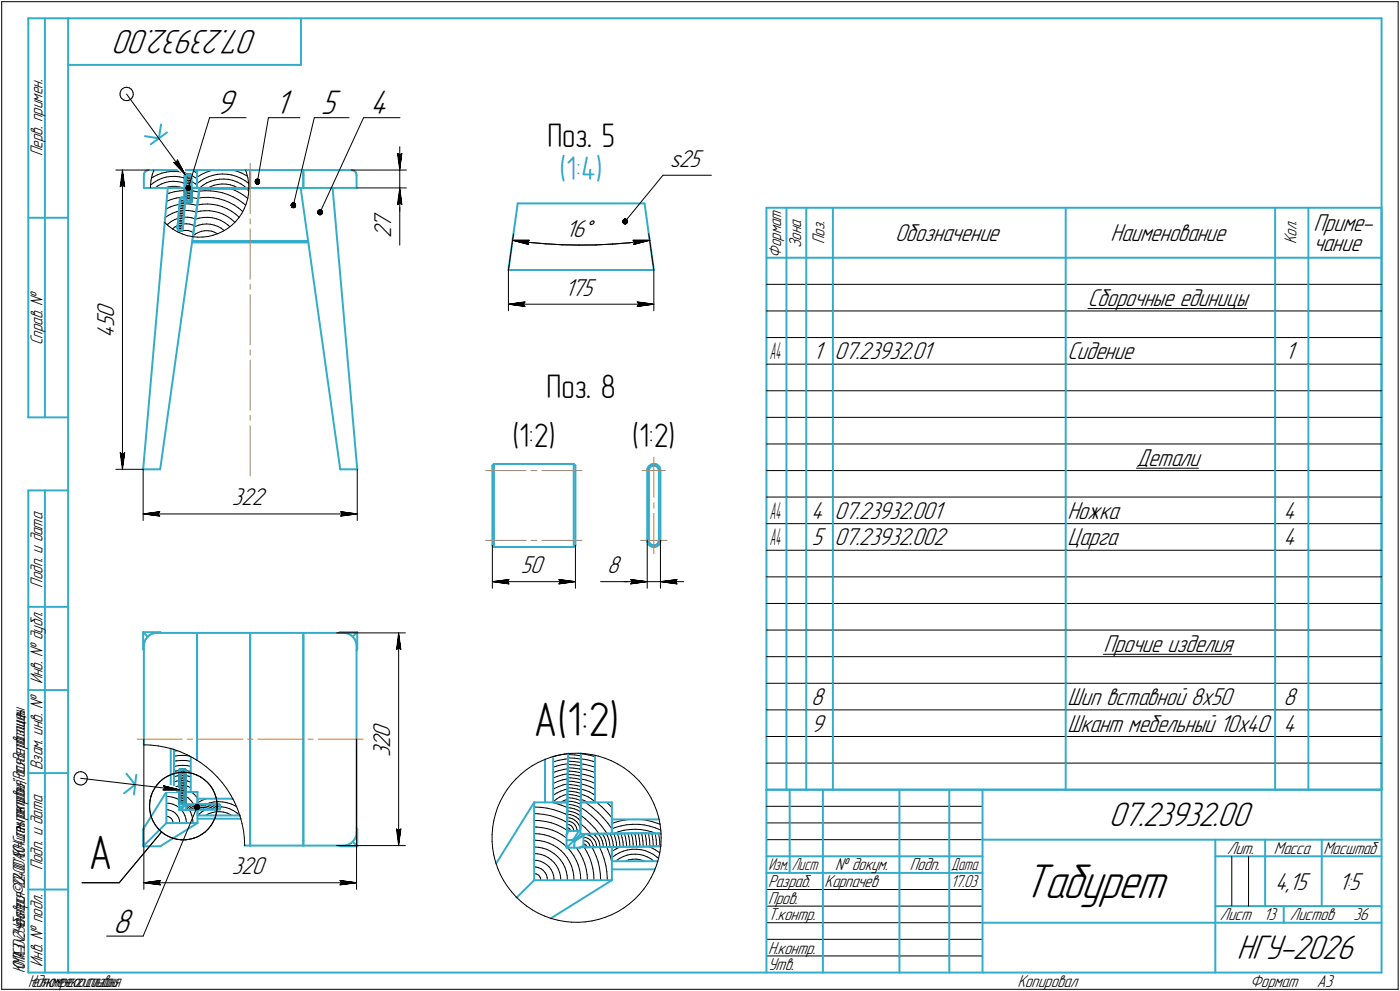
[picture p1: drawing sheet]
<svg xmlns="http://www.w3.org/2000/svg" width="421mm" height="298mm" viewBox="0 0 421 298" stroke-linecap="round" stroke-linejoin="round" font-family="sans-serif">
<defs><g id="words">
<text font-size="15.6" x="307.6" y="270.1">Табурет</text>
<g font-size="14.6">
<text x="160.6" y="221.5">А(1:2)</text>
<text x="26.7" y="261.4">А</text>
</g>
<g font-size="10.9">
<text x="77.5" y="9" transform="rotate(-180 77.5 9)">07.23932.00</text>
<text x="65" y="34.4">9</text>
<text x="82.7" y="34.4">1</text>
<text x="96.5" y="34.4">5</text>
<text x="111.3" y="34.4">4</text>
<text x="333.5" y="248.5">07.23932.00</text>
<text x="34.1" y="280.5">8</text>
<text x="372" y="288.5">НГУ-2026</text>
</g>
<g font-size="10.2">
<text x="164.7" y="44.2">Поз. 5</text>
<text x="164.4" y="119.7">Поз. 8</text>
<text x="154.1" y="134.4">(1:2)</text>
<text x="190.2" y="134.4">(1:2)</text>
</g>
<text font-size="10.2" fill="#1c66ff" x="168.3" y="54.2">(1:4)</text>
<g font-size="7.8">
<text x="201.4" y="50.2">s25</text>
<text x="117.7" y="71.7" transform="rotate(-90 117.7 71.7)">2</text>
<text x="117.7" y="68.5" transform="rotate(-90 117.7 68.5)">7</text>
<text x="170.2" y="71.2">16°</text>
<text x="395" y="69.6">Приме-</text>
<text x="269.2" y="72.5">Обозначение</text>
<text x="334" y="72.5">Наименование</text>
<text x="395" y="75.5">чание</text>
<text x="169.8" y="88.9">175</text>
<text x="34.3" y="95.6" transform="rotate(-90 34.3 95.6)">0</text>
<text x="327.2" y="92">Сборочные единицы</text>
<text x="34.3" y="101.6" transform="rotate(-90 34.3 101.6)">4</text>
<text x="34.3" y="98.4" transform="rotate(-90 34.3 98.4)">5</text>
<text x="244.5" y="108">1</text>
<text x="251" y="108">07.23932.01</text>
<text x="321" y="108">Сидение</text>
<text x="386.5" y="108">1</text>
<text x="341.8" y="140">Детали</text>
<text x="69.8" y="152">322</text>
<text x="244" y="156">4</text>
<text x="251" y="156">07.23932.001</text>
<text x="321" y="156">Ножка</text>
<text x="386" y="156">4</text>
<text x="244.2" y="164">5</text>
<text x="251" y="164">07.23932.002</text>
<text x="321" y="164">Царга</text>
<text x="386" y="164">4</text>
<text x="156.7" y="172.4">50</text>
<text x="182.6" y="172.4">8</text>
<text x="331.8" y="196">Прочие изделия</text>
<text x="244" y="212">8</text>
<text x="321" y="212">Шип вставной 8x50</text>
<text x="386" y="212">8</text>
<text x="117.4" y="221.8" transform="rotate(-90 117.4 221.8)">0</text>
<text x="244" y="220">9</text>
<text x="321" y="220">Шкант мебельный 10x40</text>
<text x="386" y="220">4</text>
<text x="117.4" y="227.8" transform="rotate(-90 117.4 227.8)">3</text>
<text x="117.4" y="225" transform="rotate(-90 117.4 225)">2</text>
<text x="69.8" y="262.9">320</text>
<text x="383.5" y="267.5">4,15</text>
<text x="402.6" y="267.5">1:5</text>
</g>
<g font-size="7.4">
<text x="231.5" y="108">A4</text>
<text x="231.5" y="156">A4</text>
<text x="231.5" y="164">A4</text>
</g>
<g font-size="5.5">
<text x="12.8" y="46.9" transform="rotate(-90 12.8 46.9)">Перв. примен.</text>
<text x="234.9" y="77.5" transform="rotate(-90 234.9 77.5)">Формат</text>
<text x="240.9" y="74.7" transform="rotate(-90 240.9 74.7)">Зона</text>
<text x="247.9" y="73.4" transform="rotate(-90 247.9 73.4)">Поз.</text>
<text x="389.9" y="73.4" transform="rotate(-90 389.9 73.4)">Кол.</text>
<text x="12.8" y="103.8" transform="rotate(-90 12.8 103.8)">Справ. №</text>
<text x="12.8" y="176.7" transform="rotate(-90 12.8 176.7)">Подп. и дата</text>
<text x="12.8" y="205.8" transform="rotate(-90 12.8 205.8)">Инв. № дубл.</text>
<text x="12.8" y="231.6" transform="rotate(-90 12.8 231.6)">Взам. инв. №</text>
<text x="369.1" y="256.8">Лит.</text>
<text x="383.1" y="256.8">Масса</text>
<text x="398" y="256.8">Масштаб</text>
<text x="12.8" y="261.7" transform="rotate(-90 12.8 261.7)">Подп. и дата</text>
<text x="251.2" y="261.8">№ докум.</text>
<text x="273.6" y="261.8">Подп.</text>
<text x="231" y="266.8">Разраб.</text>
<text x="248" y="266.8">Карпачев</text>
<text x="231" y="271.8">Пров.</text>
<text x="231" y="276.8">Т.контр.</text>
<text x="366.9" y="276.8">Лист</text>
<text x="380" y="276.8">13</text>
<text x="387.9" y="276.8">Листов</text>
<text x="407.1" y="276.8">36</text>
<text x="231" y="286.8">Н.контр.</text>
<text x="12.8" y="290.8" transform="rotate(-90 12.8 290.8)">Инв. № подл.</text>
<text x="231" y="291.8">Утв.</text>
<text x="306" y="296.8">Копировал</text>
<text x="376" y="296.8">Формат</text>
<text x="396" y="296.8">A3</text>
</g>
<g font-size="5.4">
<text x="231.1" y="261.8">Изм.</text>
<text x="238.1" y="261.8">Лист</text>
<text x="286.1" y="261.8">Дата</text>
<text x="286" y="266.8">17.03</text>
<text x="7.5" y="292.5" transform="rotate(-90 7.5 292.5)">КОМПАС-3Dv23Учебнаяверсия©2024ООО&quot;АСКОН-Системыпроектирования&quot;,Россия.Всеправазащищены.</text>
<text x="8.5" y="296.7">Недлякоммерческогоиспользования</text>
</g>
</g></defs>
<g fill="none" stroke="#33acca" stroke-width=".59">
<path d="M8.5 5.5v120zM8.5 5.5h12zM13.5 5.5v120zM20.5 5.5v287zM20.5 5.5h395zM20.5 19.5h70zM90.5 5.5v14zM415.5 5.5v287zM48.4 37.4l-.6 4.2zM43.3 56.5h2zM43.3 52.7v3.8zM43.3 52.3v.4z"/>
<path d="M43.5 51.8l-.2 .5zM43.6 40.9l4.2 .7zM43.9 51.4l.4-.2zM43.9 51.4l-.4 .4zM44.3 51.2l.5-.1zM44.8 51.1h1.5zM45.3 56.5h10.4zM45.3 43.4l4.9-3.6zM46.3 51.1h13zM50.5 56.5h5.2zM50.5 56.5l-1 10.4zM54.1 59.9v.2z"/>
<path d="M54.1 59.8v.2zM54.2 59.9v.1zM54.3 59.8h.1M54.4 59.5l.3-.1zM54.4 59.5l-.3 .3zM54.4 59.5h.2zM54.5 59.6h.1M54.4 59.6l-.1 .2zM54.7 59.5h.1M54.6 59.5h.1M54.8 59.5h.1M54.7 59.4l.3-.1z"/>
<path d="M54.8 59.5h.1zM55.1 59.5h.1M55 59.3l.4 .2zM55.1 59.5l.1 .1zM55.2 59.6h.2zM55.4 59.5l.2 .3zM55.4 59.6l.1 .2zM55.5 59.7h.1zM55.5 59.9h.1M55.6 60h.1M55.6 60v.2zM55.6 59.8l.1 .3z"/>
<path d="M55.8 52.7h.1M55.7 52.5v4zM55.7 52.5h1.9zM55.8 52.6l.2-.1zM55.8 52.6h.1M57.3 52.5l.1 .1zM57.4 52.6h.1M57.5 52.7h.1M57.6 52.7v7.6zM57.6 56.5h2.4zM57.6 52.5v4zM57.6 56.5h1.7z"/>
<path d="M59.3 51.1v5.4zM59.3 51.1h14.5zM59.3 56.5h15.5zM60 56.8l-2 14.4zM60 56.8h14.8zM60 56.5l-2 14.7zM73.8 51.1h1.4zM74.8 56.5h.4zM75.2 52.7v3.8zM75.2 51.1v1.6zM75.2 56.5h16zM75.2 51.1h16z"/>
<path d="M90.4 56.5l11.9 84.6zM91.2 56.5h12.1zM91.2 52.7v3.8zM91.2 51.1h12.1zM91.2 51.1v1.6zM100 56.5l7.4 84.6zM103.3 56.5h3.9zM103.3 51.1h2.4zM105.7 51.1l.4 .1zM106.1 51.2l.5 .2zM106.6 51.4l.3 .4zM106.9 51.8l.2 .4z"/>
<path d="M107.1 52.2l.1 .5zM107.2 52.7v3.8zM8.5 65.5h12zM49.5 66.9l-6.4 74.2zM53.4 68.5h.1M53.4 68.6l.1 .3zM53.5 68.9l.2 .3zM53.7 69.2l.3 .1zM54 69.3h.4zM54.1 60.6l-.7 7.9zM54.1 60l-.7 8.5zM54.2 60h.1"/>
<path d="M54.2 60.1l-.1 .5zM54.4 69.3l.3-.1zM54.9 68.9l-.2 .3zM54.9 68.6v.3zM55.7 60.2h.1M55.6 60.2l.1 .4zM55.7 60.2l-.1 .2zM55.7 60.6l-.8 8zM55.8 60.3h.1M55.7 60.2l-.8 8.4zM55.7 60.1h.1M55.7 60.1v.4z"/>
<path d="M55.7 60.5h.3zM55.8 60.3v.2zM55.8 60.5h.2zM56 60.5h1.3zM56.6 60.5h.1M56.7 60.5h.1M56.9 60.5h.1M57.3 60.5h.1zM57.3 60.5h.3zM57.5 60.3l-.1 .2zM57.5 60.3h.1M57.7 72.9h35.1z"/>
<path d="M57.8 72.5h34.9zM58 71.2l-9.8 69.9zM155.7 61.2h38.1zM155.7 61.2l-2.8 20zM193.8 61.2l2.8 20zM230.5 62.5v175zM230.5 62.5h185zM230.5 77.5h185zM236.5 77.5v8zM236.5 62.5v15zM242.5 77.5v8zM242.5 62.5v15z"/>
<path d="M250.5 77.5v8zM250.5 62.5v15zM320.5 77.5v8zM320.5 62.5v15zM383.5 77.5v8zM383.5 62.5v15zM393.5 77.5v8zM393.5 62.5v15zM415.5 62.5v175zM152.9 81.2h43.7zM236.5 85.5v8zM236.5 93.5v8z"/>
<path d="M242.5 85.5v8zM242.5 93.5v8zM250.5 85.5v8zM250.5 93.5v8zM320.5 85.5v8zM320.5 93.5v8zM383.5 85.5v8zM383.5 93.5v8zM393.5 85.5v8zM393.5 93.5v8zM236.5 101.5v8zM236.5 109.5v8z"/>
<path d="M236.5 117.5v8zM242.5 101.5v8zM242.5 109.5v8zM242.5 117.5v8zM250.5 101.5v8zM250.5 109.5v8zM250.5 117.5v8zM320.5 101.5v8zM320.5 109.5v8zM320.5 117.5v8zM383.5 101.5v8zM383.5 109.5v8z"/>
<path d="M383.5 117.5v8zM393.5 101.5v8zM393.5 109.5v8zM393.5 117.5v8zM8.5 125.5h12zM148.1 140v1.5zM148.5 139.5h24.1zM148.5 139.5l-.4 .5zM148.5 139.5v2zM172.6 139.5l.5 .5zM172.6 139.5v2zM173.1 140v1.5z"/>
<path d="M195.7 139.7l.6-.2zM196.3 139.5h.6zM196.9 139.5l.5 .2zM197.4 139.7l.5 .3zM197.9 140l.4 .4zM236.5 125.5v8zM236.5 133.5v8zM242.5 125.5v8zM242.5 133.5v8zM250.5 125.5v8zM250.5 133.5v8zM320.5 125.5v8z"/>
<path d="M320.5 133.5v8zM383.5 125.5v8zM383.5 133.5v8zM393.5 125.5v8zM393.5 133.5v8zM8.5 147.5v145zM8.5 147.5h12zM13.5 147.5v145zM43.1 141.1h5.1zM102.3 141.1h5.1zM148.1 141.5v21zM148.5 141.5v21z"/>
<path d="M172.6 141.5v21zM173.1 141.5v21zM194.6 141.5v21zM194.7 141.1l-.1 .4zM194.9 140.5l-.2 .6zM195.2 141.4v.1zM195.2 141.5v21zM195.3 140.8l-.1 .6zM195.3 140.1l.4-.4zM195.3 140.1l-.4 .4zM195.6 140.5l.4-.3zM195.6 140.5l-.3 .3z"/>
<path d="M196 140.2l.5-.2zM196.5 140h.5zM197 140l.4 .3zM197.4 140.3l.4 .3zM197.8 140.6l.3 .4zM198.1 141l.1 .5zM198.2 141.5v21zM198.3 140.4l.2 .5zM198.5 140.9l.1 .6zM198.6 141.5v21zM236.5 141.5v8zM236.5 149.5v8z"/>
<path d="M236.5 157.5v8zM242.5 141.5v8zM242.5 149.5v8zM242.5 157.5v8zM250.5 141.5v8zM250.5 149.5v8zM250.5 157.5v8zM320.5 141.5v8zM320.5 149.5v8zM320.5 157.5v8zM383.5 141.5v8zM383.5 149.5v8z"/>
<path d="M383.5 157.5v8zM393.5 141.5v8zM393.5 149.5v8zM393.5 157.5v8zM148.1 164l.4 .5zM148.1 162.5v1.5zM148.5 164.5h24.1zM148.5 162.5v2zM172.6 162.5v2zM172.6 164.5l.5-.5zM173.1 162.5v1.5zM194.6 162.5l.1 .6z"/>
<path d="M194.7 163.1l.3 .5zM195 163.6l.4 .4zM195.2 162.5v.5zM195.2 163l.3 .4zM195.4 164l.4 .3zM195.5 163.4l.3 .4zM195.8 164.3l.6 .2zM195.8 163.8l.5 .2zM196.3 164h.5zM196.4 164.5h.6zM196.8 164l.5-.1zM197 164.5l.5-.2z"/>
<path d="M197.3 163.9l.4-.3zM197.5 164.3l.5-.3zM198 163.2l-.3 .4zM198.1 162.7l-.1 .5zM198.2 162.5l-.1 .2zM198.4 163.5l-.4 .5zM198.6 163l-.2 .5zM198.6 162.5v.5zM236.5 165.5v8zM236.5 173.5v8zM242.5 165.5v8zM242.5 173.5v8z"/>
<path d="M250.5 165.5v8zM250.5 173.5v8zM320.5 165.5v8zM320.5 173.5v8zM383.5 165.5v8zM383.5 173.5v8zM393.5 165.5v8zM393.5 173.5v8zM8.5 182.5h12zM43.1 190.1h5.1zM43.1 190.1v5.1zM43.1 190.1l1.3 1.4z"/>
<path d="M43.1 195.2l.2 .3zM43.3 194.3v29.7zM43.3 193.8v.5zM43.5 193l-.2 .8zM43.8 192.2l-.3 .8zM44.3 191.6l.6-.5zM44.3 191.6l-.5 .6zM44.9 191.1l.7-.5zM45.6 190.6l.8-.2zM46.4 190.4l.8-.1zM47.2 190.3h12.1zM48.2 190.1l.3 .2z"/>
<path d="M59.3 191.9v36.7zM59.3 190.3v1.6zM59.3 190.3h15.9zM75.2 191.9v60.8zM75.2 190.3v1.6zM75.2 190.3h16zM91.2 191.9v60.8zM91.2 190.3h12.1zM91.2 190.3v1.6zM102 190.3l.3-.2zM102.3 190.1h5.1zM103.3 190.3l.8 .1z"/>
<path d="M104.1 190.4l.8 .2zM104.9 190.6l.7 .5zM105.6 191.1l.6 .5zM106.2 191.6l.5 .6zM106.7 192.2l.3 .8zM107 193l.2 .8zM107.2 193.8v.5zM107.2 194.3v56zM107.4 190.1v5.1zM107.4 195.2l-.2 .3zM107.4 190.1l-1.3 1.4zM236.5 181.5v8z"/>
<path d="M236.5 189.5v8zM236.5 197.5v8zM242.5 181.5v8zM242.5 189.5v8zM242.5 197.5v8zM250.5 181.5v8zM250.5 189.5v8zM250.5 197.5v8zM320.5 181.5v8zM320.5 189.5v8zM320.5 197.5v8zM383.5 181.5v8z"/>
<path d="M383.5 189.5v8zM383.5 197.5v8zM393.5 181.5v8zM393.5 189.5v8zM393.5 197.5v8zM8.5 207.5h12zM236.5 205.5v8zM236.5 213.5v8zM242.5 205.5v8zM242.5 213.5v8zM250.5 205.5v8zM250.5 213.5v8z"/>
<path d="M320.5 205.5v8zM320.5 213.5v8zM383.5 205.5v8zM383.5 213.5v8zM393.5 205.5v8zM393.5 213.5v8zM8.5 232.5h12zM37.3 238.6l3.3-2.6zM38 232.7l2.6 3.3zM41 233l-.7 5.9zM50 238.2h4.1zM50 238.2v9.3z"/>
<path d="M50 238.2l-6.9 11.2zM51.4 225.1v13.1zM52.3 225.4v12.8zM52.3 238.2h1.8zM54.1 238.2l-.1 3.8zM54.1 233.6v4.6zM54.2 231.7l.1-.1zM54.3 231.6h.1M54.3 231.5l-.1 .1zM54.4 231.5h.1M55.5 231.6h.1M55.5 231.5h.1"/>
<path d="M55.5 231.6l.1 .1zM55.5 231.5l.1 .1zM55.7 238.2h1.7zM55.7 238.2h3.7zM55.7 234.6v3.6zM57.4 227.5v10.7zM59.4 238.2v3.7zM163.9 228.4v12.9zM166.4 227.5v13.8zM170.8 230l-.2 11.3zM170.8 230l-.2 19.4zM170.8 229.2v.8z"/>
<path d="M170.9 226.7l-.1 2.5zM174.7 226.6v.5zM174.7 227.1l.1 4.1zM174.8 232.5l-.1 8.8zM174.8 232.5l-.2 16.9zM174.8 231.2v1.3zM178.9 227.2v14.1zM230.5 237.5h185zM230.5 237.5v55zM236.5 221.5v8zM236.5 229.5v8zM237.5 237.5v25z"/>
<path d="M242.5 221.5v8zM242.5 229.5v8zM247.5 237.5v55zM250.5 221.5v8zM250.5 229.5v8zM270.5 237.5v55zM285.5 237.5v55zM295.5 237.5v55zM320.5 221.5v8zM320.5 229.5v8zM383.5 221.5v8zM383.5 229.5v8z"/>
<path d="M393.5 221.5v8zM393.5 229.5v8zM43.1 249.4v5.1zM43.1 254.5h5.1zM43.1 254.5l6.9-7zM48.2 254.5l11.2-7zM50 247.5h9.4zM54 242h.1M53.9 243.6h.1M53.9 242v1.6zM53.9 242h.1M53.9 243.4l.2 .1z"/>
<path d="M53.9 242.7h.5zM54 243.6h1.6zM54 243.6h.1M54.1 243.5l.1 .1zM54.1 243.5l.8-.9zM54.2 241.6l-.2 .3zM54.4 242.7h.3zM54.7 242.7h.1M54.8 242.6l.1-.2zM54.9 243.2v.4zM54.9 242.8v.4zM54.9 242.8h.1"/>
<path d="M54.9 242.8l.2-.2zM54.9 242.8l1.1-.7zM55.1 242.6l1.1-.7zM55.4 241.6l-.6 1zM55.6 243.5h.1M55.6 241.9h3.8zM55.6 243.5h3.8zM55.5 243.6h.1M55.6 241.9l-.7 .7zM55.6 243.5l.4-.1zM56 242.1v1.3zM56 243.4l.2 .1z"/>
<path d="M56.2 243.5h7.7zM56.2 241.9l-.2 .2zM56.2 241.9h6.7zM59.4 243.5v4zM59.4 243.5h4.5zM59.4 241.9h3.5zM59.4 240.2h10.6zM59.4 245.2h12.7zM59.4 240.2v1.7zM59.4 243.5v1.7zM59.4 246.2h13zM62.9 241.9h.5z"/>
<path d="M63.4 241.9h2.5zM63.4 241.9h2.6zM63.9 243.5h.6zM63.9 243.5h.8zM64.5 243.5l1.4-.1zM64.7 243.5l1.4-.1zM65.9 241.9l.1 .2zM65.9 243.4l.1-.2zM66 242.1h.1M66 241.9h.1M66 243.2l-.1 .2zM66.1 243.1l-.1 .1z"/>
<path d="M66.1 242.2v.9zM66.1 243.1h.1M66.1 241.9v1.5zM73.6 254.3h1.6zM75.2 252.7v1.6zM75.2 254.3h16zM91.2 254.3h12.1zM91.2 252.7v1.6zM102 254.3l.3 .2zM102.3 254.5h5.1zM103.3 254.3l.8-.1zM104.1 254.2l.8-.2z"/>
<path d="M104.9 254l.7-.4zM105.6 253.6l.6-.6zM106.1 253.2l1.3 1.3zM106.7 252.4l-.5 .6zM107 251.6l-.3 .8zM107.2 249.1l.2 .3zM107.2 250.8l-.2 .8zM107.2 250.3v.5zM107.4 249.4v5.1zM160.7 241.3h9.9zM160.7 241.3v23.4zM160.7 241.3l-11.5 18.4z"/>
<path d="M166.4 241.3h4.2zM170.5 250.9h.1M170.4 254.9h.1M170.4 250.9v4zM170.4 251l.1-.1zM170.4 254.4l.3 .3zM170.4 252.6h.8zM170.5 254.9h4zM170.5 254.9h.1M170.5 254.9l.2-.2zM170.6 249.4l.4 .5zM170.6 241.3l-.1 9.6z"/>
<path d="M170.7 254.7l.3 .2zM171 249.9h3.1zM171 249.9l-.5 .8zM171.2 252.6h.9zM172.1 252.6l.3-.1zM172.4 252.5h.1M172.5 252.5l.4-.5zM172.7 254.2v.7zM172.8 253.2l-.1 1zM172.8 252.9v.3zM172.8 252.9h.1M172.9 252.9l2.6-1.6z"/>
<path d="M173 252.4l-2.3 2.3zM173 252.4l1.5-1.6zM173.4 252.4l-.5 .5zM173.4 252.4h.1M173.4 252.4l2.6-1.6zM174.1 249.9l-1.6 2.6zM174.4 254.9l.1-.1zM174.5 254.8h.1M174.5 254.8l9.5-.1zM174.5 250.8l9.5-.1zM174.6 249.4l-.5 .5zM174.6 254.8l.9-.5z"/>
<path d="M174.7 241.3h4.2zM174.7 241.3h9.3zM174.7 241.3l-.2 9.5zM175.5 251.3v3zM175.5 254.3l.5 .5zM176 254.8l19.4-.2zM176 250.8l-.5 .5zM176 250.8l16.9-.2zM184 254.7v10zM184 241.3v9.4zM184 254.7l11.4-.1zM184 250.7l8.9-.1z"/>
<path d="M184 246.4h14.2zM184 259h13.8zM184 246.4v4.3zM184 254.7v4.3zM192.9 250.6h1.2zM194.1 250.6l4.1 .1zM195.4 254.6h.7zM196.1 254.6l2.6-.1zM198.2 250.7h.6zM230.5 257.5h65zM295.5 252.5h120zM365.5 252.5v40z"/>
<path d="M365.5 257.5h15zM380.5 252.5v20zM380.5 257.5h35zM397.5 252.5v20zM8.5 267.5h12zM155.4 269.9l5.3-5.2zM160.7 264.7h23.3zM165.7 276.2l18.3-11.5zM184 261.5h13zM230.5 262.5h65zM295.5 277.5h70zM365.5 277.5h50z"/>
<path d="M365.5 272.5h50zM386.1 272.5v5zM8.5 292.5h12zM20.5 292.5h395z"/>
</g>
<g fill="none" stroke="#000" stroke-width=".3">
<path d="M.5 .5v297zM.5 .5h420zM420.5 .5v297zM36.1 28v.6zM36.1 28.6l.2 .6zM36.2 27.5l-.1 .5zM36.3 29.2l.3 .4zM36.5 27l.5-.4zM36.5 27l-.3 .5zM36.6 29.6l.5 .4zM37 26.6l.5-.3zM37.1 30l.5 .2z"/>
<path d="M37.5 26.3l.6-.1zM37.6 30.2l.6 .1zM38.1 28.3l17.6 24.2zM38.1 26.2l.3 .1zM38.2 30.3l.6-.2zM38.4 26.3l.5 .2zM38.8 30.1l.5-.2zM38.9 26.5l.6 .3zM39.5 26.8l.3 .5zM39.7 29.5l-.4 .4zM39.8 27.3l.2 .5zM40 29l-.3 .5z"/>
<path d="M40 27.8l.1 .6zM40.1 28.4l-.1 .6zM63 35.4l-6.4 21.1zM63 35.4h11zM80.7 35.4l-3.3 19.2zM80.7 35.4h9.5zM94.5 35.4l-6.3 26.3zM94.5 35.4h10.5zM109.3 35.4l-13 28.4zM109.3 35.4h11zM34.8 51.1h10zM36.2 56.1l.6-.5z"/>
<path d="M36.8 51.1l.7 5zM36.8 55.6l.7 .5zM36.8 51.1l-.6 5zM36.8 51.1v90zM45.3 55.7l1-.8zM45.3 55.8v.7zM45.4 54.2l-.1 1.6zM45.6 53.6l.5-.4zM45.8 52.6l-.4 1.6zM46.1 53.2l1.2-.6zM46.1 51.5l.8-.4zM46.3 51.1l-.5 1.5z"/>
<path d="M46.3 54.9l1.2-.7zM46.6 56.5l.9-.6zM47.3 52.6l1.4-.5zM47.5 55.9l1-.6zM47.5 54.2l1.2-.6zM48.5 55.3l1.2-.4zM48.7 53.6l1.3-.3zM48.7 52.1l1.4-.4zM49.6 56.5l1-.3zM49.7 54.9l1.2-.3zM50 53.3l1.3-.2zM50.1 51.7l1.4-.1z"/>
<path d="M50.3 58.3l.6-.2zM50.6 56.2l1.1-.2zM50.9 58.1l1.6-.4zM50.9 54.6l1.2-.1zM51.3 53.1l1.3-.1zM51.5 51.6h1.4zM51.5 60l1.5-.4zM51.7 56h1.2zM52.1 54.5l1.2 .1zM52.2 48.9l3.5 3.6zM52.2 48.9h.9zM52.5 57.7l1.6-.3z"/>
<path d="M52.6 53l1.3 .2zM52.9 56l1.1 .2zM52.9 51.6l1.4 .1zM53 59.6l1.5-.2zM53.3 54.6l1.3 .2zM53.3 48.1l-.2 .8zM53.3 48.1l2.4 4.4zM53.9 53.2l1.3 .3zM54 56.2l.9 .3zM54.1 57.4l1.6-.1zM54.3 51.7l1.4 .3zM54.4 59.7l1.1 .1z"/>
<path d="M54.5 59.4h.1M54.6 54.8l1.1 .4zM55 59.3h.7zM55.2 53.5l.5 .1zM55.7 59.5l.2-.1zM55.7 58.9l.6-.1zM55.7 58.4l.4-.1zM55.7 57.9l.8-.2zM55.7 57.4l.2-.1zM55.7 56.9l.9-.2zM55.7 56.3h.9zM55.7 55.8h1z"/>
<path d="M55.7 55.3l.9-.1zM55.7 54.8l1.1-.1zM55.7 54.3l.8-.1zM55.7 53.8h1.2zM55.7 53.3h.7zM55.7 52.8l1.2-.1zM55.7 52l1.3 .5zM55.9 59.4l.5-.1zM55.9 57.3l.8-.1zM56.1 58.3h.8zM56.2 59.8l.5-.1zM56.3 58.8h.7z"/>
<path d="M56.4 53.3h1.2zM56.4 59.3h.6zM56.5 57.7l.8 .1zM56.5 54.2l1.1 .1zM56.6 55.2l1 .1zM56.6 56.7l.8 .1zM56.6 56.3h1zM56.7 59.7l.4 .1zM56.7 55.8h.9zM56.7 57.2l.9 .2zM56.8 54.7l.8 .1zM56.9 58.3l.7 .1z"/>
<path d="M56.9 53.8h.7zM56.9 52.7l.7 .1zM57 59.3l.6 .2zM57 58.8l.6 .1zM57.1 59.8l.5 .3zM57.3 57.8l.3 .1zM57.4 56.8h.1M57.6 59.4l1.5 .2zM57.6 57.4h.7zM57.6 56.3l.3 .2zM57.6 54.5l1.1 .7zM57.6 52.7l.4 .3z"/>
<path d="M57.6 51.1l1.3 .7zM58 53l1.3 .8zM58.3 57.4l1.6 .4zM58.7 55.2l.6 .5zM58.9 51.8l.4 .2zM59.1 59.6l.5 .2zM59.3 55.2l.9-.7zM59.3 53.3l1.2-.8zM59.3 51.5l.6-.4zM59.6 59.6l1.4-.2zM59.9 57.5l1.7-.1zM60 56.5l1-.8z"/>
<path d="M60.2 54.5l1.2-.8zM60.5 52.5l1.4-.6zM61 59.4h1.6zM61 55.7l1.2-.7zM61.4 53.7l1.3-.6zM61.6 57.4h1.8zM61.9 51.9l1.4-.5zM62.2 55l1.2-.5zM62.6 56.5l.6-.3zM62.6 59.4l1.6 .1zM62.7 53.1l1.4-.4zM63.2 56.2l1.2-.5z"/>
<path d="M63.3 51.4l.9-.3zM63.4 57.4l1.7 .2zM63.4 54.5l1.3-.4zM64.1 52.7l1.4-.3zM64.2 59.5l1.7 .3zM64.4 55.7l1.2-.2zM64.7 54.1l1.3-.2zM65.1 57.6l1.7 .4zM65.5 52.4l1.4-.1zM65.6 55.5l1.2-.2zM65.9 59.8l1.5 .4zM66 53.9l1.4-.1z"/>
<path d="M66.8 55.3l1.2 .1zM66.8 58l1.7 .5zM66.9 52.3l1.4 .1zM67.4 53.8l1.3 .1zM68 55.4l1.3 .2zM68.3 52.4l1.4 .2zM68.5 58.5l1.6 .7zM68.7 53.9l1.3 .3zM69.3 55.6l1.1 .4zM69.8 56.9h.1M69.7 52.6l1.4 .4zM69.8 56.9l1.6 .7z"/>
<path d="M69.9 51.1l1.4 .4zM70 54.2l1.2 .5zM70.1 59.2l1.5 .8zM70.4 56l1.1 .5zM71.1 53l1.3 .6zM71.2 54.7l1.2 .6zM71.3 51.5l1.4 .6zM71.4 57.6l1.6 .9zM72.4 53.6l1.3 .7zM72.4 55.3l1.1 .7zM72.7 52.1l1.4 .7zM73 58.5l1.5 1.1z"/>
<path d="M73.5 56l.6 .5zM73.7 54.3l1.1 .9zM73.8 51.1l.3 .8zM74 56.8l.8 .6zM74.1 52.8l.3 .2zM74.1 51.9l.4 1.6zM74.5 59.8l-.5 1.5zM74.5 53.5l.3 1.5zM74.8 58.2l-.3 1.6zM74.8 55v1.6zM74.8 56.6v1.6zM105.7 51.1h16.5z"/>
<path d="M107.2 56.5h15zM119.5 46.1l.7 .5zM119.5 46.1l.7 5zM120.2 56.5v5.1zM120.2 46.6l.7-.5zM120.2 44.1v7zM120.2 56.5l-.7 5zM120.2 56.5l.7 5zM120.2 56.5v7zM120.2 51.1v5.4zM120.9 46.1l-.7 5zM199.4 52.7l-11.4 13.9z"/>
<path d="M199.4 52.7h14.6zM49.5 66.9l1.2 1.1zM49.7 65.4l1-.7zM50 62.9l1.2-.7zM50 62.9h.1M50.1 60.5l1.4-.5zM50.2 67.6l.4-.3zM50.6 67.3l.9-.7zM50.7 64.7l1.2-.6zM50.7 68l1.3 .9zM51.2 62.2l1.4-.4zM51.5 66.6l1-.6z"/>
<path d="M51.9 68.8l.8-.6zM51.9 64.1l1.2-.4zM52 68.9l1.3 .8zM52.5 66l1.1-.4zM52.6 61.8l1.4-.4zM52.7 68.2l.7-.4zM53.1 63.7l.7-.2zM53.3 69.7l1.5 .7zM53.4 68.4l.4-.2zM53.4 67.9l.5-.2zM53.5 69l.2-.2zM53.5 67.3l.6-.1z"/>
<path d="M53.5 66.8l.2-.1zM53.6 66.3l.7-.1zM53.6 65.7h.8zM53.6 65.2h.9zM53.7 64.7h.7zM53.7 69.9l.5-.3zM53.7 68.8l.4-.1zM53.7 66.7h.7zM53.7 64.2h1zM53.8 63.7h.6zM53.8 63.2h1.1zM53.8 69.3l.3-.1z"/>
<path d="M53.8 68.2h.6zM53.8 62.7h.6zM53.9 67.7h.6zM53.9 62.2l1.1 .1zM54 61.7h.4zM54 61.2l1.2 .1zM54.1 60.7h.3zM54.1 68.7h.4zM54.1 67.2l.7 .1zM54.1 69.2l.3 .1zM54.1 60.2l1.3 .1zM54.2 69.6l.8-.2z"/>
<path d="M54.3 66.2l.8 .1zM54.4 68.2l.4 .2zM54.4 69.3h.1M54.4 65.7l.8 .1zM54.4 64.7l.9 .1zM54.4 63.7l1 .1zM54.4 62.7l1.1 .1zM54.4 61.7l1.1 .1zM54.4 60.7l1.2 .1zM54.4 66.7l.7 .1zM54.5 67.7l.5 .2zM54.5 68.7l.4 .3z"/>
<path d="M54.5 65.2l.7 .1zM54.7 64.2l.6 .1zM54.8 67.3l.3 .1zM54.8 68.4l.2 .1zM54.8 70.4l1.5 .5zM54.9 63.2l.5 .1zM55 69.4l.8-.1zM55 62.3h.5zM55.1 67.4l1-.1zM55.1 66.3h.1M55.2 61.3h.4zM55.3 65.3h.1"/>
<path d="M55.3 65.3h1.2zM55.4 63.3h1.3zM55.4 60.3h.2zM55.6 61.3h.9zM55.7 60.1l.5-.3zM55.8 69.3h.8zM56 60.5l.2-.1zM56.1 67.3l1 .1zM56.2 60.4l.4-.2zM56.3 70.9l1.6 .3zM56.5 65.3l1.1 .2zM56.5 61.3l1.4 .2z"/>
<path d="M56.6 60.2l.4 .1zM56.6 69.3l.8 .3zM56.7 63.3l1.3 .2zM57 60.3l.4 .2zM57.1 67.4l.9 .3zM57.4 69.6l.8 .4zM57.6 65.5l1.2 .3zM57.9 71.2l1.5 .1zM57.9 61.5l1.4 .3zM58 71l.8-.6zM58 63.5l1 .3zM58 67.7l.5 .2z"/>
<path d="M58.4 68.3l.3-.2zM58.7 68.1l1.1-.4zM58.7 66l1.3-.4zM58.8 70.4l.9-.5zM59 63.8l1.2-.3zM59.3 61.6l1.5-.2zM59.4 71.3h1.6zM59.7 69.9l.9-.3zM59.8 67.7l1.2-.3zM60 65.6l1.3-.2zM60.2 63.5l1.4-.1zM60.6 69.6l1-.2z"/>
<path d="M60.8 61.4l1.6-.1zM61 67.4h1.1zM61 71.3l1.6-.2zM61.3 65.4h1.3zM61.6 69.4h1zM61.6 63.4h1.4zM62.1 67.4h1.2zM62.4 61.3l1.5 .2zM62.6 65.4l1.2 .1zM62.6 69.4l1 .1zM62.6 71.1l1.5-.4zM63 63.4l1.4 .2z"/>
<path d="M63.3 67.4l1.1 .3zM63.6 69.5l1 .3zM63.8 65.5l1.3 .3zM63.9 61.5l1.5 .2zM64.1 70.7l1.5-.5zM64.4 67.7l1.1 .4zM64.4 63.6l1.4 .3zM64.6 69.8l.8 .5zM65.1 65.8l1.2 .5zM65.4 61.7l1.5 .5zM65.5 68.1l1 .5zM65.6 70.2l1.5-.6z"/>
<path d="M65.8 63.9l1.3 .5zM66.3 66.3l1.2 .6zM66.5 68.6l.9 .7zM66.9 62.2l1.4 .6zM67.1 69.6l1.3-.9zM67.1 64.4l1.3 .7zM67.4 60.2l1.6 .7zM67.5 66.9l1 .7zM68.3 62.8l1.4 .7zM68.4 65.1l1.2 .8zM68.4 68.7l1.3-.9zM68.5 67.6l.6 .6z"/>
<path d="M69 60.9l1.4 .7zM69.6 65.9l1.1 .9zM69.7 63.5l1.2 .9zM69.7 67.8l1.1-1.1zM70.4 61.6l1.4 1zM70.9 64.4l1 .9zM71.6 60l1.5 1zM71.8 62.6l1.2 1zM71.8 65.5l-1 1.2zM72.7 64.2l-.9 1.3zM73.1 61l.8 .7zM73.4 62.8l-.7 1.4z"/>
<path d="M74 61.3l-.6 1.5zM119.5 61.5l.7-.5zM120.2 61.6v12.1zM120.2 61l.7 .5zM154.1 72.3l5 .6zM154.1 72.3h5.1zM154.1 72.3l4.9 1.2zM154.4 70.3l-1.5 10.9zM158.6 72.9l.4 .6zM159.1 72.9l5 .4zM159.2 72.3l-.6 .6zM164.1 73.3l5 .3z"/>
<path d="M169.1 73.6l5.1 .1zM174.2 73.7h5zM179.2 73.7l5-.3zM184.2 73.4l5-.4zM189.2 73l5-.6zM190.4 72.3l.5 .6zM190.4 72.3h5zM190.5 73.5l4.9-1.2zM190.9 72.9l-.4 .6zM194.2 72.4l1.2-.1zM195.1 70.3l1.5 10.9zM152.9 81.2v12.3z"/>
<path d="M152.9 91.5l5-.7zM152.9 91.5l5 .7zM152.9 91.5h43.7zM157.4 91.5l.5 .7zM157.9 90.8l-.5 .7zM191.6 92.2l5-.7zM191.6 90.8l.6 .7zM191.6 90.8l5 .7zM192.2 91.5l-.6 .7zM196.6 81.2v12.3zM230.5 85.5h6zM230.5 93.5h6z"/>
<path d="M236.5 85.5h6zM236.5 93.5h6zM242.5 85.5h8zM242.5 93.5h8zM250.5 85.5h70zM250.5 93.5h70zM320.5 85.5h63zM320.5 93.5h63zM327.2 92.8h47.8zM383.5 85.5h10zM383.5 93.5h10zM393.5 85.5h22z"/>
<path d="M393.5 93.5h22zM230.5 101.5h6zM230.5 109.5h6zM230.5 117.5h6zM236.5 101.5h6zM236.5 109.5h6zM236.5 117.5h6zM242.5 101.5h8zM242.5 109.5h8zM242.5 117.5h8zM250.5 101.5h70zM250.5 109.5h70z"/>
<path d="M250.5 117.5h70zM320.5 101.5h63zM320.5 109.5h63zM320.5 117.5h63zM383.5 101.5h10zM383.5 109.5h10zM383.5 117.5h10zM393.5 101.5h22zM393.5 109.5h22zM393.5 117.5h22zM36.2 136.1l.6 5zM36.2 136.1l.6 .5z"/>
<path d="M36.8 136.6l.7-.5zM37.5 136.1l-.7 5zM230.5 125.5h6zM230.5 133.5h6zM236.5 125.5h6zM236.5 133.5h6zM242.5 125.5h8zM242.5 133.5h8zM250.5 125.5h70zM250.5 133.5h70zM320.5 125.5h63zM320.5 133.5h63z"/>
<path d="M383.5 125.5h10zM383.5 133.5h10zM393.5 125.5h22zM393.5 133.5h22zM34.8 141.1h8.3zM43.1 141.1v15.4zM43.1 154.6l4.9-.7zM43.1 154.6l4.9 .6zM43.1 154.6h64.3zM47.5 154.6l.5 .6zM48 153.9l-.5 .7zM102.4 155.2l5-.6z"/>
<path d="M102.4 153.9l.6 .7zM102.4 153.9l5 .7zM103 154.6l-.6 .6zM107.4 141.1v15.4zM230.5 141.5h6zM230.5 149.5h6zM230.5 157.5h6zM236.5 141.5h6zM236.5 149.5h6zM236.5 157.5h6zM242.5 141.5h8zM242.5 149.5h8z"/>
<path d="M242.5 157.5h8zM250.5 141.5h70zM250.5 149.5h70zM250.5 157.5h70zM320.5 141.5h63zM320.5 149.5h63zM320.5 157.5h63zM341.8 140.8h18.6zM383.5 141.5h10zM383.5 149.5h10zM383.5 157.5h10zM393.5 141.5h22z"/>
<path d="M393.5 149.5h22zM393.5 157.5h22zM148.1 164v12.9zM148.1 174.9l5-.6zM148.1 174.9l5 .7zM148.1 174.9h25zM152.6 174.9l.5 .7zM153.1 174.3l-.5 .6zM168.1 175.6l5-.7zM168.1 174.3l.5 .6zM168.1 174.3l5 .6zM168.6 174.9l-.5 .7z"/>
<path d="M173.1 164v12.9zM180.6 174.9h9.1zM187.7 174.9h6.9zM189.7 174.9h4.9zM189.7 174.3l4.9 .6zM189.7 174.3l.5 .6zM189.7 175.6l4.9-.7zM190.2 174.9l-.5 .7zM194.6 162.5v14.4zM194.6 174.9h4zM198.6 162.5v14.4zM198.6 174.9l5 .7z"/>
<path d="M198.6 174.9l5-.6zM198.6 174.9h7.1zM203.2 174.9l.4 .7zM203.6 174.3l-.4 .6zM230.5 165.5h6zM230.5 173.5h6zM236.5 165.5h6zM236.5 173.5h6zM242.5 165.5h8zM242.5 173.5h8zM250.5 165.5h70zM250.5 173.5h70z"/>
<path d="M320.5 165.5h63zM320.5 173.5h63zM383.5 165.5h10zM383.5 173.5h10zM393.5 165.5h22zM393.5 173.5h22zM101.3 190.3h20.6zM119.3 195.3l.6-.5zM119.9 190.3l.7 5zM119.9 194.8l.7 .5zM119.9 190.3l-.6 5zM119.9 190.3v64z"/>
<path d="M230.5 181.5h6zM230.5 189.5h6zM230.5 197.5h6zM236.5 181.5h6zM236.5 189.5h6zM236.5 197.5h6zM242.5 181.5h8zM242.5 189.5h8zM242.5 197.5h8zM250.5 181.5h70zM250.5 189.5h70zM250.5 197.5h70z"/>
<path d="M320.5 181.5h63zM320.5 189.5h63zM320.5 197.5h63zM331.9 196.8h38.4zM383.5 181.5h10zM383.5 189.5h10zM383.5 197.5h10zM393.5 181.5h22zM393.5 189.5h22zM393.5 197.5h22zM230.5 205.5h6zM230.5 213.5h6z"/>
<path d="M236.5 205.5h6zM236.5 213.5h6zM242.5 205.5h8zM242.5 213.5h8zM250.5 205.5h70zM250.5 213.5h70zM320.5 205.5h63zM320.5 213.5h63zM383.5 205.5h10zM383.5 213.5h10zM393.5 205.5h22zM393.5 213.5h22z"/>
<path d="M22.3 233.8v.6zM22.3 234.4l.2 .6zM22.4 233.3l-.1 .5zM22.5 235l.3 .5zM22.7 232.8l.5-.4zM22.7 232.8l-.3 .5zM22.8 235.5l.4 .3zM23.2 232.4l.5-.2zM23.2 235.8l.6 .2zM23.7 232.2l.6-.1zM23.8 236l.6 .1zM24.3 234.1l29.8 3.4z"/>
<path d="M24.3 232.1h.3zM24.4 236.1l.5-.1zM24.6 232.1l.5 .2zM24.9 236l.5-.3zM25.1 232.3l.5 .3zM25.4 235.7l.5-.5zM25.6 232.6l.4 .5zM26 233.1l.2 .5zM26.1 234.7l-.2 .5zM26.2 233.6v.6zM26.2 234.2l-.1 .5zM43.3 224l2 .1z"/>
<path d="M43.3 222.3v45.2zM45.3 224.1l2.3 .2zM45.4 239.4l-.3 1.3zM45.9 238.2l-.5 1.2zM46.5 237l-.6 1.2zM47.3 236l-.8 1zM47.6 224.3l2.2 .4zM48.2 235l1-.9zM48.2 235l-.9 1zM49 237.6l5.1-.1zM49.1 236.3l.5 .7zM49.1 236.3l5 1.2z"/>
<path d="M49.2 234.1l1.1-.6zM49.6 237l-.6 .6zM49.8 224.7l2.2 .6zM50 239.5h.7zM50.3 233.5l1.2-.6zM50.7 239.5l1.2 .2zM51.5 232.9l1.2-.4zM51.9 239.7l1.1 .4zM52 225.3l2.2 .8zM52.3 236.9l.8-.4zM52.3 235.2l.8-.3zM52.3 233.6l1.1-.3z"/>
<path d="M52.3 232l.7-.1zM52.3 230.5l1.3-.2zM52.3 228.9l.8-.1zM52.3 227.4l1.5-.2zM52.3 225.9l1-.1zM52.7 232.5l1.4-.2zM53 231.9l1.2-.2zM53.1 236.5l.8-.2zM53.1 234.9l1-.2zM53.1 228.8l1.4-.1zM53.2 238.2l.2-.2zM53.4 238l.7-.2z"/>
<path d="M53.4 233.3l.7-.1zM53.6 238.2l.5 .1zM53.6 230.3l1.4-.1zM53.8 227.2h1.5zM53.9 236.3h.1M54 239.8l.7-.1zM54 239.3h.2zM54 238.8l.8-.1zM54.1 238.3l.7-.1zM54.1 237.7h.8zM54.1 237.2h.6zM54.1 236.7h.9z"/>
<path d="M54.1 236.3l.6-.1zM54.1 235.8l1-.1zM54.1 235.2h.5zM54.1 232.3l1.3-.1zM54.1 234.7h1.1zM54.1 234.2h.4zM54.1 233.7h1.2zM54.1 233.2h.3zM54.1 232.7h1.3zM54.1 232.2h.3zM54.2 231.7h1.3zM54.2 226.1l2.1 .9z"/>
<path d="M54.2 239.3l.7-.1zM54.4 232.2h1.3zM54.4 233.2l1.3 .1zM54.5 228.7h1.5zM54.5 234.2h1.2zM54.6 235.2h1.1zM54.7 239.7h.6zM54.7 236.2l1 .1zM54.7 237.2l1 .1zM54.8 238.7l.7 .1zM54.8 238.2l.8 .1zM54.9 237.7l.8 .1z"/>
<path d="M54.9 239.2l.7 .1zM55 230.2l1.3 .1zM55 236.7l.7 .1zM55.1 235.7l.6 .1zM55.2 234.7h.5zM55.3 239.7l.3 .1zM55.3 233.7h.4zM55.3 227.2l1.6 .1zM55.4 232.7h.3zM55.4 232.2l1.3 .2zM55.5 231.7h.1M55.5 238.8h.1"/>
<path d="M55.6 231.7l.5 .1zM55.6 239.2l1.1 .8zM55.7 237.8h.1zM55.7 236.3l.8 .2zM55.7 234.7l.7 .2zM55.7 233.2l1.1 .2zM55.8 237.8l.7 .4zM56 228.7l1.4 .2zM56.1 231.8l1.3 .2zM56.3 227l2 1zM56.3 230.3l1.1 .2zM56.4 234.9l1 .3z"/>
<path d="M56.5 236.5l.8 .4zM56.7 232.4l1.3 .2zM56.8 233.4l.6 .2zM56.9 227.3h.1zM57.3 236.9h.1M57.6 238.2l.9 .7zM58 232.6l1.2 .5zM58.3 228l1.9 1.2zM58.5 238.9l.9 1.1zM59.2 233.1l1.2 .6zM60.2 229.2l1.8 1.4zM60.4 233.7l1 .7z"/>
<path d="M61.4 234.4l1 .9zM62 230.6l1.8 1.5zM62.4 235.3l.9 1zM63.3 236.3l.7 1.1zM63.8 232.1l1.6 1.6zM64 237.4l.6 1.2zM64.6 238.6l.4 1.2zM65 239.8l.2 1.3zM65.4 233.7l1.4 1.7zM66.8 235.4l1.4 1.8zM68.2 237.2l1.2 1.9zM69.4 239.1l1.1 2z"/>
<path d="M107.2 222.3v45.2zM151.5 239.1l-1 1.8zM152.6 237.4l-1.1 1.7zM153.8 235.7l-1.2 1.7zM155.2 234.2l1.6-1.5zM155.2 234.2l-1.4 1.5zM156.8 232.7l1.6-1.3zM158.4 231.4l1.7-1.1zM160.1 230.3l1.8-1zM161.9 229.3l1.9-.9zM163.8 228.4l1.9-.7zM165.7 227.7l2-.5z"/>
<path d="M166.4 239.2l1.1-.7zM166.4 237.4l.3-.2zM166.4 235.6l1.4-.6zM166.4 234l1.2-.5zM166.4 232.3l1.5-.5zM166.4 230.7l1-.3zM166.4 229.1l1.7-.5zM166.4 227.5l.8-.2zM166.7 237.2l1.3-.6zM167.2 227.3l1.8-.4zM167.4 230.4l1.7-.4zM167.5 238.5l1.2-.6z"/>
<path d="M167.6 233.5l1.6-.5zM167.7 227.2l2.1-.4zM167.8 235l1.4-.5zM167.9 231.8l1.7-.4zM168 236.6l1.3-.5zM168.1 228.6l1.8-.3zM168.4 239.7l1.1-.5zM168.7 237.9l1.3-.5zM169 226.9l1.9-.2zM169.1 230l1.7-.3zM169.2 233l1.5-.3zM169.2 234.5l1.5-.3z"/>
<path d="M169.3 236.1l1.4-.3zM169.5 239.2l1.2-.4zM169.6 231.4l1.2-.2zM169.8 226.8l2-.2zM169.9 228.3l.9-.1zM170 237.4l.7-.1zM170.6 239.9h.3zM170.7 234.2h.1M170.7 238.9l1.3 .1zM170.7 237.9l1.2 .1zM170.7 236.9l1.5 .1zM170.7 235.9l1 .1z"/>
<path d="M170.7 234.9l1.6 .1zM170.7 233.9h.8zM170.7 232.9l1.7 .1zM170.8 231.9h.5zM170.8 230.9l1.8 .1zM170.8 229.9h.3zM170.8 228.9l1.9 .1zM170.9 227.9h.1M170.9 226.9l1.9 .1zM170.9 239.9l1.3 .1zM170.9 227.9l1.9 .1zM171.1 229.9l1.9 .1z"/>
<path d="M171.3 231.9l1.8 .2zM171.5 233.9l1.6 .2zM171.7 236l1.5 .2zM171.8 226.6l2.1-.1zM171.9 238l1.4 .2zM172 239l1.4 .3zM172.2 237l1.5 .3zM172.3 235l1.6 .3zM172.4 233l1.7 .3zM172.6 231l1.7 .3zM172.7 229l1.8 .3zM172.8 228l2 .3z"/>
<path d="M172.8 227l1.9 .3zM173 230l1.8 .3zM173.1 232.1l1.7 .3zM173.1 234.1l1.7 .3zM173.2 236.2l1.5 .3zM173.3 238.2l1.4 .4zM173.4 239.3l1.3 .4zM173.7 237.3l1 .3zM173.9 235.3l.9 .2zM173.9 226.5l2.1 .2zM174.1 233.3l.7 .1zM174.3 231.3l.5 .1z"/>
<path d="M174.5 229.3h.3zM174.7 226.7h.6zM174.7 238.8l1.1 .4zM174.7 237.3l1.3 .4zM174.7 235.8h.3zM174.7 228.2l1.8 .3zM174.8 234.3l1.4 .3zM174.8 232.7l1.1 .3zM174.8 229.7l.8 .1zM174.8 231.2l1.6 .3zM175 235.8l1.4 .4zM175.3 226.7l1.8 .4z"/>
<path d="M175.6 229.8l1.6 .4zM175.8 239.2l1.2 .5zM175.9 233l1.6 .4zM176 237.7l1.2 .4zM176 226.7l2.1 .2zM176.2 234.6l1.5 .4zM176.4 236.2l1.3 .5zM176.4 231.5l1.6 .5zM176.5 228.5l1.8 .4zM177 239.7l1 .6zM177.1 227.1l1.8 .4zM177.2 238.1l1.2 .7z"/>
<path d="M177.2 230.2l1.7 .5zM177.5 233.4l1.4 .6zM177.7 236.7l1.2 .7zM177.7 235l1.2 .6zM178 232l.9 .3zM178.1 226.9l1.9 .5zM178.3 228.9l.6 .2zM178.4 238.8l.5 .4zM180 227.4l2 .6zM182 228l1.9 .8zM183.9 228.8l1.9 1zM185.8 229.8l1.8 1z"/>
<path d="M187.6 230.8l1.6 1.3zM189.2 232.1l1.6 1.3zM190.8 233.4l1.5 1.5zM192.3 234.9l1.3 1.6zM193.6 236.5l1.2 1.7zM194.8 238.2l1 1.8zM195.8 240l.9 1.9zM230.5 221.5h6zM230.5 229.5h6zM236.5 221.5h6zM236.5 229.5h6zM242.5 221.5h8z"/>
<path d="M242.5 229.5h8zM250.5 221.5h70zM250.5 229.5h70zM320.5 221.5h63zM320.5 229.5h63zM383.5 221.5h10zM383.5 229.5h10zM393.5 221.5h22zM393.5 229.5h22zM45 242v1.3zM45 243.3l.2 1.3zM45.1 240.7l-.1 1.3z"/>
<path d="M45.2 244.6l.4 1.2zM45.6 245.8l.5 1.3zM46.1 247.1l.6 1.1zM46.7 248.2l.9 1zM47.6 249.2l.9 .9zM48.5 250.1l1 .8zM48.6 250.2l-12.7 15.3zM49.5 250.9l1.2 .6zM50 245.5l.6 .1zM50 243.5h.5zM50 241.5l1.1 .1zM50.5 243.5l.9 .3z"/>
<path d="M50.6 245.6l.5 .2zM50.7 251.5l1.2 .6zM51.1 241.6l.9 .3zM51.1 245.8l.5 .4zM51.4 243.8l.7 .3zM51.6 246.2l.3 .5zM51.9 246.7l.1 .6zM51.9 252.1l1.3 .3zM52 247.3v.2zM52 241.9l1 .4zM52.1 244.1l.6 .5zM52.7 244.6l.6 .6z"/>
<path d="M53 242.3l.8 .5zM53 240.1l1 .5zM53.2 252.4l1.3 .2zM53.3 245.2l.4 .7zM53.7 245.9l.3 .8zM53.8 242.8l.1 .2zM54 246.7l.1 .8zM54 240.9l.5-.2zM54 240.4l.5-.2zM54.1 241.5l.3-.2zM54.4 241.3l.4-.1zM54.5 240.7h.5z"/>
<path d="M54.5 240.2h.6zM54.5 252.6h1.3zM54.6 243.6l.6 .8zM54.8 241.2l.4 .1zM55 240.7l.5 .1zM55.1 240.2l.5 .2zM55.2 241.3l.3 .2zM55.2 244.4l.4 .9zM55.5 240.8l.1 .1zM55.6 241.8l.2 .1zM55.6 245.3l.3 1zM55.8 252.6l1.3-.2z"/>
<path d="M55.9 246.3l.1 1zM56 243.4l.3-.3zM56 242.7l.9-.7zM56 247.3v.2zM56.3 243.1l.8-.7zM56.5 243.5l.9-.6zM56.7 240l.9 .9zM56.9 242l.1-.1zM57 243.5l.3 .6zM57.1 252.4l1.2-.3zM57.1 242.4l1-.5zM57.3 244.1l.4 1.1z"/>
<path d="M57.3 243.5l.5-.3zM57.4 242.9l.9-.5zM57.6 240.9l.7 1zM57.7 245.2l.3 1.1zM57.8 243.2l.9-.5zM58 246.3v1.2zM58.3 243.5l.8-.4zM58.3 242.4l.9-.3zM58.3 252.1l1.3-.5zM58.7 242.7l.9-.3zM59.1 243.1l.9-.2zM59.2 243.5l.2 .5z"/>
<path d="M59.2 242.1l.7-.2zM59.3 242.7l-16.2 38.8zM59.4 241.4h.1M59.4 241.4l1.3-.7zM59.6 243.5l.8-.2zM59.6 251.6l1.1-.7zM59.6 242.4l1.1-.1zM59.8 244.9l1-.8zM59.8 244.9l-.4 .3zM60 242.9l1-.1zM60.4 243.3h.9zM60.7 242.3l.9 .1z"/>
<path d="M60.7 240.7l1.3-.5zM60.7 250.9l1.1-.8zM60.8 244.1l1-.6zM61 242.8l1 .1zM61.3 243.3l.9 .2zM61.6 242.4l1.1 .2zM61.8 241.9l1.2-.4zM61.8 250.1l.9-.9zM61.8 241.9l1 .2zM61.8 245.2l1-.5zM62 242.9l.9 .3zM62.7 242.6l.9 .4z"/>
<path d="M62.8 242.1l1 .4zM62.8 244.7l1.1-.4zM62.9 243.2l.6 .3zM63 241.5l1.3-.3zM63.5 248.2l-.8 1zM63.6 243l.8 .5zM63.6 241.9l.5 .2zM63.8 242.5l.9 .5zM63.9 244.3l1.1-.2zM64.1 242.1l1 .6zM64.2 247.1l-.7 1.1zM64.3 241.2l1.4-.1z"/>
<path d="M64.7 243l.5 .4zM64.7 245.9l-.5 1.2zM64.8 241.9l.9 .6zM65 244.1h1.1zM65.1 242.7l.8 .7zM65.1 244.6l-.4 1.3zM65.2 241.1l.1 1.3zM65.3 243.3l-.2 1.3zM65.3 242.4v.9zM65.7 242.5l.4 .4zM65.7 241.1l1.3 .1zM65.7 241.9l.3 .3z"/>
<path d="M66.1 242.6l.6 .1zM66.1 244.1l1.1 .1zM66.7 242.7l1.2 .1zM67 241.2l1.3 .2zM67.2 244.2l1.1 .3zM67.9 242.8l1.1 .4zM68.3 244.5l1 .5zM68.3 241.4l1.3 .4zM69 243.2l1.1 .6zM69.3 245l.4 .2zM69.6 240.2l.5 .2zM69.6 241.8l1.2 .6z"/>
<path d="M70.1 243.8l1.1 .6zM70.5 241.1l.9 2.1zM70.8 242.4l.4 .2zM71.2 244.4l.9 .8zM71.4 243.2l.8 2.2zM72.2 245.4l.6 2.2zM72.8 247.6l.4 2.2zM73.2 249.8l.3 2.3zM73.5 252.1l.1 2.2zM101.3 254.3h20.6zM119.3 249.3l.6 5zM119.3 249.3l.6 .5z"/>
<path d="M119.9 249.8l.7-.5zM120.6 249.3l-.7 5zM148 251v2zM148 253l.2 2.1zM148.2 248.9l-.2 2.1zM148.2 255.1l.3 2zM148.5 246.8l-.3 2.1zM148.5 257.1l.5 2zM149 244.8l-.5 2zM149 259.1l.7 2zM149.6 242.8l-.6 2zM150.5 240.9l-.9 1.9z"/>
<path d="M160.7 258.7l1 .1zM160.7 256.7l.9 .1zM160.7 254.7l1.3 .1zM160.7 252.7h.3zM160.7 250.7l1.5 .1zM160.7 248.7h.6zM160.7 246.7l1.7 .1zM160.7 244.7h1.1zM160.7 242.7l1.9 .1zM161 252.7l1.4 .1zM161.3 248.7l1.6 .2zM161.6 256.8l1.1 .2z"/>
<path d="M161.7 258.8l.9 .2zM161.8 244.7l1.9 .2zM162 254.8l1.2 .3zM162.2 250.8l1.5 .2zM162.4 252.8l1.4 .3zM162.4 246.8l1.7 .3zM162.6 242.8l1.9 .2zM162.6 259l.9 .5zM162.7 257l1.1 .3zM162.9 248.9l1.6 .3zM163.2 255.1l1.3 .3zM163.5 259.5l.9 .5z"/>
<path d="M163.7 244.9l1.8 .4zM163.7 251l1.5 .5zM163.8 253.1l1.3 .5zM163.8 257.3l1 .6zM164.1 247.1l1.7 .3zM164.5 255.4l1.1 .6zM164.5 249.2l1.6 .4zM164.5 243l1.9 .5zM164.8 257.9l1 .7zM165.1 253.6l1.3 .6zM165.2 251.5l1.4 .6zM165.5 245.3l1.7 .5z"/>
<path d="M165.6 256l1.1 .8zM165.8 258.6l.8 .8zM165.8 247.4l1.7 .6zM166 241.3l.8 .2zM166.1 249.6l1.5 .7zM166.4 241.1l.9-.8zM166.4 243.5l1.8 .6zM166.4 254.2l1.2 .7zM166.6 259.4l.7 .9zM166.6 252.1l1.4 .7zM166.7 256.8l1 .8zM166.8 241.5l1.9 .6z"/>
<path d="M167.2 245.8l1.8 .7zM167.3 240.3l1.1-.6zM167.5 248l1.5 .8zM167.6 250.3l1.4 .8zM167.6 254.9l1.1 .9zM167.7 257.6l.9 1zM168 252.8l1.2 .9zM168.2 244.1l1.8 .7zM168.5 241.3l1-.5zM168.6 258.6l.7 1zM168.7 255.8l1 1zM168.7 242.1l1.9 .8z"/>
<path d="M169 246.5l1.6 .9zM169 251.1l1.4 .9zM169 248.8l1.6 .9zM169.2 253.7l1.2 .9zM169.3 259.6l.6 1.2zM169.5 240.8l1.1-.4zM169.7 256.8l.9 1.2zM170 244.8l.6 .3zM170.4 254.6h.1M170.6 248.9l.3 .1zM170.6 247.9h.2zM170.6 246.9l.7 .1z"/>
<path d="M170.6 240.4h.1M170.6 258l.7 1.2zM170.6 245.9l.8 .1zM170.6 244.9l.9 .1zM170.6 243.9h.4zM170.6 242.9l1.1 .1zM170.6 241.9h.8zM170.6 240.9l1.3 .1zM170.7 254.9l1 1.2zM170.8 247.9l.5 .2zM170.9 249l.4 .2zM171 243.9l1 .2z"/>
<path d="M171.3 249.2l.2 .4zM171.3 247l.7 .3zM171.3 259.2l.6 1.3zM171.3 248.1l.5 .3zM171.4 241.9l1.1 .2zM171.4 246l.8 .3zM171.5 249.6v.3zM171.5 245l.9 .2zM171.7 256.1l.9 1.3zM171.7 243l1.1 .2zM171.8 248.4l.4 .4zM171.9 241l1.2 .3z"/>
<path d="M172 247.3l.6 .3zM172 244.1l.9 .3zM172.2 240l1.2 .3zM172.2 248.8l.3 .5zM172.2 246.3l.7 .4zM172.4 245.2l.8 .5zM172.5 249.3l.1 .6zM172.5 242.1l1.1 .4zM172.6 247.6l.4 .6zM172.6 257.4l.7 1.3zM172.8 243.2l1 .5zM172.9 246.7l.6 .5z"/>
<path d="M172.9 244.4l.9 .5zM173 248.2l.4 .6zM173.1 241.3l1.1 .4zM173.2 245.7l.7 .6zM173.3 258.7l.6 1.4zM173.4 254.9l.3 .5zM173.4 248.8l.1 .7zM173.4 240.3l1.3 .5zM173.5 249.5l.1 .4zM173.5 247.2l.5 .7zM173.6 242.5l1 .5zM173.7 255.4l.9 1.4z"/>
<path d="M173.8 243.7l.8 .5zM173.8 244.9l.8 .6zM173.9 246.3l.6 .6zM174 247.9l.3 .7zM174.2 241.7l.5 .2zM174.3 248.6l.2 .8zM174.5 250.3l.5 .5zM174.5 246.9h.1M174.6 256.8l.7 1.5zM174.6 247.7l1.4 1.3zM174.6 245.2l1.5 1.1zM174.6 242.8l1.8 1.2z"/>
<path d="M174.7 240.4l1 .3zM175.3 258.3l.6 1.5zM175.5 253.8l.4 .1zM175.5 252.8h.2zM175.5 251.8l.6 .1zM175.7 254.8l.9 1.5zM175.7 252.8l.5 .1zM175.7 240.7l1 .6zM175.9 253.9l.3 .2zM175.9 259.8l.4 1.7zM175.9 250.8l.8 .2zM176 249l1.3 1.4z"/>
<path d="M176.1 246.3l1.4 1.4zM176.1 241.3l.3 .3zM176.1 251.9l.7 .2zM176.2 254.1l.2 .4zM176.2 252.9l.5 .4zM176.4 244l1.6 1.3zM176.4 254.5v.3zM176.4 241.6l1.8 1.3zM176.6 256.3l.7 1.6zM176.7 241.3h.1M176.7 253.3l.4 .4zM176.7 251l.8 .4z"/>
<path d="M176.8 252.1l.6 .4zM177.1 253.7l.3 .5zM177.3 257.9l.6 1.6zM177.3 250.4l.4 .4zM177.4 254.2l.1 .6zM177.4 252.5l.5 .6zM177.5 251.4l.6 .4zM177.5 247.7l1.4 1.4zM177.9 259.5l.4 1.7zM177.9 253.1l.3 .6zM178 240.3l.9 .8zM178 245.3l1.5 1.5z"/>
<path d="M178 254.8l.6 1zM178.1 251.8l.6 .7zM178.2 242.9l1.6 1.4zM178.2 253.7l.2 .7zM178.4 250.8l.7 .6zM178.4 254.4l.1 .4zM178.6 255.8l.7 1.7zM178.7 252.5l.4 .7zM178.9 249.1l1.3 1.6zM179.1 251.4l.6 .7zM179.1 253.2l.3 .8zM179.3 257.5l.6 1.7z"/>
<path d="M179.4 254l.1 .8zM179.5 241.3l1.6 1.5zM179.5 246.8l1.4 1.6zM179.7 252.1l.4 .8zM179.8 244.3l1.6 1.6zM179.9 250.7l.2 .3zM179.9 259.2l.4 1.8zM180.1 252.9l.2 .9zM180.1 251l.6 .8zM180.3 254.8l.8 1.7zM180.3 253.8l.2 .9zM180.5 254.7h.1"/>
<path d="M180.7 251.8l.4 1zM180.9 248.4l1.2 1.6zM181.1 256.5l.6 1.8zM181.1 252.8l.3 .9zM181.1 242.8l1.6 1.6zM181.1 250.7l.6 1zM181.4 245.9l1.4 1.6zM181.4 253.7v1zM181.7 258.3l.5 1.9zM181.7 251.7l.4 .9zM182.1 250l.5 .7zM182.1 252.6l.3 1.1z"/>
<path d="M182.3 250.7l.4 .6zM182.4 253.7l.1 1zM182.5 254.7l.3 .8zM182.5 241.3l1.5 1.6zM182.7 251.3l.4 1.1zM182.7 244.4l1.3 1.5zM182.8 255.5l.7 1.9zM182.8 247.5l1.2 1.8zM183.1 252.4l.2 1.2zM183.3 253.6l.2 1.1zM183.5 250.7l.4 1.1zM183.5 257.4l.5 1.9z"/>
<path d="M183.9 251.8l.4 1.2zM184 257.9l1.1-.8zM184.1 256h.1M184 249.3l1.1-.5zM184 247.6l1.8-.5zM184.1 256l1.2-.7zM184.3 253l.1 1.3zM184.4 254.3v.4zM184.5 250.7l1.6-.6zM184.6 250.7l.1 .2zM184.7 250.9l.4 1.2zM185.1 252.1l.3 1.3z"/>
<path d="M185.1 257.1l1.2-.6zM185.1 248.8l1.7-.4zM185.3 258.8l1.1-.7zM185.3 258.8l-.1 .2zM185.3 255.3l1.3-.6zM185.4 253.4l.1 1.3zM185.7 250.7l.4 1.3zM185.8 247.1l1.7-.4zM186.1 250.1l1.6-.4zM186.1 252l.3 1.3zM186.3 256.5l1.2-.6zM186.4 253.3l.1 1.4z"/>
<path d="M186.4 258.1l1.1-.5zM186.7 250.7l.4 1.1zM186.8 248.4l1.7-.4zM187.1 251.8l.3 1.4zM187.4 253.2l.1 1.5zM187.5 257.6l1.1-.4zM187.5 255.9l1.3-.3zM187.5 246.7l1.9-.3zM187.7 249.7l1.6-.2zM187.8 250.7l.4 1.4zM188 259l1.1-.4zM188.2 252.1l.2 1.4z"/>
<path d="M188.4 253.5l.1 1.1zM188.5 248l1.7-.1zM188.6 257.2l1.2-.3zM188.8 255.6l1.3-.2zM188.8 250.7l.3 .9zM189.1 258.6l1.1-.2zM189.1 251.6l.3 1.5zM189.3 249.5l1.7-.1zM189.4 253.1v1.5zM189.4 246.4h.1M189.8 256.9h1.3zM189.9 250.6l.3 1.6z"/>
<path d="M190.1 255.4h1.3zM190.2 258.4h1.1zM190.2 252.2l.2 1.5zM190.2 247.9h1.8zM190.4 253.7l.1 .9zM190.9 250.6l.2 .7zM191 249.4l1.7 .1zM191.1 256.9l1.2 .1zM191.1 251.3l.2 1.7zM191.3 258.4l1.1 .1zM191.3 253l.2 1.6zM191.4 255.4l1.3 .1z"/>
<path d="M191.9 250.6l.4 1.7zM192 247.9l1.7 .2zM192.3 252.3l.1 1.7zM192.3 257l1.2 .2zM192.4 258.5l1.1 .3zM192.4 246.4l1.8 .2zM192.4 254v.6zM192.7 249.5l1.6 .2zM192.7 255.5l1.4 .3zM193 250.6l.1 .5zM193.1 251.1l.2 1.8zM193.3 252.9l.2 1.7z"/>
<path d="M193.5 257.2l1.1 .5zM193.5 258.8l.4 .2zM193.7 248.1l1.8 .4zM194 250.6l.3 1.7zM194.1 255.8l1.2 .5zM194.2 246.6l1.8 .5zM194.3 252.3l.1 1.8zM194.3 249.7l1.6 .4zM194.4 254.1l.1 .5zM194.6 257.7l1.1 .5zM195 254.6l1 .4zM195 250.6l.1 .3z"/>
<path d="M195.1 250.9l.3 1.8zM195.3 256.3l1.2 .6zM195.4 252.7l.1 1.9zM195.5 248.5l1.6 .5zM195.7 258.2l1 .8zM195.9 250.1l1.4 .5zM196 255l1.2 .7zM196 247.1l1.7 .5zM196 250.6l.3 1.9zM196.3 252.5l.2 1.8zM196.5 254.3v.3zM196.5 256.9l1 .8z"/>
<path d="M196.7 241.9l.8 1.9zM197.1 250.7l.3 1.9zM197.1 250.7h.1M197.1 249l1.6 .6zM197.2 255.7l1.2 .8zM197.4 252.6v1.9zM197.5 243.8l.6 2zM197.5 257.7l.6 .4zM197.7 247.6l.8 .3zM198.1 250.7l.3 1.9zM198.1 245.8l.4 2zM198.1 258.1l-.6 2z"/>
<path d="M198.2 254.5l.5 .3zM198.4 252.6l.1 1.9zM198.5 247.8l.3 2.1zM198.5 256.1l-.4 2zM198.8 249.9v2.1zM198.8 254l-.3 2.1zM198.8 252v2zM230.5 247.5h65zM230.5 252.5h65zM230.5 242.5h65zM370.5 257.5v15zM375.5 257.5v15z"/>
<path d="M24.7 265.5h11.2zM43.3 265.5l5-.7zM43.3 265.5l5 .6zM43.3 265.5h63.9zM47.8 265.5l.5 .6zM48.3 264.8l-.5 .7zM102.2 266.1l5-.6zM102.2 264.8l.5 .7zM102.2 264.8l5 .7zM102.7 265.5l-.5 .6zM149.7 261.1l.8 1.9zM150.5 263l1 1.8z"/>
<path d="M151.5 264.8l1.1 1.8zM152.6 266.6l1.3 1.6zM153.9 268.2l1.3 1.5zM155.2 269.7l1.6 1.5zM156.8 271.2l1.6 1.3zM158.4 272.5l1.7 1.1zM160.1 273.6l1.8 1.1zM160.7 262.7l.5 .1zM160.7 260.7h.5zM161.2 260.7l.8 .2zM161.2 262.8l.6 .2zM161.8 263l.4 .4z"/>
<path d="M161.9 274.7l1.9 .8zM162 260.9l.7 .4zM162.2 263.4l.3 .5zM162.5 263.9l.1 .6zM162.6 264.5v.2zM162.7 261.3l.7 .4zM163.4 261.7l.5 .7zM163.8 275.5l2 .7zM163.9 262.4l.4 .7zM164.3 263.1l.2 .8zM164.4 260l.7 .7zM164.5 263.9l.1 .8z"/>
<path d="M165.1 260.7l.6 .8zM165.7 261.5l.5 .9zM165.8 276.2l2 .5zM166.2 262.4l.3 1zM166.5 263.4l.1 1zM166.6 264.4l.1 .3zM167.3 260.3l.6 1zM167.8 276.7l2 .4zM167.9 261.3l.4 1.1zM168.3 262.4l.3 1.1zM168.6 263.5l.1 1.2zM169.8 277.1l2.1 .2z"/>
<path d="M169.9 260.8l.4 1.2zM170.3 262l.3 1.3zM170.6 263.3v1.3zM170.6 264.6h.1M171.9 277.3l2 .1zM171.9 260.5l.4 1.4zM172.3 261.9l.3 1.4zM172.6 263.3v1.4zM173.9 260.1l.4 1.5zM173.9 277.4l2.1-.2zM174.3 261.6l.3 1.5zM174.6 263.1l.1 1.6z"/>
<path d="M174.7 264.7h.1M176 277.2l2.1-.3zM176.3 261.5l.3 1.6zM176.6 263.1l.1 1.6zM178.1 276.9l2-.4zM178.3 261.2l.3 1.8zM178.6 263v1.7zM180.1 276.5l2-.7zM180.3 261l.3 1.8zM180.6 262.8v1.9zM182.1 275.8l1.9-.7zM182.2 260.2l.3 1.9z"/>
<path d="M182.5 262.1l.1 1.9zM182.6 264l.1 .7zM184 275.1l1.8-.9zM185.8 274.2l1.8-1.2zM187.6 273l1.7-1.2zM189.3 271.8l1.5-1.3zM192.3 269l-1.5 1.5zM193.6 267.4l-1.3 1.6zM194.8 265.7l-1.2 1.7zM195.8 263.9l-1 1.8zM196.8 262l-1 1.9zM197.5 260.1l-.7 1.9z"/>
<path d="M230.5 267.5h65zM230.5 272.5h65zM230.5 277.5h65zM.5 297.5h420zM32 281.5h11.1zM230.5 282.5h65zM230.5 287.5h65z"/>
</g>
<g fill="none" stroke="#009696" stroke-width="1">
<path d="M55.7 52.7v7.6zM55.7 56.5v4zM56 52.5h1.3zM57.6 56.5v4zM55.7 60.5l.6 .3zM56.3 60.8l.2 .1zM56.5 60.9h.1M56.6 60.9h.1M56.7 60.9h.2zM56.9 60.9h.1M56.9 60.8h.1M57.1 60.8l.2-.1z"/>
<path d="M57.3 60.7l.3-.2zM54.1 232.8v.8zM54.1 233.1v.5zM54.1 233.6l-.1 7.8zM54.2 231.5h1.4zM54.2 231.5l-.1 1.3zM54.2 231.7l-.1 1.4zM54.4 231.5h1zM55.6 231.6h.1M55.6 231.6l.1 2.5zM55.6 231.7l.1 2.4zM55.7 238.2l-.1 3.7z"/>
<path d="M55.7 234.1v.5zM55.7 234.6l-.1 6.8zM54 241.4l.2 .2zM54.2 241.6h1.2zM55.6 241.4l-.2 .2z"/>
</g>
<g fill="none" stroke="#ff8000" stroke-width=".3">
<path d="M75.2 49.1v15.2zM75.2 65.7v1.7zM75.2 68.8v15.2zM75.2 85.5v1.5zM75.2 88.6v15.1zM75.2 105.2v1.6zM75.2 108.3v15.1zM75.2 124.9v1.6zM75.2 128v15.1zM196.6 137.5v12.1zM146 141.5h12.2zM159.7 141.5h1.8z"/>
<path d="M162.9 141.5h12.1zM193.1 141.5h7.1zM196.6 151.1v1.8zM196.6 154.4v12.1zM146 162.5h12.2zM159.7 162.5h1.8zM162.9 162.5h12.1zM192.7 162.5h8zM41.2 222.3h13.6zM56.3 222.3h1.6zM59.4 222.3h13.5zM74.4 222.3h1.6z"/>
<path d="M77.6 222.3h13.5zM92.6 222.3h1.6zM95.7 222.3h13.6z"/>
</g>
<g fill="#fff" stroke="#fff" stroke-width=".3">
<path d="M53.4 47.5h.2zM53.3 47.5h.3zM53.3 47.5h.3zM53.2 47.6h.4zM53.1 47.6h.5zM53.1 47.7h.5zM53 47.7h.7zM53 47.8h.7zM52.9 47.8h.8zM52.9 47.8h.9zM52.8 47.9h1zM52.7 47.9h1.1zM52.7 48h1.1zM52.6 48h1.2zM52.6 48h1.2zM52.5 48.1h1.4zM52.5 48.1h1.4zM52.4 48.2h1.5zM52.3 48.2h1.7zM52.3 48.3h1.7zM52.2 48.3h1.8zM52.2 48.3h1.8zM52.1 48.4h2zM52.1 48.4h2zM52 48.5h2.1zM51.9 48.5h2.2zM51.9 48.6h2.2zM51.8 48.6h2.4zM51.8 48.6h2.4zM51.7 48.7h2.5zM51.6 48.7h2.6zM51.6 48.8h2.7zM51.5 48.8h2.8zM51.6 48.9h2.7zM51.6 48.9h2.8zM51.6 48.9h2.8zM51.7 49h2.7zM51.7 49h2.7zM51.8 49.1h2.6zM51.8 49.1h2.6zM51.9 49.1h2.6zM51.9 49.2h2.6zM51.9 49.2h2.6zM52 49.3h2.6zM52 49.3h2.6zM52.1 49.4h2.5zM52.1 49.4h2.5zM52.2 49.4h2.5zM52.2 49.5h2.5zM52.2 49.5h2.5zM52.3 49.6h2.4zM52.3 49.6h2.4zM52.4 49.7h2.4zM52.4 49.7h2.4zM52.4 49.7h2.4zM52.5 49.8h2.3zM52.5 49.8h2.4zM52.5 49.9h2.4zM52.6 49.9h2.3zM52.6 50h2.3zM52.7 50h2.2zM52.7 50h2.3zM52.7 50.1h2.3zM52.8 50.1h2.2zM52.8 50.2h2.2zM52.9 50.2h2.2zM52.9 50.2h2.2zM53 50.3h2.1zM53 50.3h2.2zM53 50.4h2.2zM53.1 50.4h2.1zM53.1 50.5h2.1zM53.2 50.5h2zM53.2 50.5h2zM53.3 50.6h2zM53.3 50.6h2zM53.3 50.7h2zM53.3 50.7h2zM53.4 50.8h1.9zM53.4 50.8h1.9zM53.5 50.8h1.9zM53.5 50.9h1.9zM53.6 50.9h1.8zM53.6 51h1.8zM53.6 51h1.8zM53.7 51.1h1.7zM53.7 51.1h1.7zM53.8 51.1h1.6zM53.8 51.2h1.6zM53.8 51.2h1.7zM53.9 51.3h1.6zM53.9 51.3h1.6zM54 51.4h1.5zM54 51.4h1.5zM54.1 51.4h1.4zM54.1 51.5h1.4zM54.1 51.5h1.4zM54.2 51.6h1.3zM54.3 51.6h1.2zM54.3 51.6h1.2zM54.4 51.7h1.1zM54.4 51.7h1.1zM54.5 51.8h1zM54.6 51.8h1zM54.7 51.9h.9zM54.7 51.9h.9zM54.8 51.9h.8zM54.9 52h.7zM54.9 52h.7zM55 52.1h.6zM55.1 52.1h.5zM55.1 52.2h.5zM55.2 52.2h.5zM55.2 52.2h.5zM55.3 52.3h.4zM55.4 52.3h.3zM55.5 52.4h.2zM55.5 52.4h.2z"/>
<path d="M69.8 146.4h10.9zM69.8 146.5h10.9zM69.8 146.5h10.9zM69.8 146.6h10.9zM69.8 146.6h10.9zM69.8 146.6h10.9zM69.8 146.7h10.9zM69.8 146.7h10.9zM69.8 146.8h10.9zM69.8 146.8h10.9zM69.8 146.9h10.9zM69.8 146.9h10.9zM69.8 146.9h10.9zM69.8 147h10.9zM69.8 147h10.9zM69.8 147.1h10.9zM69.8 147.1h10.9zM69.8 147.2h10.9zM69.8 147.2h10.9zM69.8 147.2h10.9zM69.8 147.3h10.9zM69.8 147.3h10.9zM69.8 147.4h10.9zM69.8 147.4h10.9zM69.8 147.4h10.9zM69.8 147.5h10.9zM69.8 147.5h10.9zM69.8 147.6h10.9zM69.8 147.6h10.9zM69.8 147.7h10.9zM69.8 147.7h10.9zM69.8 147.7h10.9zM69.8 147.8h10.9zM69.8 147.8h10.9zM69.8 147.9h10.9zM69.8 147.9h10.9zM69.8 148h10.9zM69.8 148h10.9zM69.8 148h10.9zM69.8 148.1h10.9zM69.8 148.1h10.9zM69.8 148.2h10.9zM69.8 148.2h10.9zM69.8 148.3h10.9zM69.8 148.3h10.9zM69.8 148.3h10.9zM69.8 148.4h10.9zM69.8 148.4h10.9zM69.8 148.5h10.9zM69.8 148.5h10.9zM69.8 148.5h10.9zM69.8 148.6h10.9zM69.8 148.6h10.9zM69.8 148.7h10.9zM69.8 148.7h10.9zM69.8 148.8h10.9zM69.8 148.8h10.9zM69.8 148.8h10.9zM69.8 148.9h10.9zM69.8 148.9h10.9zM69.8 149h10.9zM69.8 149h10.9zM69.8 149.1h10.9zM69.8 149.1h10.9zM69.8 149.1h10.9zM69.8 149.2h10.9zM69.8 149.2h10.9zM69.8 149.3h10.9zM69.8 149.3h10.9zM69.8 149.4h10.9zM69.8 149.4h10.9zM69.8 149.4h10.9zM69.8 149.5h10.9zM69.8 149.5h10.9zM69.8 149.6h10.9zM69.8 149.6h10.9zM69.8 149.6h10.9zM69.8 149.7h10.9zM69.8 149.7h10.9zM69.8 149.8h10.9zM69.8 149.8h10.9zM69.8 149.9h10.9zM69.8 149.9h10.9zM69.8 149.9h10.9zM69.8 150h10.9zM69.8 150h10.9zM69.8 150.1h10.9zM69.8 150.1h10.9zM69.8 150.2h10.9zM69.8 150.2h10.9zM69.8 150.2h10.9zM69.8 150.3h10.9zM69.8 150.3h10.9zM69.8 150.4h10.9zM69.8 150.4h10.9zM69.8 150.5h10.9zM69.8 150.5h10.9zM69.8 150.5h10.9zM69.8 150.6h10.9zM69.8 150.6h10.9zM69.8 150.7h10.9zM69.8 150.7h10.9zM69.8 150.7h10.9zM69.8 150.8h10.9zM69.8 150.8h10.9zM69.8 150.9h10.9zM69.8 150.9h10.9zM69.8 151h10.9zM69.8 151h10.9zM69.8 151h10.9zM69.8 151.1h10.9zM69.8 151.1h10.9zM69.8 151.2h10.9zM69.8 151.2h10.9zM69.8 151.3h10.9zM69.8 151.3h10.9zM69.8 151.3h10.9zM69.8 151.4h10.9zM69.8 151.4h10.9zM69.8 151.5h10.9zM69.8 151.5h10.9zM69.8 151.6h10.9zM69.8 151.6h10.9zM69.8 151.6h10.9zM69.8 151.7h10.9zM69.8 151.7h10.9zM69.8 151.8h10.9zM69.8 151.8h10.9zM69.8 151.8h10.9zM69.8 151.9h10.9zM69.8 151.9h10.9zM69.8 152h10.9zM69.8 152h10.9zM69.8 152.1h10.9zM69.8 152.1h10.9zM69.8 152.1h10.9zM69.8 152.2h10.9zM69.8 152.2h10.9zM69.8 152.3h10.9zM69.8 152.3h10.9zM69.8 152.4h10.9zM69.8 152.4h10.9zM69.8 152.4h10.9zM69.8 152.5h10.9zM69.8 152.5h10.9zM69.8 152.6h10.9zM69.8 152.6h10.9zM69.8 152.7h10.9zM69.8 152.7h10.9zM69.8 152.7h10.9zM69.8 152.8h10.9zM69.8 152.8h10.9zM69.8 152.9h10.9zM69.8 152.9h10.9zM69.8 153h10.9zM69.8 153h10.9zM69.8 153h10.9zM69.8 153.1h10.9zM69.8 153.1h10.9zM69.8 153.2h10.9zM69.8 153.2h10.9zM69.8 153.2h10.9zM69.8 153.3h10.9zM69.8 153.3h10.9zM69.8 153.4h10.9zM69.8 153.4h10.9zM69.8 153.5h10.9zM69.8 153.5h10.9z"/>
<path d="M48.2 153.4h.4zM47.9 153.4h.7zM47.5 153.5h1.1zM47.2 153.5h1.4zM46.9 153.5h1.7zM46.5 153.6h2.1zM46.2 153.6h2.4zM45.8 153.7h2.8zM45.5 153.7h3.1zM45.2 153.8h3.4zM44.8 153.8h3.8zM44.7 153.8h3.9zM44.7 153.9h3.9zM44.5 153.9h4.1zM44.4 154h4.2zM44.4 154h4.2zM44.2 154.1h4.4zM44.2 154.1h4.4zM44.1 154.1h4.5zM43.9 154.2h4.7zM43.9 154.2h4.7zM43.8 154.3h4.8zM43.6 154.3h5zM43.6 154.3h5zM43.5 154.4h5.1zM43.3 154.4h5.3zM43.3 154.5h5.3zM43.2 154.5h5.4zM43.1 154.6h5.5zM43.2 154.6h5.4zM43.3 154.6h5.3zM43.4 154.7h5.2zM43.5 154.7h5.1zM43.6 154.8h5zM43.7 154.8h4.9zM43.8 154.9h4.8zM43.9 154.9h4.7zM44 154.9h4.6zM44.1 155h4.5zM44.2 155h4.4zM44.3 155.1h4.3zM44.4 155.1h4.2zM44.5 155.2h4.1zM44.7 155.2h3.9zM44.7 155.2h3.9zM44.8 155.3h3.8zM45.2 155.3h3.4zM45.5 155.4h3.1zM45.8 155.4h2.8zM46.1 155.4h2.5zM46.4 155.5h2.2zM46.7 155.5h1.9zM47 155.6h1.6zM47.3 155.6h1.3zM47.6 155.7h1zM48 155.7h.6zM48.3 155.7h.3z"/>
<path d="M101.9 153.4h.4zM101.9 153.4h.7zM101.9 153.5h1.1zM101.9 153.5h1.4zM101.9 153.5h1.7zM101.9 153.6h2.1zM101.9 153.6h2.4zM101.9 153.7h2.7zM101.9 153.7h3.1zM101.9 153.8h3.4zM101.9 153.8h3.8zM101.9 153.8h3.9zM101.9 153.9h4zM101.9 153.9h4.1zM101.9 154h4.2zM101.9 154h4.3zM101.9 154.1h4.4zM101.9 154.1h4.5zM101.9 154.1h4.6zM101.9 154.2h4.7zM101.9 154.2h4.8zM101.9 154.3h4.9zM101.9 154.3h4.9zM101.9 154.3h5.1zM101.9 154.4h5.2zM101.9 154.4h5.2zM101.9 154.5h5.4zM101.9 154.5h5.5zM101.9 154.6h5.5zM101.9 154.6h5.5zM101.9 154.6h5.4zM101.9 154.7h5.2zM101.9 154.7h5.2zM101.9 154.8h5zM101.9 154.8h4.9zM101.9 154.9h4.8zM101.9 154.9h4.7zM101.9 154.9h4.6zM101.9 155h4.5zM101.9 155h4.4zM101.9 155.1h4.3zM101.9 155.1h4.2zM101.9 155.2h4.1zM101.9 155.2h4zM101.9 155.2h3.9zM101.9 155.3h3.8zM101.9 155.3h3.5zM101.9 155.4h3.2zM101.9 155.4h2.8zM101.9 155.4h2.5zM101.9 155.5h2.2zM101.9 155.5h1.9zM101.9 155.6h1.6zM101.9 155.6h1.3zM101.9 155.7h1zM101.9 155.7h.7zM101.9 155.7h.4z"/>
<path d="M28.7 90.6h7.1zM28.7 90.7h7.1zM28.7 90.7h7.1zM28.7 90.8h7.1zM28.7 90.8h7.1zM28.7 90.8h7.1zM28.7 90.9h7.1zM28.7 90.9h7.1zM28.7 91h7.1zM28.7 91h7.1zM28.7 91.1h7.1zM28.7 91.1h7.1zM28.7 91.1h7.1zM28.7 91.2h7.1zM28.7 91.2h7.1zM28.7 91.3h7.1zM28.7 91.3h7.1zM28.7 91.4h7.1zM28.7 91.4h7.1zM28.7 91.4h7.1zM28.7 91.5h7.1zM28.7 91.5h7.1zM28.7 91.6h7.1zM28.7 91.6h7.1zM28.7 91.7h7.1zM28.7 91.7h7.1zM28.7 91.7h7.1zM28.7 91.8h7.1zM28.7 91.8h7.1zM28.7 91.9h7.1zM28.7 91.9h7.1zM28.7 91.9h7.1zM28.7 92h7.1zM28.7 92h7.1zM28.7 92.1h7.1zM28.7 92.1h7.1zM28.7 92.2h7.1zM28.7 92.2h7.1zM28.7 92.2h7.1zM28.7 92.3h7.1zM28.7 92.3h7.1zM28.7 92.4h7.1zM28.7 92.4h7.1zM28.7 92.5h7.1zM28.7 92.5h7.1zM28.7 92.5h7.1zM28.7 92.6h7.1zM28.7 92.6h7.1zM28.7 92.7h7.1zM28.7 92.7h7.1zM28.7 92.8h7.1zM28.7 92.8h7.1zM28.7 92.8h7.1zM28.7 92.9h7.1zM28.7 92.9h7.1zM28.7 93h7.1zM28.7 93h7.1zM28.7 93h7.1zM28.7 93.1h7.1zM28.7 93.1h7.1zM28.7 93.2h7.1zM28.7 93.2h7.1zM28.7 93.3h7.1zM28.7 93.3h7.1zM28.7 93.3h7.1zM28.7 93.4h7.1zM28.7 93.4h7.1zM28.7 93.5h7.1zM28.7 93.5h7.1zM28.7 93.6h7.1zM28.7 93.6h7.1zM28.7 93.6h7.1zM28.7 93.7h7.1zM28.7 93.7h7.1zM28.7 93.8h7.1zM28.7 93.8h7.1zM28.7 93.9h7.1zM28.7 93.9h7.1zM28.7 93.9h7.1zM28.7 94h7.1zM28.7 94h7.1zM28.7 94.1h7.1zM28.7 94.1h7.1zM28.7 94.1h7.1zM28.7 94.2h7.1zM28.7 94.2h7.1zM28.7 94.3h7.1zM28.7 94.3h7.1zM28.7 94.4h7.1zM28.7 94.4h7.1zM28.7 94.4h7.1zM28.7 94.5h7.1zM28.7 94.5h7.1zM28.7 94.6h7.1zM28.7 94.6h7.1zM28.7 94.7h7.1zM28.7 94.7h7.1zM28.7 94.7h7.1zM28.7 94.8h7.1zM28.7 94.8h7.1zM28.7 94.9h7.1zM28.7 94.9h7.1zM28.7 95h7.1zM28.7 95h7.1zM28.7 95h7.1zM28.7 95.1h7.1zM28.7 95.1h7.1zM28.7 95.2h7.1zM28.7 95.2h7.1zM28.7 95.2h7.1zM28.7 95.3h7.1zM28.7 95.3h7.1zM28.7 95.4h7.1zM28.7 95.4h7.1zM28.7 95.5h7.1zM28.7 95.5h7.1zM28.7 95.5h7.1zM28.7 95.6h7.1zM28.7 95.6h7.1zM28.7 95.7h7.1zM28.7 95.7h7.1zM28.7 95.8h7.1zM28.7 95.8h7.1zM28.7 95.8h7.1zM28.7 95.9h7.1zM28.7 95.9h7.1zM28.7 96h7.1zM28.7 96h7.1zM28.7 96.1h7.1zM28.7 96.1h7.1zM28.7 96.1h7.1zM28.7 96.2h7.1zM28.7 96.2h7.1zM28.7 96.3h7.1zM28.7 96.3h7.1zM28.7 96.4h7.1zM28.7 96.4h7.1zM28.7 96.4h7.1zM28.7 96.5h7.1zM28.7 96.5h7.1zM28.7 96.6h7.1zM28.7 96.6h7.1zM28.7 96.6h7.1zM28.7 96.7h7.1zM28.7 96.7h7.1zM28.7 96.8h7.1zM28.7 96.8h7.1zM28.7 96.9h7.1zM28.7 96.9h7.1zM28.7 96.9h7.1zM28.7 97h7.1zM28.7 97h7.1zM28.7 97.1h7.1zM28.7 97.1h7.1zM28.7 97.2h7.1zM28.7 97.2h7.1zM28.7 97.2h7.1zM28.7 97.3h7.1zM28.7 97.3h7.1zM28.7 97.4h7.1zM28.7 97.4h7.1zM28.7 97.5h7.1zM28.7 97.5h7.1zM28.7 97.5h7.1zM28.7 97.6h7.1zM28.7 97.6h7.1zM28.7 97.7h7.1zM28.7 97.7h7.1zM28.7 97.7h7.1zM28.7 97.8h7.1zM28.7 97.8h7.1zM28.7 97.9h7.1zM28.7 97.9h7.1zM28.7 98h7.1zM28.7 98h7.1zM28.7 98h7.1zM28.7 98.1h7.1zM28.7 98.1h7.1zM28.7 98.2h7.1zM28.7 98.2h7.1zM28.7 98.3h7.1zM28.7 98.3h7.1zM28.7 98.3h7.1zM28.7 98.4h7.1zM28.7 98.4h7.1zM28.7 98.5h7.1zM28.7 98.5h7.1zM28.7 98.6h7.1zM28.7 98.6h7.1zM28.7 98.6h7.1zM28.7 98.7h7.1zM28.7 98.7h7.1zM28.7 98.8h7.1zM28.7 98.8h7.1zM28.7 98.8h7.1zM28.7 98.9h7.1zM28.7 98.9h7.1zM28.7 99h7.1zM28.7 99h7.1zM28.7 99.1h7.1zM28.7 99.1h7.1zM28.7 99.1h7.1zM28.7 99.2h7.1zM28.7 99.2h7.1zM28.7 99.3h7.1zM28.7 99.3h7.1zM28.7 99.4h7.1zM28.7 99.4h7.1zM28.7 99.4h7.1zM28.7 99.5h7.1zM28.7 99.5h7.1zM28.7 99.6h7.1zM28.7 99.6h7.1zM28.7 99.7h7.1zM28.7 99.7h7.1zM28.7 99.7h7.1zM28.7 99.8h7.1zM28.7 99.8h7.1zM28.7 99.9h7.1zM28.7 99.9h7.1zM28.7 99.9h7.1zM28.7 100h7.1zM28.7 100h7.1zM28.7 100.1h7.1zM28.7 100.1h7.1zM28.7 100.2h7.1zM28.7 100.2h7.1zM28.7 100.2h7.1zM28.7 100.3h7.1zM28.7 100.3h7.1zM28.7 100.4h7.1zM28.7 100.4h7.1zM28.7 100.5h7.1zM28.7 100.5h7.1zM28.7 100.5h7.1zM28.7 100.6h7.1zM28.7 100.6h7.1zM28.7 100.7h7.1zM28.7 100.7h7.1zM28.7 100.8h7.1zM28.7 100.8h7.1zM28.7 100.8h7.1zM28.7 100.9h7.1zM28.7 100.9h7.1zM28.7 101h7.1zM28.7 101h7.1zM28.7 101h7.1zM28.7 101.1h7.1zM28.7 101.1h7.1zM28.7 101.2h7.1zM28.7 101.2h7.1zM28.7 101.3h7.1zM28.7 101.3h7.1zM28.7 101.3h7.1zM28.7 101.4h7.1zM28.7 101.4h7.1zM28.7 101.5h7.1zM28.7 101.5h7.1zM28.7 101.6h7.1z"/>
<path d="M36.7 51.4h.3zM36.7 51.4h.3zM36.7 51.4h.3zM36.7 51.5h.3zM36.7 51.5h.3zM36.7 51.6h.3zM36.7 51.6h.3zM36.6 51.6h.4zM36.6 51.7h.5zM36.6 51.7h.5zM36.6 51.8h.5zM36.6 51.8h.5zM36.5 51.9h.6zM36.5 51.9h.7zM36.5 51.9h.7zM36.5 52h.7zM36.4 52h.8zM36.4 52.1h.8zM36.4 52.1h.9zM36.4 52.2h.9zM36.4 52.2h.9zM36.4 52.2h.9zM36.4 52.3h.9zM36.3 52.3h1zM36.3 52.4h1zM36.3 52.4h1.1zM36.3 52.5h1.1zM36.3 52.5h1.1zM36.2 52.5h1.2zM36.2 52.6h1.2zM36.2 52.6h1.3zM36.2 52.7h1.3zM36.2 52.7h1.3zM36.2 52.7h1.3zM36.2 52.8h1.3zM36.1 52.8h1.4zM36.1 52.9h1.4zM36.1 52.9h1.4zM36.1 53h1.5zM36.1 53h1.5zM36.1 53h1.5zM36.1 53.1h1.5zM36.1 53.1h1.5zM36.1 53.2h1.5zM36.1 53.2h1.5zM36 53.3h1.6zM36 53.3h1.6zM36 53.3h1.6zM36 53.4h1.6zM36 53.4h1.6zM36 53.5h1.6zM36 53.5h1.6zM36 53.6h1.7zM36 53.6h1.7zM36 53.6h1.7zM36 53.7h1.7zM36 53.7h1.7zM36 53.8h1.7zM36 53.8h1.7zM36 53.8h1.7zM36 53.9h1.7zM35.9 53.9h1.8zM35.9 54h1.8zM35.9 54h1.8zM35.9 54.1h1.8zM35.9 54.1h1.8zM35.9 54.1h1.8zM35.9 54.2h1.9zM35.9 54.2h1.9zM35.9 54.3h1.9zM35.9 54.3h1.9zM35.9 54.4h1.9zM35.9 54.4h1.9zM35.9 54.4h1.9zM35.9 54.5h1.9zM35.9 54.5h1.9zM35.9 54.6h1.9zM35.9 54.6h1.9zM35.9 54.7h1.9zM35.9 54.7h1.9zM35.9 54.7h1.9zM35.9 54.8h1.9zM35.9 54.8h1.9zM35.9 54.9h1.9zM35.9 54.9h1.9zM35.8 54.9h2zM35.8 55h2zM35.8 55h2zM35.8 55.1h2zM35.8 55.1h2.1zM35.8 55.2h2.1zM35.8 55.2h2.1zM35.8 55.2h2.1zM35.8 55.3h2.1zM35.8 55.3h2.1zM35.8 55.4h2.1zM35.8 55.4h2.1zM35.8 55.5h2.1zM35.8 55.5h2.1zM35.8 55.5h2.1zM35.8 55.6h2.1zM35.7 55.6h2.2zM35.7 55.7h2.2zM35.7 55.7h2.2zM35.7 55.8h2.3zM35.7 55.8h2.3zM35.7 55.8h2.3zM35.7 55.9h2.3zM35.7 55.9h2.3zM35.7 56h2.3zM35.7 56h2.3zM35.7 56h2.3zM35.7 56.1h2.3zM35.7 56.1h2.3zM35.7 56.2h2.3zM35.7 56.2h2.3zM35.7 56.3h2.3zM35.6 56.3h2.4zM35.6 56.3h2.5zM35.6 56.4h2.5zM35.6 56.4h2.5zM35.6 56.5h2.5zM35.6 56.5h2.5zM35.6 56.6h2.5zM35.6 56.6h2.5z"/>
<path d="M35.6 135.6h2.5zM35.6 135.7h2.5zM35.6 135.7h2.5zM35.6 135.8h2.5zM35.6 135.8h2.5zM35.6 135.8h2.5zM35.6 135.9h2.5zM35.6 135.9h2.5zM35.7 136h2.3zM35.7 136h2.3zM35.7 136.1h2.3zM35.7 136.1h2.3zM35.7 136.1h2.3zM35.7 136.2h2.3zM35.7 136.2h2.3zM35.7 136.3h2.3zM35.7 136.3h2.3zM35.7 136.4h2.3zM35.7 136.4h2.3zM35.7 136.4h2.3zM35.7 136.5h2.3zM35.7 136.5h2.3zM35.7 136.6h2.2zM35.7 136.6h2.2zM35.8 136.7h2.1zM35.8 136.7h2.1zM35.8 136.7h2.1zM35.8 136.8h2.1zM35.8 136.8h2.1zM35.8 136.9h2.1zM35.8 136.9h2.1zM35.8 136.9h2.1zM35.8 137h2.1zM35.8 137h2.1zM35.8 137.1h2.1zM35.8 137.1h2.1zM35.8 137.2h2.1zM35.8 137.2h2zM35.8 137.2h2zM35.8 137.3h2zM35.9 137.3h1.9zM35.9 137.4h1.9zM35.9 137.4h1.9zM35.9 137.5h1.9zM35.9 137.5h1.9zM35.9 137.5h1.9zM35.9 137.6h1.9zM35.9 137.6h1.9zM35.9 137.7h1.9zM35.9 137.7h1.9zM35.9 137.8h1.9zM35.9 137.8h1.9zM35.9 137.8h1.9zM35.9 137.9h1.9zM35.9 137.9h1.9zM35.9 138h1.9zM35.9 138h1.9zM35.9 138h1.9zM35.9 138.1h1.8zM35.9 138.1h1.8zM35.9 138.2h1.8zM35.9 138.2h1.8zM35.9 138.3h1.8zM35.9 138.3h1.8zM36 138.3h1.7zM36 138.4h1.7zM36 138.4h1.7zM36 138.5h1.7zM36 138.5h1.7zM36 138.6h1.7zM36 138.6h1.7zM36 138.6h1.7zM36 138.7h1.7zM36 138.7h1.6zM36 138.8h1.6zM36 138.8h1.6zM36 138.9h1.6zM36 138.9h1.6zM36 138.9h1.6zM36 139h1.6zM36.1 139h1.5zM36.1 139.1h1.5zM36.1 139.1h1.5zM36.1 139.1h1.5zM36.1 139.2h1.5zM36.1 139.2h1.5zM36.1 139.3h1.5zM36.1 139.3h1.4zM36.1 139.4h1.4zM36.1 139.4h1.4zM36.2 139.4h1.3zM36.2 139.5h1.3zM36.2 139.5h1.3zM36.2 139.6h1.3zM36.2 139.6h1.3zM36.2 139.7h1.2zM36.2 139.7h1.2zM36.3 139.7h1.1zM36.3 139.8h1.1zM36.3 139.8h1.1zM36.3 139.9h1zM36.3 139.9h1zM36.4 140h.9zM36.4 140h.9zM36.4 140h.9zM36.4 140.1h.9zM36.4 140.1h.9zM36.4 140.2h.9zM36.4 140.2h.8zM36.5 140.3h.7zM36.5 140.3h.7zM36.5 140.3h.7zM36.5 140.4h.7zM36.5 140.4h.6zM36.6 140.5h.5zM36.6 140.5h.5zM36.6 140.5h.5zM36.6 140.6h.5zM36.6 140.6h.4zM36.7 140.7h.3zM36.7 140.7h.3zM36.7 140.8h.3zM36.7 140.8h.3zM36.7 140.8h.3zM36.7 140.9h.3zM36.7 140.9h.2z"/>
<path d="M112.1 63.5h7.1zM112.1 63.6h7.1zM112.1 63.6h7.1zM112.1 63.7h7.1zM112.1 63.7h7.1zM112.1 63.8h7.1zM112.1 63.8h7.1zM112.1 63.8h7.1zM112.1 63.9h7.1zM112.1 63.9h7.1zM112.1 64h7.1zM112.1 64h7.1zM112.1 64.1h7.1zM112.1 64.1h7.1zM112.1 64.1h7.1zM112.1 64.2h7.1zM112.1 64.2h7.1zM112.1 64.3h7.1zM112.1 64.3h7.1zM112.1 64.3h7.1zM112.1 64.4h7.1zM112.1 64.4h7.1zM112.1 64.5h7.1zM112.1 64.5h7.1zM112.1 64.6h7.1zM112.1 64.6h7.1zM112.1 64.6h7.1zM112.1 64.7h7.1zM112.1 64.7h7.1zM112.1 64.8h7.1zM112.1 64.8h7.1zM112.1 64.9h7.1zM112.1 64.9h7.1zM112.1 64.9h7.1zM112.1 65h7.1zM112.1 65h7.1zM112.1 65.1h7.1zM112.1 65.1h7.1zM112.1 65.2h7.1zM112.1 65.2h7.1zM112.1 65.2h7.1zM112.1 65.3h7.1zM112.1 65.3h7.1zM112.1 65.4h7.1zM112.1 65.4h7.1zM112.1 65.4h7.1zM112.1 65.5h7.1zM112.1 65.5h7.1zM112.1 65.6h7.1zM112.1 65.6h7.1zM112.1 65.7h7.1zM112.1 65.7h7.1zM112.1 65.7h7.1zM112.1 65.8h7.1zM112.1 65.8h7.1zM112.1 65.9h7.1zM112.1 65.9h7.1zM112.1 66h7.1zM112.1 66h7.1zM112.1 66h7.1zM112.1 66.1h7.1zM112.1 66.1h7.1zM112.1 66.2h7.1zM112.1 66.2h7.1zM112.1 66.3h7.1zM112.1 66.3h7.1zM112.1 66.3h7.1zM112.1 66.4h7.1zM112.1 66.4h7.1zM112.1 66.5h7.1zM112.1 66.5h7.1zM112.1 66.5h7.1zM112.1 66.6h7.1zM112.1 66.6h7.1zM112.1 66.7h7.1zM112.1 66.7h7.1zM112.1 66.8h7.1zM112.1 66.8h7.1zM112.1 66.8h7.1zM112.1 66.9h7.1zM112.1 66.9h7.1zM112.1 67h7.1zM112.1 67h7.1zM112.1 67.1h7.1zM112.1 67.1h7.1zM112.1 67.1h7.1zM112.1 67.2h7.1zM112.1 67.2h7.1zM112.1 67.3h7.1zM112.1 67.3h7.1zM112.1 67.4h7.1zM112.1 67.4h7.1zM112.1 67.4h7.1zM112.1 67.5h7.1zM112.1 67.5h7.1zM112.1 67.6h7.1zM112.1 67.6h7.1zM112.1 67.6h7.1zM112.1 67.7h7.1zM112.1 67.7h7.1zM112.1 67.8h7.1zM112.1 67.8h7.1zM112.1 67.9h7.1zM112.1 67.9h7.1zM112.1 67.9h7.1zM112.1 68h7.1zM112.1 68h7.1zM112.1 68.1h7.1zM112.1 68.1h7.1zM112.1 68.2h7.1zM112.1 68.2h7.1zM112.1 68.2h7.1zM112.1 68.3h7.1zM112.1 68.3h7.1zM112.1 68.4h7.1zM112.1 68.4h7.1zM112.1 68.5h7.1zM112.1 68.5h7.1zM112.1 68.5h7.1zM112.1 68.6h7.1zM112.1 68.6h7.1zM112.1 68.7h7.1zM112.1 68.7h7.1zM112.1 68.7h7.1zM112.1 68.8h7.1zM112.1 68.8h7.1zM112.1 68.9h7.1zM112.1 68.9h7.1zM112.1 69h7.1zM112.1 69h7.1zM112.1 69h7.1zM112.1 69.1h7.1zM112.1 69.1h7.1zM112.1 69.2h7.1zM112.1 69.2h7.1zM112.1 69.3h7.1zM112.1 69.3h7.1zM112.1 69.3h7.1zM112.1 69.4h7.1zM112.1 69.4h7.1zM112.1 69.5h7.1zM112.1 69.5h7.1zM112.1 69.6h7.1zM112.1 69.6h7.1zM112.1 69.6h7.1zM112.1 69.7h7.1zM112.1 69.7h7.1zM112.1 69.8h7.1zM112.1 69.8h7.1zM112.1 69.8h7.1zM112.1 69.9h7.1zM112.1 69.9h7.1zM112.1 70h7.1zM112.1 70h7.1zM112.1 70.1h7.1zM112.1 70.1h7.1zM112.1 70.1h7.1zM112.1 70.2h7.1zM112.1 70.2h7.1zM112.1 70.3h7.1zM112.1 70.3h7.1zM112.1 70.4h7.1zM112.1 70.4h7.1zM112.1 70.4h7.1zM112.1 70.5h7.1zM112.1 70.5h7.1zM112.1 70.6h7.1zM112.1 70.6h7.1zM112.1 70.7h7.1zM112.1 70.7h7.1zM112.1 70.7h7.1zM112.1 70.8h7.1zM112.1 70.8h7.1zM112.1 70.9h7.1zM112.1 70.9h7.1zM112.1 71h7.1zM112.1 71h7.1zM112.1 71h7.1zM112.1 71.1h7.1zM112.1 71.1h7.1zM112.1 71.2h7.1zM112.1 71.2h7.1zM112.1 71.2h7.1zM112.1 71.3h7.1zM112.1 71.3h7.1zM112.1 71.4h7.1zM112.1 71.4h7.1zM112.1 71.5h7.1zM112.1 71.5h7.1zM112.1 71.5h7.1zM112.1 71.6h7.1zM112.1 71.6h7.1zM112.1 71.7h7.1z"/>
<path d="M119 45.6h2.5zM119 45.7h2.5zM119 45.7h2.5zM119 45.8h2.5zM119 45.8h2.5zM119 45.8h2.5zM119 45.9h2.5zM119 45.9h2.5zM119 46h2.4zM119.1 46h2.3zM119.1 46.1h2.3zM119.1 46.1h2.3zM119.1 46.1h2.3zM119.1 46.2h2.3zM119.1 46.2h2.3zM119.1 46.3h2.3zM119.1 46.3h2.3zM119.1 46.4h2.3zM119.1 46.4h2.3zM119.1 46.4h2.3zM119.1 46.5h2.3zM119.1 46.5h2.3zM119.1 46.6h2.2zM119.1 46.6h2.2zM119.1 46.7h2.2zM119.2 46.7h2.1zM119.2 46.7h2.1zM119.2 46.8h2.1zM119.2 46.8h2.1zM119.2 46.9h2.1zM119.2 46.9h2.1zM119.2 46.9h2.1zM119.2 47h2.1zM119.2 47h2.1zM119.2 47.1h2.1zM119.2 47.1h2.1zM119.2 47.2h2.1zM119.2 47.2h2zM119.2 47.2h2zM119.2 47.3h2zM119.2 47.3h2zM119.3 47.4h1.9zM119.3 47.4h1.9zM119.3 47.5h1.9zM119.3 47.5h1.9zM119.3 47.5h1.9zM119.3 47.6h1.9zM119.3 47.6h1.9zM119.3 47.7h1.9zM119.3 47.7h1.9zM119.3 47.8h1.9zM119.3 47.8h1.9zM119.3 47.8h1.9zM119.3 47.9h1.9zM119.3 47.9h1.9zM119.3 48h1.9zM119.3 48h1.9zM119.3 48h1.9zM119.3 48.1h1.9zM119.3 48.1h1.8zM119.3 48.2h1.8zM119.3 48.2h1.8zM119.3 48.3h1.8zM119.3 48.3h1.8zM119.3 48.3h1.8zM119.4 48.4h1.7zM119.4 48.4h1.7zM119.4 48.5h1.7zM119.4 48.5h1.7zM119.4 48.6h1.7zM119.4 48.6h1.7zM119.4 48.6h1.7zM119.4 48.7h1.7zM119.4 48.7h1.7zM119.4 48.8h1.6zM119.4 48.8h1.6zM119.4 48.9h1.6zM119.4 48.9h1.6zM119.4 48.9h1.6zM119.4 49h1.6zM119.4 49h1.6zM119.5 49.1h1.5zM119.5 49.1h1.5zM119.5 49.1h1.5zM119.5 49.2h1.5zM119.5 49.2h1.5zM119.5 49.3h1.5zM119.5 49.3h1.5zM119.5 49.4h1.4zM119.5 49.4h1.4zM119.5 49.4h1.4zM119.5 49.5h1.4zM119.5 49.5h1.4zM119.6 49.6h1.3zM119.6 49.6h1.3zM119.6 49.7h1.3zM119.6 49.7h1.2zM119.6 49.7h1.2zM119.7 49.8h1.1zM119.7 49.8h1.1zM119.7 49.9h1.1zM119.7 49.9h1zM119.7 50h1zM119.8 50h.9zM119.8 50h.9zM119.8 50.1h.9zM119.8 50.1h.8zM119.8 50.2h.8zM119.8 50.2h.8zM119.8 50.2h.8zM119.9 50.3h.7zM119.9 50.3h.7zM119.9 50.4h.7zM119.9 50.4h.6zM120 50.5h.5zM120 50.5h.5zM120 50.5h.5zM120 50.6h.5zM120 50.6h.4zM120.1 50.7h.3zM120.1 50.7h.3zM120.1 50.8h.3zM120.1 50.8h.3zM120.1 50.8h.3zM120.1 50.9h.3zM120.1 50.9h.3z"/>
<path d="M120.1 56.7h.3zM120.1 56.8h.3zM120.1 56.8h.3zM120.1 56.9h.3zM120.1 56.9h.3zM120.1 56.9h.3zM120.1 57h.3zM120 57h.4zM120 57.1h.5zM120 57.1h.5zM120 57.1h.5zM120 57.2h.5zM119.9 57.2h.6zM119.9 57.3h.7zM119.9 57.3h.7zM119.9 57.4h.7zM119.8 57.4h.8zM119.8 57.4h.8zM119.8 57.5h.8zM119.8 57.5h.8zM119.8 57.6h.9zM119.8 57.6h.9zM119.8 57.7h.9zM119.7 57.7h1zM119.7 57.7h1zM119.7 57.8h1.1zM119.7 57.8h1.1zM119.7 57.9h1.1zM119.6 57.9h1.2zM119.6 58h1.2zM119.6 58h1.3zM119.6 58h1.3zM119.6 58.1h1.3zM119.5 58.1h1.4zM119.5 58.2h1.4zM119.5 58.2h1.4zM119.5 58.3h1.4zM119.5 58.3h1.4zM119.5 58.3h1.5zM119.5 58.4h1.5zM119.5 58.4h1.5zM119.5 58.5h1.5zM119.5 58.5h1.5zM119.5 58.5h1.5zM119.5 58.6h1.5zM119.4 58.6h1.6zM119.4 58.7h1.6zM119.4 58.7h1.6zM119.4 58.8h1.6zM119.4 58.8h1.6zM119.4 58.8h1.6zM119.4 58.9h1.6zM119.4 58.9h1.7zM119.4 59h1.7zM119.4 59h1.7zM119.4 59.1h1.7zM119.4 59.1h1.7zM119.4 59.1h1.7zM119.4 59.2h1.7zM119.4 59.2h1.7zM119.4 59.3h1.7zM119.3 59.3h1.8zM119.3 59.4h1.8zM119.3 59.4h1.8zM119.3 59.4h1.8zM119.3 59.5h1.8zM119.3 59.5h1.8zM119.3 59.6h1.9zM119.3 59.6h1.9zM119.3 59.6h1.9zM119.3 59.7h1.9zM119.3 59.7h1.9zM119.3 59.8h1.9zM119.3 59.8h1.9zM119.3 59.9h1.9zM119.3 59.9h1.9zM119.3 59.9h1.9zM119.3 60h1.9zM119.3 60h1.9zM119.3 60.1h1.9zM119.3 60.1h1.9zM119.3 60.2h1.9zM119.3 60.2h1.9zM119.3 60.2h1.9zM119.3 60.3h1.9zM119.2 60.3h2zM119.2 60.4h2zM119.2 60.4h2zM119.2 60.5h2zM119.2 60.5h2.1zM119.2 60.5h2.1zM119.2 60.6h2.1zM119.2 60.6h2.1zM119.2 60.7h2.1zM119.2 60.7h2.1zM119.2 60.7h2.1zM119.2 60.8h2.1zM119.2 60.8h2.1zM119.2 60.9h2.1zM119.2 60.9h2.1zM119.2 61h2.1zM119.1 61h2.2zM119.1 61h2.2zM119.1 61.1h2.2zM119.1 61.1h2.3zM119.1 61.2h2.3zM119.1 61.2h2.3zM119.1 61.3h2.3zM119.1 61.3h2.3zM119.1 61.3h2.3zM119.1 61.4h2.3zM119.1 61.4h2.3zM119.1 61.5h2.3zM119.1 61.5h2.3zM119.1 61.6h2.3zM119.1 61.6h2.3zM119.1 61.6h2.3zM119 61.7h2.4zM119 61.7h2.5zM119 61.8h2.5zM119 61.8h2.5zM119 61.8h2.5zM119 61.9h2.5zM119 61.9h2.5zM119 62h2.5z"/>
<path d="M65 26.5h7zM65 26.6h7zM65 26.6h7zM65 26.7h7zM65 26.7h7zM65 26.8h7zM65 26.8h7zM65 26.8h7zM65 26.9h7zM65 26.9h7zM65 27h7zM65 27h7zM65 27.1h7zM65 27.1h7zM65 27.1h7zM65 27.2h7zM65 27.2h7zM65 27.3h7zM65 27.3h7zM65 27.3h7zM65 27.4h7zM65 27.4h7zM65 27.5h7zM65 27.5h7zM65 27.6h7zM65 27.6h7zM65 27.6h7zM65 27.7h7zM65 27.7h7zM65 27.8h7zM65 27.8h7zM65 27.9h7zM65 27.9h7zM65 27.9h7zM65 28h7zM65 28h7zM65 28.1h7zM65 28.1h7zM65 28.2h7zM65 28.2h7zM65 28.2h7zM65 28.3h7zM65 28.3h7zM65 28.4h7zM65 28.4h7zM65 28.4h7zM65 28.5h7zM65 28.5h7zM65 28.6h7zM65 28.6h7zM65 28.7h7zM65 28.7h7zM65 28.7h7zM65 28.8h7zM65 28.8h7zM65 28.9h7zM65 28.9h7zM65 29h7zM65 29h7zM65 29h7zM65 29.1h7zM65 29.1h7zM65 29.2h7zM65 29.2h7zM65 29.3h7zM65 29.3h7zM65 29.3h7zM65 29.4h7zM65 29.4h7zM65 29.5h7zM65 29.5h7zM65 29.5h7zM65 29.6h7zM65 29.6h7zM65 29.7h7zM65 29.7h7zM65 29.8h7zM65 29.8h7zM65 29.8h7zM65 29.9h7zM65 29.9h7zM65 30h7zM65 30h7zM65 30.1h7zM65 30.1h7zM65 30.1h7zM65 30.2h7zM65 30.2h7zM65 30.3h7zM65 30.3h7zM65 30.4h7zM65 30.4h7zM65 30.4h7zM65 30.5h7zM65 30.5h7zM65 30.6h7zM65 30.6h7zM65 30.6h7zM65 30.7h7zM65 30.7h7zM65 30.8h7zM65 30.8h7zM65 30.9h7zM65 30.9h7zM65 30.9h7zM65 31h7zM65 31h7zM65 31.1h7zM65 31.1h7zM65 31.2h7zM65 31.2h7zM65 31.2h7zM65 31.3h7zM65 31.3h7zM65 31.4h7zM65 31.4h7zM65 31.5h7zM65 31.5h7zM65 31.5h7zM65 31.6h7zM65 31.6h7zM65 31.7h7zM65 31.7h7zM65 31.7h7zM65 31.8h7zM65 31.8h7zM65 31.9h7zM65 31.9h7zM65 32h7zM65 32h7zM65 32h7zM65 32.1h7zM65 32.1h7zM65 32.2h7zM65 32.2h7zM65 32.3h7zM65 32.3h7zM65 32.3h7zM65 32.4h7zM65 32.4h7zM65 32.5h7zM65 32.5h7zM65 32.6h7zM65 32.6h7zM65 32.6h7zM65 32.7h7zM65 32.7h7zM65 32.8h7zM65 32.8h7zM65 32.9h7zM65 32.9h7zM65 32.9h7zM65 33h7zM65 33h7zM65 33.1h7zM65 33.1h7zM65 33.1h7zM65 33.2h7zM65 33.2h7zM65 33.3h7zM65 33.3h7zM65 33.4h7zM65 33.4h7zM65 33.4h7zM65 33.5h7zM65 33.5h7zM65 33.6h7zM65 33.6h7zM65 33.7h7zM65 33.7h7zM65 33.7h7zM65 33.8h7zM65 33.8h7zM65 33.9h7zM65 33.9h7zM65 34h7zM65 34h7zM65 34h7zM65 34.1h7zM65 34.1h7zM65 34.2h7zM65 34.2h7zM65 34.2h7zM65 34.3h7zM65 34.3h7zM65 34.4h7zM65 34.4h7zM65 34.5h7zM65 34.5h7zM65 34.5h7zM65 34.6h7zM65 34.6h7zM65 34.7h7zM65 34.7h7zM65 34.8h7zM65 34.8h7zM65 34.8h7zM65 34.9h7zM65 34.9h7zM65 35h7zM65 35h7zM65 35.1h7zM65 35.1h7zM65 35.1h7zM65 35.2h7zM65 35.2h7zM65 35.3h7zM65 35.3h7zM65 35.3h7zM65 35.4h7zM65 35.4h7zM65 35.5h7zM65 35.5h7zM65 35.6h7zM65 35.6h7zM65 35.6h7zM65 35.7h7zM65 35.7h7zM65 35.8h7zM65 35.8h7zM65 35.9h7zM65 35.9h7zM65 35.9h7zM65 36h7zM65 36h7zM65 36.1h7zM65 36.1h7zM65 36.2h7zM65 36.2h7zM65 36.2h7zM65 36.3h7zM65 36.3h7zM65 36.4h7zM65 36.4h7zM65 36.4h7zM65 36.5h7z"/>
<path d="M82.7 26.5h5.5zM82.7 26.6h5.5zM82.7 26.6h5.5zM82.7 26.7h5.5zM82.7 26.7h5.5zM82.7 26.8h5.5zM82.7 26.8h5.5zM82.7 26.8h5.5zM82.7 26.9h5.5zM82.7 26.9h5.5zM82.7 27h5.5zM82.7 27h5.5zM82.7 27.1h5.5zM82.7 27.1h5.5zM82.7 27.1h5.5zM82.7 27.2h5.5zM82.7 27.2h5.5zM82.7 27.3h5.5zM82.7 27.3h5.5zM82.7 27.3h5.5zM82.7 27.4h5.5zM82.7 27.4h5.5zM82.7 27.5h5.5zM82.7 27.5h5.5zM82.7 27.6h5.5zM82.7 27.6h5.5zM82.7 27.6h5.5zM82.7 27.7h5.5zM82.7 27.7h5.5zM82.7 27.8h5.5zM82.7 27.8h5.5zM82.7 27.9h5.5zM82.7 27.9h5.5zM82.7 27.9h5.5zM82.7 28h5.5zM82.7 28h5.5zM82.7 28.1h5.5zM82.7 28.1h5.5zM82.7 28.2h5.5zM82.7 28.2h5.5zM82.7 28.2h5.5zM82.7 28.3h5.5zM82.7 28.3h5.5zM82.7 28.4h5.5zM82.7 28.4h5.5zM82.7 28.4h5.5zM82.7 28.5h5.5zM82.7 28.5h5.5zM82.7 28.6h5.5zM82.7 28.6h5.5zM82.7 28.7h5.5zM82.7 28.7h5.5zM82.7 28.7h5.5zM82.7 28.8h5.5zM82.7 28.8h5.5zM82.7 28.9h5.5zM82.7 28.9h5.5zM82.7 29h5.5zM82.7 29h5.5zM82.7 29h5.5zM82.7 29.1h5.5zM82.7 29.1h5.5zM82.7 29.2h5.5zM82.7 29.2h5.5zM82.7 29.3h5.5zM82.7 29.3h5.5zM82.7 29.3h5.5zM82.7 29.4h5.5zM82.7 29.4h5.5zM82.7 29.5h5.5zM82.7 29.5h5.5zM82.7 29.5h5.5zM82.7 29.6h5.5zM82.7 29.6h5.5zM82.7 29.7h5.5zM82.7 29.7h5.5zM82.7 29.8h5.5zM82.7 29.8h5.5zM82.7 29.8h5.5zM82.7 29.9h5.5zM82.7 29.9h5.5zM82.7 30h5.5zM82.7 30h5.5zM82.7 30.1h5.5zM82.7 30.1h5.5zM82.7 30.1h5.5zM82.7 30.2h5.5zM82.7 30.2h5.5zM82.7 30.3h5.5zM82.7 30.3h5.5zM82.7 30.4h5.5zM82.7 30.4h5.5zM82.7 30.4h5.5zM82.7 30.5h5.5zM82.7 30.5h5.5zM82.7 30.6h5.5zM82.7 30.6h5.5zM82.7 30.6h5.5zM82.7 30.7h5.5zM82.7 30.7h5.5zM82.7 30.8h5.5zM82.7 30.8h5.5zM82.7 30.9h5.5zM82.7 30.9h5.5zM82.7 30.9h5.5zM82.7 31h5.5zM82.7 31h5.5zM82.7 31.1h5.5zM82.7 31.1h5.5zM82.7 31.2h5.5zM82.7 31.2h5.5zM82.7 31.2h5.5zM82.7 31.3h5.5zM82.7 31.3h5.5zM82.7 31.4h5.5zM82.7 31.4h5.5zM82.7 31.5h5.5zM82.7 31.5h5.5zM82.7 31.5h5.5zM82.7 31.6h5.5zM82.7 31.6h5.5zM82.7 31.7h5.5zM82.7 31.7h5.5zM82.7 31.7h5.5zM82.7 31.8h5.5zM82.7 31.8h5.5zM82.7 31.9h5.5zM82.7 31.9h5.5zM82.7 32h5.5zM82.7 32h5.5zM82.7 32h5.5zM82.7 32.1h5.5zM82.7 32.1h5.5zM82.7 32.2h5.5zM82.7 32.2h5.5zM82.7 32.3h5.5zM82.7 32.3h5.5zM82.7 32.3h5.5zM82.7 32.4h5.5zM82.7 32.4h5.5zM82.7 32.5h5.5zM82.7 32.5h5.5zM82.7 32.6h5.5zM82.7 32.6h5.5zM82.7 32.6h5.5zM82.7 32.7h5.5zM82.7 32.7h5.5zM82.7 32.8h5.5zM82.7 32.8h5.5zM82.7 32.9h5.5zM82.7 32.9h5.5zM82.7 32.9h5.5zM82.7 33h5.5zM82.7 33h5.5zM82.7 33.1h5.5zM82.7 33.1h5.5zM82.7 33.1h5.5zM82.7 33.2h5.5zM82.7 33.2h5.5zM82.7 33.3h5.5zM82.7 33.3h5.5zM82.7 33.4h5.5zM82.7 33.4h5.5zM82.7 33.4h5.5zM82.7 33.5h5.5zM82.7 33.5h5.5zM82.7 33.6h5.5zM82.7 33.6h5.5zM82.7 33.7h5.5zM82.7 33.7h5.5zM82.7 33.7h5.5zM82.7 33.8h5.5zM82.7 33.8h5.5zM82.7 33.9h5.5zM82.7 33.9h5.5zM82.7 34h5.5zM82.7 34h5.5zM82.7 34h5.5zM82.7 34.1h5.5zM82.7 34.1h5.5zM82.7 34.2h5.5zM82.7 34.2h5.5zM82.7 34.2h5.5zM82.7 34.3h5.5zM82.7 34.3h5.5zM82.7 34.4h5.5zM82.7 34.4h5.5zM82.7 34.5h5.5zM82.7 34.5h5.5zM82.7 34.5h5.5zM82.7 34.6h5.5zM82.7 34.6h5.5zM82.7 34.7h5.5zM82.7 34.7h5.5zM82.7 34.8h5.5zM82.7 34.8h5.5zM82.7 34.8h5.5zM82.7 34.9h5.5zM82.7 34.9h5.5zM82.7 35h5.5zM82.7 35h5.5zM82.7 35.1h5.5zM82.7 35.1h5.5zM82.7 35.1h5.5zM82.7 35.2h5.5zM82.7 35.2h5.5zM82.7 35.3h5.5zM82.7 35.3h5.5zM82.7 35.3h5.5zM82.7 35.4h5.5zM82.7 35.4h5.5zM82.7 35.5h5.5zM82.7 35.5h5.5zM82.7 35.6h5.5zM82.7 35.6h5.5zM82.7 35.6h5.5zM82.7 35.7h5.5zM82.7 35.7h5.5zM82.7 35.8h5.5zM82.7 35.8h5.5zM82.7 35.9h5.5zM82.7 35.9h5.5zM82.7 35.9h5.5zM82.7 36h5.5zM82.7 36h5.5zM82.7 36.1h5.5zM82.7 36.1h5.5zM82.7 36.2h5.5zM82.7 36.2h5.5zM82.7 36.2h5.5zM82.7 36.3h5.5zM82.7 36.3h5.5zM82.7 36.4h5.5zM82.7 36.4h5.5zM82.7 36.4h5.5zM82.7 36.5h5.5z"/>
<path d="M96.5 26.5h6.5zM96.5 26.6h6.5zM96.5 26.6h6.5zM96.5 26.7h6.5zM96.5 26.7h6.5zM96.5 26.8h6.5zM96.5 26.8h6.5zM96.5 26.8h6.5zM96.5 26.9h6.5zM96.5 26.9h6.5zM96.5 27h6.5zM96.5 27h6.5zM96.5 27.1h6.5zM96.5 27.1h6.5zM96.5 27.1h6.5zM96.5 27.2h6.5zM96.5 27.2h6.5zM96.5 27.3h6.5zM96.5 27.3h6.5zM96.5 27.3h6.5zM96.5 27.4h6.5zM96.5 27.4h6.5zM96.5 27.5h6.5zM96.5 27.5h6.5zM96.5 27.6h6.5zM96.5 27.6h6.5zM96.5 27.6h6.5zM96.5 27.7h6.5zM96.5 27.7h6.5zM96.5 27.8h6.5zM96.5 27.8h6.5zM96.5 27.9h6.5zM96.5 27.9h6.5zM96.5 27.9h6.5zM96.5 28h6.5zM96.5 28h6.5zM96.5 28.1h6.5zM96.5 28.1h6.5zM96.5 28.2h6.5zM96.5 28.2h6.5zM96.5 28.2h6.5zM96.5 28.3h6.5zM96.5 28.3h6.5zM96.5 28.4h6.5zM96.5 28.4h6.5zM96.5 28.4h6.5zM96.5 28.5h6.5zM96.5 28.5h6.5zM96.5 28.6h6.5zM96.5 28.6h6.5zM96.5 28.7h6.5zM96.5 28.7h6.5zM96.5 28.7h6.5zM96.5 28.8h6.5zM96.5 28.8h6.5zM96.5 28.9h6.5zM96.5 28.9h6.5zM96.5 29h6.5zM96.5 29h6.5zM96.5 29h6.5zM96.5 29.1h6.5zM96.5 29.1h6.5zM96.5 29.2h6.5zM96.5 29.2h6.5zM96.5 29.3h6.5zM96.5 29.3h6.5zM96.5 29.3h6.5zM96.5 29.4h6.5zM96.5 29.4h6.5zM96.5 29.5h6.5zM96.5 29.5h6.5zM96.5 29.5h6.5zM96.5 29.6h6.5zM96.5 29.6h6.5zM96.5 29.7h6.5zM96.5 29.7h6.5zM96.5 29.8h6.5zM96.5 29.8h6.5zM96.5 29.8h6.5zM96.5 29.9h6.5zM96.5 29.9h6.5zM96.5 30h6.5zM96.5 30h6.5zM96.5 30.1h6.5zM96.5 30.1h6.5zM96.5 30.1h6.5zM96.5 30.2h6.5zM96.5 30.2h6.5zM96.5 30.3h6.5zM96.5 30.3h6.5zM96.5 30.4h6.5zM96.5 30.4h6.5zM96.5 30.4h6.5zM96.5 30.5h6.5zM96.5 30.5h6.5zM96.5 30.6h6.5zM96.5 30.6h6.5zM96.5 30.6h6.5zM96.5 30.7h6.5zM96.5 30.7h6.5zM96.5 30.8h6.5zM96.5 30.8h6.5zM96.5 30.9h6.5zM96.5 30.9h6.5zM96.5 30.9h6.5zM96.5 31h6.5zM96.5 31h6.5zM96.5 31.1h6.5zM96.5 31.1h6.5zM96.5 31.2h6.5zM96.5 31.2h6.5zM96.5 31.2h6.5zM96.5 31.3h6.5zM96.5 31.3h6.5zM96.5 31.4h6.5zM96.5 31.4h6.5zM96.5 31.5h6.5zM96.5 31.5h6.5zM96.5 31.5h6.5zM96.5 31.6h6.5zM96.5 31.6h6.5zM96.5 31.7h6.5zM96.5 31.7h6.5zM96.5 31.7h6.5zM96.5 31.8h6.5zM96.5 31.8h6.5zM96.5 31.9h6.5zM96.5 31.9h6.5zM96.5 32h6.5zM96.5 32h6.5zM96.5 32h6.5zM96.5 32.1h6.5zM96.5 32.1h6.5zM96.5 32.2h6.5zM96.5 32.2h6.5zM96.5 32.3h6.5zM96.5 32.3h6.5zM96.5 32.3h6.5zM96.5 32.4h6.5zM96.5 32.4h6.5zM96.5 32.5h6.5zM96.5 32.5h6.5zM96.5 32.6h6.5zM96.5 32.6h6.5zM96.5 32.6h6.5zM96.5 32.7h6.5zM96.5 32.7h6.5zM96.5 32.8h6.5zM96.5 32.8h6.5zM96.5 32.9h6.5zM96.5 32.9h6.5zM96.5 32.9h6.5zM96.5 33h6.5zM96.5 33h6.5zM96.5 33.1h6.5zM96.5 33.1h6.5zM96.5 33.1h6.5zM96.5 33.2h6.5zM96.5 33.2h6.5zM96.5 33.3h6.5zM96.5 33.3h6.5zM96.5 33.4h6.5zM96.5 33.4h6.5zM96.5 33.4h6.5zM96.5 33.5h6.5zM96.5 33.5h6.5zM96.5 33.6h6.5zM96.5 33.6h6.5zM96.5 33.7h6.5zM96.5 33.7h6.5zM96.5 33.7h6.5zM96.5 33.8h6.5zM96.5 33.8h6.5zM96.5 33.9h6.5zM96.5 33.9h6.5zM96.5 34h6.5zM96.5 34h6.5zM96.5 34h6.5zM96.5 34.1h6.5zM96.5 34.1h6.5zM96.5 34.2h6.5zM96.5 34.2h6.5zM96.5 34.2h6.5zM96.5 34.3h6.5zM96.5 34.3h6.5zM96.5 34.4h6.5zM96.5 34.4h6.5zM96.5 34.5h6.5zM96.5 34.5h6.5zM96.5 34.5h6.5zM96.5 34.6h6.5zM96.5 34.6h6.5zM96.5 34.7h6.5zM96.5 34.7h6.5zM96.5 34.8h6.5zM96.5 34.8h6.5zM96.5 34.8h6.5zM96.5 34.9h6.5zM96.5 34.9h6.5zM96.5 35h6.5zM96.5 35h6.5zM96.5 35.1h6.5zM96.5 35.1h6.5zM96.5 35.1h6.5zM96.5 35.2h6.5zM96.5 35.2h6.5zM96.5 35.3h6.5zM96.5 35.3h6.5zM96.5 35.3h6.5zM96.5 35.4h6.5zM96.5 35.4h6.5zM96.5 35.5h6.5zM96.5 35.5h6.5zM96.5 35.6h6.5zM96.5 35.6h6.5zM96.5 35.6h6.5zM96.5 35.7h6.5zM96.5 35.7h6.5zM96.5 35.8h6.5zM96.5 35.8h6.5zM96.5 35.9h6.5zM96.5 35.9h6.5zM96.5 35.9h6.5zM96.5 36h6.5zM96.5 36h6.5zM96.5 36.1h6.5zM96.5 36.1h6.5zM96.5 36.2h6.5zM96.5 36.2h6.5zM96.5 36.2h6.5zM96.5 36.3h6.5zM96.5 36.3h6.5zM96.5 36.4h6.5zM96.5 36.4h6.5zM96.5 36.4h6.5zM96.5 36.5h6.5z"/>
<path d="M111.3 26.5h7zM111.3 26.6h7zM111.3 26.6h7zM111.3 26.7h7zM111.3 26.7h7zM111.3 26.8h7zM111.3 26.8h7zM111.3 26.8h7zM111.3 26.9h7zM111.3 26.9h7zM111.3 27h7zM111.3 27h7zM111.3 27.1h7zM111.3 27.1h7zM111.3 27.1h7zM111.3 27.2h7zM111.3 27.2h7zM111.3 27.3h7zM111.3 27.3h7zM111.3 27.3h7zM111.3 27.4h7zM111.3 27.4h7zM111.3 27.5h7zM111.3 27.5h7zM111.3 27.6h7zM111.3 27.6h7zM111.3 27.6h7zM111.3 27.7h7zM111.3 27.7h7zM111.3 27.8h7zM111.3 27.8h7zM111.3 27.9h7zM111.3 27.9h7zM111.3 27.9h7zM111.3 28h7zM111.3 28h7zM111.3 28.1h7zM111.3 28.1h7zM111.3 28.2h7zM111.3 28.2h7zM111.3 28.2h7zM111.3 28.3h7zM111.3 28.3h7zM111.3 28.4h7zM111.3 28.4h7zM111.3 28.4h7zM111.3 28.5h7zM111.3 28.5h7zM111.3 28.6h7zM111.3 28.6h7zM111.3 28.7h7zM111.3 28.7h7zM111.3 28.7h7zM111.3 28.8h7zM111.3 28.8h7zM111.3 28.9h7zM111.3 28.9h7zM111.3 29h7zM111.3 29h7zM111.3 29h7zM111.3 29.1h7zM111.3 29.1h7zM111.3 29.2h7zM111.3 29.2h7zM111.3 29.3h7zM111.3 29.3h7zM111.3 29.3h7zM111.3 29.4h7zM111.3 29.4h7zM111.3 29.5h7zM111.3 29.5h7zM111.3 29.5h7zM111.3 29.6h7zM111.3 29.6h7zM111.3 29.7h7zM111.3 29.7h7zM111.3 29.8h7zM111.3 29.8h7zM111.3 29.8h7zM111.3 29.9h7zM111.3 29.9h7zM111.3 30h7zM111.3 30h7zM111.3 30.1h7zM111.3 30.1h7zM111.3 30.1h7zM111.3 30.2h7zM111.3 30.2h7zM111.3 30.3h7zM111.3 30.3h7zM111.3 30.4h7zM111.3 30.4h7zM111.3 30.4h7zM111.3 30.5h7zM111.3 30.5h7zM111.3 30.6h7zM111.3 30.6h7zM111.3 30.6h7zM111.3 30.7h7zM111.3 30.7h7zM111.3 30.8h7zM111.3 30.8h7zM111.3 30.9h7zM111.3 30.9h7zM111.3 30.9h7zM111.3 31h7zM111.3 31h7zM111.3 31.1h7zM111.3 31.1h7zM111.3 31.2h7zM111.3 31.2h7zM111.3 31.2h7zM111.3 31.3h7zM111.3 31.3h7zM111.3 31.4h7zM111.3 31.4h7zM111.3 31.5h7zM111.3 31.5h7zM111.3 31.5h7zM111.3 31.6h7zM111.3 31.6h7zM111.3 31.7h7zM111.3 31.7h7zM111.3 31.7h7zM111.3 31.8h7zM111.3 31.8h7zM111.3 31.9h7zM111.3 31.9h7zM111.3 32h7zM111.3 32h7zM111.3 32h7zM111.3 32.1h7zM111.3 32.1h7zM111.3 32.2h7zM111.3 32.2h7zM111.3 32.3h7zM111.3 32.3h7zM111.3 32.3h7zM111.3 32.4h7zM111.3 32.4h7zM111.3 32.5h7zM111.3 32.5h7zM111.3 32.6h7zM111.3 32.6h7zM111.3 32.6h7zM111.3 32.7h7zM111.3 32.7h7zM111.3 32.8h7zM111.3 32.8h7zM111.3 32.9h7zM111.3 32.9h7zM111.3 32.9h7zM111.3 33h7zM111.3 33h7zM111.3 33.1h7zM111.3 33.1h7zM111.3 33.1h7zM111.3 33.2h7zM111.3 33.2h7zM111.3 33.3h7zM111.3 33.3h7zM111.3 33.4h7zM111.3 33.4h7zM111.3 33.4h7zM111.3 33.5h7zM111.3 33.5h7zM111.3 33.6h7zM111.3 33.6h7zM111.3 33.7h7zM111.3 33.7h7zM111.3 33.7h7zM111.3 33.8h7zM111.3 33.8h7zM111.3 33.9h7zM111.3 33.9h7zM111.3 34h7zM111.3 34h7zM111.3 34h7zM111.3 34.1h7zM111.3 34.1h7zM111.3 34.2h7zM111.3 34.2h7zM111.3 34.2h7zM111.3 34.3h7zM111.3 34.3h7zM111.3 34.4h7zM111.3 34.4h7zM111.3 34.5h7zM111.3 34.5h7zM111.3 34.5h7zM111.3 34.6h7zM111.3 34.6h7zM111.3 34.7h7zM111.3 34.7h7zM111.3 34.8h7zM111.3 34.8h7zM111.3 34.8h7zM111.3 34.9h7zM111.3 34.9h7zM111.3 35h7zM111.3 35h7zM111.3 35.1h7zM111.3 35.1h7zM111.3 35.1h7zM111.3 35.2h7zM111.3 35.2h7zM111.3 35.3h7zM111.3 35.3h7zM111.3 35.3h7zM111.3 35.4h7zM111.3 35.4h7zM111.3 35.5h7zM111.3 35.5h7zM111.3 35.6h7zM111.3 35.6h7zM111.3 35.6h7zM111.3 35.7h7zM111.3 35.7h7zM111.3 35.8h7zM111.3 35.8h7zM111.3 35.9h7zM111.3 35.9h7zM111.3 35.9h7zM111.3 36h7zM111.3 36h7zM111.3 36.1h7zM111.3 36.1h7zM111.3 36.2h7zM111.3 36.2h7zM111.3 36.2h7zM111.3 36.3h7zM111.3 36.3h7zM111.3 36.4h7zM111.3 36.4h7zM111.3 36.4h7zM111.3 36.5h7z"/>
<path d="M48.7 235.7h.2zM48.7 235.8h.4zM48.7 235.8h.6zM48.7 235.8h.7zM48.7 235.9h.9zM48.7 235.9h1.1zM48.7 236h1.3zM48.7 236h1.4zM48.7 236.1h1.6zM48.7 236.1h1.8zM48.7 236.1h2zM48.7 236.2h2.1zM48.7 236.2h2.3zM48.7 236.3h2.5zM48.7 236.3h2.7zM48.7 236.3h2.8zM48.7 236.4h3zM48.7 236.4h3.2zM48.7 236.5h3.3zM48.6 236.5h3.6zM48.6 236.6h3.8zM48.6 236.6h3.9zM48.6 236.6h3.9zM48.6 236.7h4zM48.6 236.7h4.1zM48.6 236.8h4.1zM48.6 236.8h4.2zM48.6 236.9h4.3zM48.6 236.9h4.4zM48.6 236.9h4.4zM48.6 237h4.5zM48.6 237h4.6zM48.6 237.1h4.7zM48.6 237.1h4.7zM48.6 237.2h4.8zM48.6 237.2h4.9zM48.6 237.2h5zM48.6 237.3h5zM48.6 237.3h5.1zM48.6 237.4h5.2zM48.6 237.4h5.2zM48.6 237.4h5.3zM48.5 237.5h5.5zM48.5 237.5h5.6zM48.5 237.6h5.4zM48.5 237.6h5.3zM48.5 237.7h5.1zM48.5 237.7h5zM48.5 237.7h4.8zM48.5 237.8h4.6zM48.5 237.8h4.5zM48.5 237.9h4.3zM48.5 237.9h4.2zM48.5 238h4zM48.5 238h3.9zM48.5 238h3.7z"/>
<path d="M69.8 257.3h10.9zM69.8 257.4h10.9zM69.8 257.4h10.9zM69.8 257.5h10.9zM69.8 257.5h10.9zM69.8 257.6h10.9zM69.8 257.6h10.9zM69.8 257.6h10.9zM69.8 257.7h10.9zM69.8 257.7h10.9zM69.8 257.8h10.9zM69.8 257.8h10.9zM69.8 257.9h10.9zM69.8 257.9h10.9zM69.8 257.9h10.9zM69.8 258h10.9zM69.8 258h10.9zM69.8 258.1h10.9zM69.8 258.1h10.9zM69.8 258.1h10.9zM69.8 258.2h10.9zM69.8 258.2h10.9zM69.8 258.3h10.9zM69.8 258.3h10.9zM69.8 258.4h10.9zM69.8 258.4h10.9zM69.8 258.4h10.9zM69.8 258.5h10.9zM69.8 258.5h10.9zM69.8 258.6h10.9zM69.8 258.6h10.9zM69.8 258.7h10.9zM69.8 258.7h10.9zM69.8 258.7h10.9zM69.8 258.8h10.9zM69.8 258.8h10.9zM69.8 258.9h10.9zM69.8 258.9h10.9zM69.8 259h10.9zM69.8 259h10.9zM69.8 259h10.9zM69.8 259.1h10.9zM69.8 259.1h10.9zM69.8 259.2h10.9zM69.8 259.2h10.9zM69.8 259.2h10.9zM69.8 259.3h10.9zM69.8 259.3h10.9zM69.8 259.4h10.9zM69.8 259.4h10.9zM69.8 259.5h10.9zM69.8 259.5h10.9zM69.8 259.5h10.9zM69.8 259.6h10.9zM69.8 259.6h10.9zM69.8 259.7h10.9zM69.8 259.7h10.9zM69.8 259.8h10.9zM69.8 259.8h10.9zM69.8 259.8h10.9zM69.8 259.9h10.9zM69.8 259.9h10.9zM69.8 260h10.9zM69.8 260h10.9zM69.8 260.1h10.9zM69.8 260.1h10.9zM69.8 260.1h10.9zM69.8 260.2h10.9zM69.8 260.2h10.9zM69.8 260.3h10.9zM69.8 260.3h10.9zM69.8 260.3h10.9zM69.8 260.4h10.9zM69.8 260.4h10.9zM69.8 260.5h10.9zM69.8 260.5h10.9zM69.8 260.6h10.9zM69.8 260.6h10.9zM69.8 260.6h10.9zM69.8 260.7h10.9zM69.8 260.7h10.9zM69.8 260.8h10.9zM69.8 260.8h10.9zM69.8 260.9h10.9zM69.8 260.9h10.9zM69.8 260.9h10.9zM69.8 261h10.9zM69.8 261h10.9zM69.8 261.1h10.9zM69.8 261.1h10.9zM69.8 261.2h10.9zM69.8 261.2h10.9zM69.8 261.2h10.9zM69.8 261.3h10.9zM69.8 261.3h10.9zM69.8 261.4h10.9zM69.8 261.4h10.9zM69.8 261.5h10.9zM69.8 261.5h10.9zM69.8 261.5h10.9zM69.8 261.6h10.9zM69.8 261.6h10.9zM69.8 261.7h10.9zM69.8 261.7h10.9zM69.8 261.7h10.9zM69.8 261.8h10.9zM69.8 261.8h10.9zM69.8 261.9h10.9zM69.8 261.9h10.9zM69.8 262h10.9zM69.8 262h10.9zM69.8 262h10.9zM69.8 262.1h10.9zM69.8 262.1h10.9zM69.8 262.2h10.9zM69.8 262.2h10.9zM69.8 262.3h10.9zM69.8 262.3h10.9zM69.8 262.3h10.9zM69.8 262.4h10.9zM69.8 262.4h10.9zM69.8 262.5h10.9zM69.8 262.5h10.9zM69.8 262.6h10.9zM69.8 262.6h10.9zM69.8 262.6h10.9zM69.8 262.7h10.9zM69.8 262.7h10.9zM69.8 262.8h10.9zM69.8 262.8h10.9zM69.8 262.8h10.9zM69.8 262.9h10.9zM69.8 262.9h10.9zM69.8 263h10.9zM69.8 263h10.9zM69.8 263.1h10.9zM69.8 263.1h10.9zM69.8 263.1h10.9zM69.8 263.2h10.9zM69.8 263.2h10.9zM69.8 263.3h10.9zM69.8 263.3h10.9zM69.8 263.4h10.9zM69.8 263.4h10.9zM69.8 263.4h10.9zM69.8 263.5h10.9zM69.8 263.5h10.9zM69.8 263.6h10.9zM69.8 263.6h10.9zM69.8 263.7h10.9zM69.8 263.7h10.9zM69.8 263.7h10.9zM69.8 263.8h10.9zM69.8 263.8h10.9zM69.8 263.9h10.9zM69.8 263.9h10.9zM69.8 263.9h10.9zM69.8 264h10.9zM69.8 264h10.9zM69.8 264.1h10.9zM69.8 264.1h10.9zM69.8 264.2h10.9zM69.8 264.2h10.9zM69.8 264.2h10.9zM69.8 264.3h10.9zM69.8 264.3h10.9zM69.8 264.4h10.9zM69.8 264.4h10.9z"/>
<path d="M48.4 264.3h.3zM48.1 264.3h.6zM47.8 264.4h.9zM47.4 264.4h1.3zM47.1 264.5h1.6zM46.7 264.5h2zM46.4 264.5h2.3zM46.1 264.6h2.6zM45.7 264.6h3zM45.4 264.7h3.3zM45 264.7h3.7zM45 264.8h3.7zM44.9 264.8h3.8zM44.7 264.8h4zM44.7 264.9h4zM44.6 264.9h4.1zM44.4 265h4.3zM44.4 265h4.3zM44.3 265h4.4zM44.2 265.1h4.5zM44.1 265.1h4.6zM44 265.2h4.7zM43.9 265.2h4.8zM43.8 265.3h4.9zM43.7 265.3h5zM43.6 265.3h5.1zM43.5 265.4h5.2zM43.4 265.4h5.3zM43.3 265.5h5.4zM43.4 265.5h5.3zM43.5 265.6h5.2zM43.6 265.6h5.1zM43.7 265.6h5zM43.8 265.7h4.9zM43.9 265.7h4.8zM44 265.8h4.7zM44.1 265.8h4.6zM44.2 265.9h4.5zM44.3 265.9h4.4zM44.4 265.9h4.3zM44.5 266h4.2zM44.7 266h4zM44.7 266.1h4zM44.9 266.1h3.8zM45 266.1h3.7zM45 266.2h3.7zM45.4 266.2h3.3zM45.7 266.3h3zM46 266.3h2.7zM46.3 266.4h2.4zM46.6 266.4h2.1zM46.9 266.4h1.8zM47.2 266.5h1.5zM47.5 266.5h1.2zM47.8 266.6h.9zM48.1 266.6h.6zM48.4 266.7h.3z"/>
<path d="M101.7 264.3h.4zM101.7 264.3h.7zM101.7 264.4h1zM101.7 264.4h1.4zM101.7 264.5h1.7zM101.7 264.5h2.1zM101.7 264.5h2.4zM101.7 264.6h2.7zM101.7 264.6h3.1zM101.7 264.7h3.4zM101.7 264.7h3.8zM101.7 264.8h3.9zM101.7 264.8h4zM101.7 264.8h4zM101.7 264.9h4.2zM101.7 264.9h4.3zM101.7 265h4.3zM101.7 265h4.5zM101.7 265h4.6zM101.7 265.1h4.6zM101.7 265.1h4.8zM101.7 265.2h4.9zM101.7 265.2h4.9zM101.7 265.3h5.1zM101.7 265.3h5.1zM101.7 265.3h5.2zM101.7 265.4h5.4zM101.7 265.4h5.4zM101.7 265.5h5.5zM101.7 265.5h5.4zM101.7 265.6h5.4zM101.7 265.6h5.2zM101.7 265.6h5.1zM101.7 265.7h5zM101.7 265.7h4.9zM101.7 265.8h4.8zM101.7 265.8h4.7zM101.7 265.9h4.6zM101.7 265.9h4.5zM101.7 265.9h4.4zM101.7 266h4.3zM101.7 266h4.2zM101.7 266.1h4.1zM101.7 266.1h4zM101.7 266.1h3.9zM101.7 266.2h3.8zM101.7 266.2h3.5zM101.7 266.3h3.2zM101.7 266.3h2.8zM101.7 266.4h2.5zM101.7 266.4h2.2zM101.7 266.4h1.9zM101.7 266.5h1.6zM101.7 266.5h1.3zM101.7 266.6h1zM101.7 266.6h.7zM101.7 266.7h.4z"/>
<path d="M111.8 216.8h7.1zM111.8 216.9h7.1zM111.8 216.9h7.1zM111.8 217h7.1zM111.8 217h7.1zM111.8 217h7.1zM111.8 217.1h7.1zM111.8 217.1h7.1zM111.8 217.2h7.1zM111.8 217.2h7.1zM111.8 217.3h7.1zM111.8 217.3h7.1zM111.8 217.3h7.1zM111.8 217.4h7.1zM111.8 217.4h7.1zM111.8 217.5h7.1zM111.8 217.5h7.1zM111.8 217.6h7.1zM111.8 217.6h7.1zM111.8 217.6h7.1zM111.8 217.7h7.1zM111.8 217.7h7.1zM111.8 217.8h7.1zM111.8 217.8h7.1zM111.8 217.8h7.1zM111.8 217.9h7.1zM111.8 217.9h7.1zM111.8 218h7.1zM111.8 218h7.1zM111.8 218.1h7.1zM111.8 218.1h7.1zM111.8 218.1h7.1zM111.8 218.2h7.1zM111.8 218.2h7.1zM111.8 218.3h7.1zM111.8 218.3h7.1zM111.8 218.4h7.1zM111.8 218.4h7.1zM111.8 218.4h7.1zM111.8 218.5h7.1zM111.8 218.5h7.1zM111.8 218.6h7.1zM111.8 218.6h7.1zM111.8 218.7h7.1zM111.8 218.7h7.1zM111.8 218.7h7.1zM111.8 218.8h7.1zM111.8 218.8h7.1zM111.8 218.9h7.1zM111.8 218.9h7.1zM111.8 218.9h7.1zM111.8 219h7.1zM111.8 219h7.1zM111.8 219.1h7.1zM111.8 219.1h7.1zM111.8 219.2h7.1zM111.8 219.2h7.1zM111.8 219.2h7.1zM111.8 219.3h7.1zM111.8 219.3h7.1zM111.8 219.4h7.1zM111.8 219.4h7.1zM111.8 219.5h7.1zM111.8 219.5h7.1zM111.8 219.5h7.1zM111.8 219.6h7.1zM111.8 219.6h7.1zM111.8 219.7h7.1zM111.8 219.7h7.1zM111.8 219.8h7.1zM111.8 219.8h7.1zM111.8 219.8h7.1zM111.8 219.9h7.1zM111.8 219.9h7.1zM111.8 220h7.1zM111.8 220h7.1zM111.8 220h7.1zM111.8 220.1h7.1zM111.8 220.1h7.1zM111.8 220.2h7.1zM111.8 220.2h7.1zM111.8 220.3h7.1zM111.8 220.3h7.1zM111.8 220.3h7.1zM111.8 220.4h7.1zM111.8 220.4h7.1zM111.8 220.5h7.1zM111.8 220.5h7.1zM111.8 220.6h7.1zM111.8 220.6h7.1zM111.8 220.6h7.1zM111.8 220.7h7.1zM111.8 220.7h7.1zM111.8 220.8h7.1zM111.8 220.8h7.1zM111.8 220.9h7.1zM111.8 220.9h7.1zM111.8 220.9h7.1zM111.8 221h7.1zM111.8 221h7.1zM111.8 221.1h7.1zM111.8 221.1h7.1zM111.8 221.1h7.1zM111.8 221.2h7.1zM111.8 221.2h7.1zM111.8 221.3h7.1zM111.8 221.3h7.1zM111.8 221.4h7.1zM111.8 221.4h7.1zM111.8 221.4h7.1zM111.8 221.5h7.1zM111.8 221.5h7.1zM111.8 221.6h7.1zM111.8 221.6h7.1zM111.8 221.7h7.1zM111.8 221.7h7.1zM111.8 221.7h7.1zM111.8 221.8h7.1zM111.8 221.8h7.1zM111.8 221.9h7.1zM111.8 221.9h7.1zM111.8 222h7.1zM111.8 222h7.1zM111.8 222h7.1zM111.8 222.1h7.1zM111.8 222.1h7.1zM111.8 222.2h7.1zM111.8 222.2h7.1zM111.8 222.2h7.1zM111.8 222.3h7.1zM111.8 222.3h7.1zM111.8 222.4h7.1zM111.8 222.4h7.1zM111.8 222.5h7.1zM111.8 222.5h7.1zM111.8 222.5h7.1zM111.8 222.6h7.1zM111.8 222.6h7.1zM111.8 222.7h7.1zM111.8 222.7h7.1zM111.8 222.8h7.1zM111.8 222.8h7.1zM111.8 222.8h7.1zM111.8 222.9h7.1zM111.8 222.9h7.1zM111.8 223h7.1zM111.8 223h7.1zM111.8 223.1h7.1zM111.8 223.1h7.1zM111.8 223.1h7.1zM111.8 223.2h7.1zM111.8 223.2h7.1zM111.8 223.3h7.1zM111.8 223.3h7.1zM111.8 223.4h7.1zM111.8 223.4h7.1zM111.8 223.4h7.1zM111.8 223.5h7.1zM111.8 223.5h7.1zM111.8 223.6h7.1zM111.8 223.6h7.1zM111.8 223.6h7.1zM111.8 223.7h7.1zM111.8 223.7h7.1zM111.8 223.8h7.1zM111.8 223.8h7.1zM111.8 223.9h7.1zM111.8 223.9h7.1zM111.8 223.9h7.1zM111.8 224h7.1zM111.8 224h7.1zM111.8 224.1h7.1zM111.8 224.1h7.1zM111.8 224.2h7.1zM111.8 224.2h7.1zM111.8 224.2h7.1zM111.8 224.3h7.1zM111.8 224.3h7.1zM111.8 224.4h7.1zM111.8 224.4h7.1zM111.8 224.5h7.1zM111.8 224.5h7.1zM111.8 224.5h7.1zM111.8 224.6h7.1zM111.8 224.6h7.1zM111.8 224.7h7.1zM111.8 224.7h7.1zM111.8 224.7h7.1zM111.8 224.8h7.1zM111.8 224.8h7.1zM111.8 224.9h7.1zM111.8 224.9h7.1zM111.8 225h7.1zM111.8 225h7.1zM111.8 225h7.1zM111.8 225.1h7.1zM111.8 225.1h7.1zM111.8 225.2h7.1zM111.8 225.2h7.1zM111.8 225.3h7.1zM111.8 225.3h7.1zM111.8 225.3h7.1zM111.8 225.4h7.1zM111.8 225.4h7.1zM111.8 225.5h7.1zM111.8 225.5h7.1zM111.8 225.6h7.1zM111.8 225.6h7.1zM111.8 225.6h7.1zM111.8 225.7h7.1zM111.8 225.7h7.1zM111.8 225.8h7.1zM111.8 225.8h7.1zM111.8 225.8h7.1zM111.8 225.9h7.1zM111.8 225.9h7.1zM111.8 226h7.1zM111.8 226h7.1zM111.8 226.1h7.1zM111.8 226.1h7.1zM111.8 226.1h7.1zM111.8 226.2h7.1zM111.8 226.2h7.1zM111.8 226.3h7.1zM111.8 226.3h7.1zM111.8 226.4h7.1zM111.8 226.4h7.1zM111.8 226.4h7.1zM111.8 226.5h7.1zM111.8 226.5h7.1zM111.8 226.6h7.1zM111.8 226.6h7.1zM111.8 226.7h7.1zM111.8 226.7h7.1zM111.8 226.7h7.1zM111.8 226.8h7.1zM111.8 226.8h7.1zM111.8 226.9h7.1zM111.8 226.9h7.1zM111.8 226.9h7.1zM111.8 227h7.1zM111.8 227h7.1zM111.8 227.1h7.1zM111.8 227.1h7.1zM111.8 227.2h7.1zM111.8 227.2h7.1zM111.8 227.2h7.1zM111.8 227.3h7.1zM111.8 227.3h7.1zM111.8 227.4h7.1zM111.8 227.4h7.1zM111.8 227.5h7.1zM111.8 227.5h7.1zM111.8 227.5h7.1zM111.8 227.6h7.1zM111.8 227.6h7.1zM111.8 227.7h7.1zM111.8 227.7h7.1zM111.8 227.8h7.1z"/>
<path d="M118.7 248.8h2.5zM118.7 248.8h2.5zM118.7 248.9h2.5zM118.7 248.9h2.5zM118.7 249h2.5zM118.7 249h2.5zM118.7 249h2.5zM118.7 249.1h2.5zM118.7 249.1h2.4zM118.7 249.2h2.4zM118.7 249.2h2.4zM118.7 249.3h2.4zM118.7 249.3h2.4zM118.7 249.3h2.4zM118.7 249.4h2.4zM118.8 249.4h2.3zM118.8 249.5h2.3zM118.8 249.5h2.3zM118.8 249.6h2.3zM118.8 249.6h2.3zM118.8 249.6h2.3zM118.8 249.7h2.3zM118.8 249.7h2.2zM118.8 249.8h2.2zM118.8 249.8h2.2zM118.8 249.9h2.2zM118.8 249.9h2.2zM118.8 249.9h2.2zM118.8 250h2.2zM118.8 250h2.2zM118.9 250.1h2.1zM118.9 250.1h2.1zM118.9 250.1h2.1zM118.9 250.2h2.1zM118.9 250.2h2.1zM118.9 250.3h2.1zM118.9 250.3h2.1zM118.9 250.4h2zM118.9 250.4h2zM118.9 250.4h2zM118.9 250.5h2zM118.9 250.5h2zM118.9 250.6h2zM118.9 250.6h2zM118.9 250.7h2zM119 250.7h1.9zM119 250.7h1.9zM119 250.8h1.9zM119 250.8h1.9zM119 250.9h1.9zM119 250.9h1.9zM119 251h1.9zM119 251h1.9zM119 251h1.9zM119 251.1h1.9zM119 251.1h1.9zM119 251.2h1.9zM119 251.2h1.9zM119 251.2h1.9zM119 251.3h1.8zM119 251.3h1.8zM119 251.4h1.8zM119 251.4h1.8zM119 251.5h1.8zM119 251.5h1.8zM119 251.5h1.8zM119 251.6h1.8zM119.1 251.6h1.7zM119.1 251.7h1.7zM119.1 251.7h1.7zM119.1 251.8h1.7zM119.1 251.8h1.7zM119.1 251.8h1.7zM119.1 251.9h1.7zM119.1 251.9h1.6zM119.1 252h1.6zM119.1 252h1.6zM119.1 252.1h1.6zM119.1 252.1h1.6zM119.1 252.1h1.6zM119.1 252.2h1.6zM119.2 252.2h1.5zM119.2 252.3h1.5zM119.2 252.3h1.5zM119.2 252.3h1.5zM119.2 252.4h1.5zM119.2 252.4h1.5zM119.2 252.5h1.5zM119.2 252.5h1.4zM119.2 252.6h1.4zM119.2 252.6h1.4zM119.3 252.6h1.3zM119.3 252.7h1.3zM119.3 252.7h1.3zM119.3 252.8h1.3zM119.3 252.8h1.2zM119.3 252.9h1.2zM119.3 252.9h1.2zM119.4 252.9h1.1zM119.4 253h1.1zM119.4 253h1zM119.4 253.1h1zM119.4 253.1h1zM119.5 253.2h.9zM119.5 253.2h.9zM119.5 253.2h.9zM119.5 253.3h.9zM119.5 253.3h.8zM119.5 253.4h.8zM119.5 253.4h.8zM119.5 253.4h.8zM119.6 253.5h.7zM119.6 253.5h.6zM119.6 253.6h.6zM119.6 253.6h.6zM119.6 253.7h.6zM119.7 253.7h.4zM119.7 253.7h.4zM119.7 253.8h.4zM119.7 253.8h.4zM119.7 253.9h.4zM119.8 253.9h.3zM119.8 254h.3zM119.8 254h.2zM119.8 254h.2zM119.8 254.1h.2z"/>
<path d="M119.8 190.5h.2zM119.8 190.6h.2zM119.8 190.6h.2zM119.8 190.7h.3zM119.8 190.7h.3zM119.7 190.8h.4zM119.7 190.8h.4zM119.7 190.8h.4zM119.7 190.9h.4zM119.7 190.9h.4zM119.6 191h.6zM119.6 191h.6zM119.6 191.1h.6zM119.6 191.1h.6zM119.6 191.1h.7zM119.5 191.2h.8zM119.5 191.2h.8zM119.5 191.3h.8zM119.5 191.3h.8zM119.5 191.3h.9zM119.5 191.4h.9zM119.5 191.4h.9zM119.5 191.5h.9zM119.4 191.5h1zM119.4 191.6h1zM119.4 191.6h1zM119.4 191.6h1.1zM119.4 191.7h1.1zM119.3 191.7h1.2zM119.3 191.8h1.2zM119.3 191.8h1.2zM119.3 191.9h1.3zM119.3 191.9h1.3zM119.3 191.9h1.3zM119.3 192h1.3zM119.2 192h1.4zM119.2 192.1h1.4zM119.2 192.1h1.4zM119.2 192.2h1.5zM119.2 192.2h1.5zM119.2 192.2h1.5zM119.2 192.3h1.5zM119.2 192.3h1.5zM119.2 192.4h1.5zM119.2 192.4h1.5zM119.1 192.4h1.6zM119.1 192.5h1.6zM119.1 192.5h1.6zM119.1 192.6h1.6zM119.1 192.6h1.6zM119.1 192.7h1.6zM119.1 192.7h1.6zM119.1 192.7h1.7zM119.1 192.8h1.7zM119.1 192.8h1.7zM119.1 192.9h1.7zM119.1 192.9h1.7zM119.1 193h1.7zM119.1 193h1.7zM119 193h1.8zM119 193.1h1.8zM119 193.1h1.8zM119 193.2h1.8zM119 193.2h1.8zM119 193.3h1.8zM119 193.3h1.8zM119 193.3h1.8zM119 193.4h1.9zM119 193.4h1.9zM119 193.5h1.9zM119 193.5h1.9zM119 193.5h1.9zM119 193.6h1.9zM119 193.6h1.9zM119 193.7h1.9zM119 193.7h1.9zM119 193.8h1.9zM119 193.8h1.9zM119 193.8h1.9zM119 193.9h1.9zM119 193.9h1.9zM118.9 194h2zM118.9 194h2zM118.9 194.1h2zM118.9 194.1h2zM118.9 194.1h2zM118.9 194.2h2zM118.9 194.2h2zM118.9 194.3h2.1zM118.9 194.3h2.1zM118.9 194.4h2.1zM118.9 194.4h2.1zM118.9 194.4h2.1zM118.9 194.5h2.1zM118.9 194.5h2.1zM118.8 194.6h2.2zM118.8 194.6h2.2zM118.8 194.6h2.2zM118.8 194.7h2.2zM118.8 194.7h2.2zM118.8 194.8h2.2zM118.8 194.8h2.2zM118.8 194.9h2.2zM118.8 194.9h2.3zM118.8 194.9h2.3zM118.8 195h2.3zM118.8 195h2.3zM118.8 195.1h2.3zM118.8 195.1h2.3zM118.8 195.2h2.3zM118.7 195.2h2.4zM118.7 195.2h2.4zM118.7 195.3h2.4zM118.7 195.3h2.4zM118.7 195.4h2.4zM118.7 195.4h2.4zM118.7 195.5h2.4zM118.7 195.5h2.5zM118.7 195.5h2.5zM118.7 195.6h2.5zM118.7 195.6h2.5zM118.7 195.7h2.5zM118.7 195.7h2.5zM118.7 195.7h2.5z"/>
<path d="M26.7 250.2h7.1zM26.7 250.2h7.1zM26.7 250.3h7.1zM26.7 250.3h7.1zM26.7 250.4h7.1zM26.7 250.4h7.1zM26.7 250.4h7.1zM26.7 250.5h7.1zM26.7 250.5h7.1zM26.7 250.6h7.1zM26.7 250.6h7.1zM26.7 250.7h7.1zM26.7 250.7h7.1zM26.7 250.7h7.1zM26.7 250.8h7.1zM26.7 250.8h7.1zM26.7 250.9h7.1zM26.7 250.9h7.1zM26.7 251h7.1zM26.7 251h7.1zM26.7 251h7.1zM26.7 251.1h7.1zM26.7 251.1h7.1zM26.7 251.2h7.1zM26.7 251.2h7.1zM26.7 251.2h7.1zM26.7 251.3h7.1zM26.7 251.3h7.1zM26.7 251.4h7.1zM26.7 251.4h7.1zM26.7 251.5h7.1zM26.7 251.5h7.1zM26.7 251.5h7.1zM26.7 251.6h7.1zM26.7 251.6h7.1zM26.7 251.7h7.1zM26.7 251.7h7.1zM26.7 251.8h7.1zM26.7 251.8h7.1zM26.7 251.8h7.1zM26.7 251.9h7.1zM26.7 251.9h7.1zM26.7 252h7.1zM26.7 252h7.1zM26.7 252.1h7.1zM26.7 252.1h7.1zM26.7 252.1h7.1zM26.7 252.2h7.1zM26.7 252.2h7.1zM26.7 252.3h7.1zM26.7 252.3h7.1zM26.7 252.3h7.1zM26.7 252.4h7.1zM26.7 252.4h7.1zM26.7 252.5h7.1zM26.7 252.5h7.1zM26.7 252.6h7.1zM26.7 252.6h7.1zM26.7 252.6h7.1zM26.7 252.7h7.1zM26.7 252.7h7.1zM26.7 252.8h7.1zM26.7 252.8h7.1zM26.7 252.9h7.1zM26.7 252.9h7.1zM26.7 252.9h7.1zM26.7 253h7.1zM26.7 253h7.1zM26.7 253.1h7.1zM26.7 253.1h7.1zM26.7 253.2h7.1zM26.7 253.2h7.1zM26.7 253.2h7.1zM26.7 253.3h7.1zM26.7 253.3h7.1zM26.7 253.4h7.1zM26.7 253.4h7.1zM26.7 253.4h7.1zM26.7 253.5h7.1zM26.7 253.5h7.1zM26.7 253.6h7.1zM26.7 253.6h7.1zM26.7 253.7h7.1zM26.7 253.7h7.1zM26.7 253.7h7.1zM26.7 253.8h7.1zM26.7 253.8h7.1zM26.7 253.9h7.1zM26.7 253.9h7.1zM26.7 254h7.1zM26.7 254h7.1zM26.7 254h7.1zM26.7 254.1h7.1zM26.7 254.1h7.1zM26.7 254.2h7.1zM26.7 254.2h7.1zM26.7 254.3h7.1zM26.7 254.3h7.1zM26.7 254.3h7.1zM26.7 254.4h7.1zM26.7 254.4h7.1zM26.7 254.5h7.1zM26.7 254.5h7.1zM26.7 254.6h7.1zM26.7 254.6h7.1zM26.7 254.6h7.1zM26.7 254.7h7.1zM26.7 254.7h7.1zM26.7 254.8h7.1zM26.7 254.8h7.1zM26.7 254.8h7.1zM26.7 254.9h7.1zM26.7 254.9h7.1zM26.7 255h7.1zM26.7 255h7.1zM26.7 255.1h7.1zM26.7 255.1h7.1zM26.7 255.1h7.1zM26.7 255.2h7.1zM26.7 255.2h7.1zM26.7 255.3h7.1zM26.7 255.3h7.1zM26.7 255.4h7.1zM26.7 255.4h7.1zM26.7 255.4h7.1zM26.7 255.5h7.1zM26.7 255.5h7.1zM26.7 255.6h7.1zM26.7 255.6h7.1zM26.7 255.7h7.1zM26.7 255.7h7.1zM26.7 255.7h7.1zM26.7 255.8h7.1zM26.7 255.8h7.1zM26.7 255.9h7.1zM26.7 255.9h7.1zM26.7 255.9h7.1zM26.7 256h7.1zM26.7 256h7.1zM26.7 256.1h7.1zM26.7 256.1h7.1zM26.7 256.2h7.1zM26.7 256.2h7.1zM26.7 256.2h7.1zM26.7 256.3h7.1zM26.7 256.3h7.1zM26.7 256.4h7.1zM26.7 256.4h7.1zM26.7 256.5h7.1zM26.7 256.5h7.1zM26.7 256.5h7.1zM26.7 256.6h7.1zM26.7 256.6h7.1zM26.7 256.7h7.1zM26.7 256.7h7.1zM26.7 256.8h7.1zM26.7 256.8h7.1zM26.7 256.8h7.1zM26.7 256.9h7.1zM26.7 256.9h7.1zM26.7 257h7.1zM26.7 257h7.1zM26.7 257h7.1zM26.7 257.1h7.1zM26.7 257.1h7.1zM26.7 257.2h7.1zM26.7 257.2h7.1zM26.7 257.3h7.1zM26.7 257.3h7.1zM26.7 257.3h7.1zM26.7 257.4h7.1zM26.7 257.4h7.1zM26.7 257.5h7.1zM26.7 257.5h7.1zM26.7 257.6h7.1zM26.7 257.6h7.1zM26.7 257.6h7.1zM26.7 257.7h7.1zM26.7 257.7h7.1zM26.7 257.8h7.1zM26.7 257.8h7.1zM26.7 257.9h7.1zM26.7 257.9h7.1zM26.7 257.9h7.1zM26.7 258h7.1zM26.7 258h7.1zM26.7 258.1h7.1zM26.7 258.1h7.1zM26.7 258.1h7.1zM26.7 258.2h7.1zM26.7 258.2h7.1zM26.7 258.3h7.1zM26.7 258.3h7.1zM26.7 258.4h7.1zM26.7 258.4h7.1zM26.7 258.4h7.1zM26.7 258.5h7.1zM26.7 258.5h7.1zM26.7 258.6h7.1zM26.7 258.6h7.1zM26.7 258.7h7.1zM26.7 258.7h7.1zM26.7 258.7h7.1zM26.7 258.8h7.1zM26.7 258.8h7.1zM26.7 258.9h7.1zM26.7 258.9h7.1zM26.7 259h7.1zM26.7 259h7.1zM26.7 259h7.1zM26.7 259.1h7.1zM26.7 259.1h7.1zM26.7 259.2h7.1zM26.7 259.2h7.1zM26.7 259.2h7.1zM26.7 259.3h7.1zM26.7 259.3h7.1zM26.7 259.4h7.1zM26.7 259.4h7.1zM26.7 259.5h7.1zM26.7 259.5h7.1zM26.7 259.5h7.1zM26.7 259.6h7.1zM26.7 259.6h7.1zM26.7 259.7h7.1zM26.7 259.7h7.1zM26.7 259.8h7.1zM26.7 259.8h7.1zM26.7 259.8h7.1zM26.7 259.9h7.1zM26.7 259.9h7.1zM26.7 260h7.1zM26.7 260h7.1zM26.7 260.1h7.1zM26.7 260.1h7.1zM26.7 260.1h7.1zM26.7 260.2h7.1zM26.7 260.2h7.1zM26.7 260.3h7.1zM26.7 260.3h7.1zM26.7 260.3h7.1zM26.7 260.4h7.1zM26.7 260.4h7.1zM26.7 260.5h7.1zM26.7 260.5h7.1zM26.7 260.6h7.1zM26.7 260.6h7.1zM26.7 260.6h7.1zM26.7 260.7h7.1zM26.7 260.7h7.1zM26.7 260.8h7.1zM26.7 260.8h7.1zM26.7 260.9h7.1zM26.7 260.9h7.1zM26.7 260.9h7.1zM26.7 261h7.1zM26.7 261h7.1zM26.7 261.1h7.1zM26.7 261.1h7.1zM26.7 261.2h7.1zM26.7 261.2h7.1zM26.7 261.2h7.1zM26.7 261.3h7.1zM26.7 261.3h7.1zM26.7 261.4h7.1zM26.7 261.4h7.1zM26.7 261.5h7.1zM26.7 261.5h7.1zM26.7 261.5h7.1zM26.7 261.6h7.1zM26.7 261.6h7.1zM26.7 261.7h7.1zM26.7 261.7h7.1zM26.7 261.7h7.1zM26.7 261.8h7.1zM26.7 261.8h7.1zM26.7 261.9h7.1zM26.7 261.9h7.1zM26.7 262h7.1zM26.7 262h7.1zM26.7 262h7.1zM26.7 262.1h7.1zM26.7 262.1h7.1zM26.7 262.2h7.1zM26.7 262.2h7.1zM26.7 262.3h7.1zM26.7 262.3h7.1zM26.7 262.3h7.1zM26.7 262.4h7.1zM26.7 262.4h7.1zM26.7 262.5h7.1zM26.7 262.5h7.1zM26.7 262.6h7.1zM26.7 262.6h7.1zM26.7 262.6h7.1zM26.7 262.7h7.1zM26.7 262.7h7.1zM26.7 262.8h7.1zM26.7 262.8h7.1zM26.7 262.8h7.1zM26.7 262.9h7.1zM26.7 262.9h7.1zM26.7 263h7.1zM26.7 263h7.1zM26.7 263.1h7.1zM26.7 263.1h7.1zM26.7 263.1h7.1zM26.7 263.2h7.1zM26.7 263.2h7.1zM26.7 263.3h7.1zM26.7 263.3h7.1zM26.7 263.4h7.1zM26.7 263.4h7.1zM26.7 263.4h7.1zM26.7 263.5h7.1zM26.7 263.5h7.1zM26.7 263.6h7.1zM26.7 263.6h7.1zM26.7 263.7h7.1zM26.7 263.7h7.1zM26.7 263.7h7.1zM26.7 263.8h7.1zM26.7 263.8h7.1zM26.7 263.9h7.1zM26.7 263.9h7.1zM26.7 263.9h7.1zM26.7 264h7.1zM26.7 264h7.1zM26.7 264.1h7.1zM26.7 264.1h7.1zM26.7 264.2h7.1zM26.7 264.2h7.1zM26.7 264.2h7.1zM26.7 264.3h7.1zM26.7 264.3h7.1zM26.7 264.4h7.1zM26.7 264.4h7.1z"/>
<path d="M34 272.7h7.1zM34 272.7h7.1zM34 272.8h7.1zM34 272.8h7.1zM34 272.8h7.1zM34 272.9h7.1zM34 272.9h7.1zM34 273h7.1zM34 273h7.1zM34 273h7.1zM34 273.1h7.1zM34 273.1h7.1zM34 273.2h7.1zM34 273.2h7.1zM34 273.3h7.1zM34 273.3h7.1zM34 273.3h7.1zM34 273.4h7.1zM34 273.4h7.1zM34 273.5h7.1zM34 273.5h7.1zM34 273.6h7.1zM34 273.6h7.1zM34 273.6h7.1zM34 273.7h7.1zM34 273.7h7.1zM34 273.8h7.1zM34 273.8h7.1zM34 273.9h7.1zM34 273.9h7.1zM34 273.9h7.1zM34 274h7.1zM34 274h7.1zM34 274.1h7.1zM34 274.1h7.1zM34 274.2h7.1zM34 274.2h7.1zM34 274.2h7.1zM34 274.3h7.1zM34 274.3h7.1zM34 274.4h7.1zM34 274.4h7.1zM34 274.4h7.1zM34 274.5h7.1zM34 274.5h7.1zM34 274.6h7.1zM34 274.6h7.1zM34 274.7h7.1zM34 274.7h7.1zM34 274.7h7.1zM34 274.8h7.1zM34 274.8h7.1zM34 274.9h7.1zM34 274.9h7.1zM34 275h7.1zM34 275h7.1zM34 275h7.1zM34 275.1h7.1zM34 275.1h7.1zM34 275.2h7.1zM34 275.2h7.1zM34 275.3h7.1zM34 275.3h7.1zM34 275.3h7.1zM34 275.4h7.1zM34 275.4h7.1zM34 275.5h7.1zM34 275.5h7.1zM34 275.5h7.1zM34 275.6h7.1zM34 275.6h7.1zM34 275.7h7.1zM34 275.7h7.1zM34 275.8h7.1zM34 275.8h7.1zM34 275.8h7.1zM34 275.9h7.1zM34 275.9h7.1zM34 276h7.1zM34 276h7.1zM34 276.1h7.1zM34 276.1h7.1zM34 276.1h7.1zM34 276.2h7.1zM34 276.2h7.1zM34 276.3h7.1zM34 276.3h7.1zM34 276.4h7.1zM34 276.4h7.1zM34 276.4h7.1zM34 276.5h7.1zM34 276.5h7.1zM34 276.6h7.1zM34 276.6h7.1zM34 276.6h7.1zM34 276.7h7.1zM34 276.7h7.1zM34 276.8h7.1zM34 276.8h7.1zM34 276.9h7.1zM34 276.9h7.1zM34 276.9h7.1zM34 277h7.1zM34 277h7.1zM34 277.1h7.1zM34 277.1h7.1zM34 277.2h7.1zM34 277.2h7.1zM34 277.2h7.1zM34 277.3h7.1zM34 277.3h7.1zM34 277.4h7.1zM34 277.4h7.1zM34 277.5h7.1zM34 277.5h7.1zM34 277.5h7.1zM34 277.6h7.1zM34 277.6h7.1zM34 277.7h7.1zM34 277.7h7.1zM34 277.7h7.1zM34 277.8h7.1zM34 277.8h7.1zM34 277.9h7.1zM34 277.9h7.1zM34 278h7.1zM34 278h7.1zM34 278h7.1zM34 278.1h7.1zM34 278.1h7.1zM34 278.2h7.1zM34 278.2h7.1zM34 278.3h7.1zM34 278.3h7.1zM34 278.3h7.1zM34 278.4h7.1zM34 278.4h7.1zM34 278.5h7.1zM34 278.5h7.1zM34 278.6h7.1zM34 278.6h7.1zM34 278.6h7.1zM34 278.7h7.1zM34 278.7h7.1zM34 278.8h7.1zM34 278.8h7.1zM34 278.8h7.1zM34 278.9h7.1zM34 278.9h7.1zM34 279h7.1zM34 279h7.1zM34 279.1h7.1zM34 279.1h7.1zM34 279.1h7.1zM34 279.2h7.1zM34 279.2h7.1zM34 279.3h7.1zM34 279.3h7.1zM34 279.4h7.1zM34 279.4h7.1zM34 279.4h7.1zM34 279.5h7.1zM34 279.5h7.1zM34 279.6h7.1zM34 279.6h7.1zM34 279.7h7.1zM34 279.7h7.1zM34 279.7h7.1zM34 279.8h7.1zM34 279.8h7.1zM34 279.9h7.1zM34 279.9h7.1zM34 280h7.1zM34 280h7.1zM34 280h7.1zM34 280.1h7.1zM34 280.1h7.1zM34 280.2h7.1zM34 280.2h7.1zM34 280.2h7.1zM34 280.3h7.1zM34 280.3h7.1zM34 280.4h7.1zM34 280.4h7.1zM34 280.5h7.1zM34 280.5h7.1zM34 280.5h7.1zM34 280.6h7.1zM34 280.6h7.1zM34 280.7h7.1zM34 280.7h7.1zM34 280.8h7.1zM34 280.8h7.1zM34 280.8h7.1zM34 280.9h7.1zM34 280.9h7.1zM34 281h7.1zM34 281h7.1zM34 281.1h7.1zM34 281.1h7.1zM34 281.1h7.1zM34 281.2h7.1zM34 281.2h7.1zM34 281.3h7.1zM34 281.3h7.1zM34 281.3h7.1zM34 281.4h7.1zM34 281.4h7.1zM34 281.5h7.1zM34 281.5h7.1zM34 281.6h7.1zM34 281.6h7.1zM34 281.6h7.1zM34 281.7h7.1zM34 281.7h7.1zM34 281.8h7.1zM34 281.8h7.1zM34 281.9h7.1zM34 281.9h7.1zM34 281.9h7.1zM34 282h7.1zM34 282h7.1zM34 282.1h7.1zM34 282.1h7.1zM34 282.2h7.1zM34 282.2h7.1zM34 282.2h7.1zM34 282.3h7.1zM34 282.3h7.1zM34 282.4h7.1zM34 282.4h7.1zM34 282.4h7.1zM34 282.5h7.1zM34 282.5h7.1zM34 282.6h7.1zM34 282.6h7.1z"/>
<path d="M160.6 210.3h25.6zM160.6 210.3h25.6zM160.6 210.4h25.6zM160.6 210.4h25.6zM160.6 210.4h25.6zM160.6 210.5h25.6zM160.6 210.5h25.6zM160.6 210.6h25.6zM160.6 210.6h25.6zM160.6 210.7h25.6zM160.6 210.7h25.6zM160.6 210.7h25.6zM160.6 210.8h25.6zM160.6 210.8h25.6zM160.6 210.9h25.6zM160.6 210.9h25.6zM160.6 210.9h25.6zM160.6 211h25.6zM160.6 211h25.6zM160.6 211.1h25.6zM160.6 211.1h25.6zM160.6 211.2h25.6zM160.6 211.2h25.6zM160.6 211.2h25.6zM160.6 211.3h25.6zM160.6 211.3h25.6zM160.6 211.4h25.6zM160.6 211.4h25.6zM160.6 211.5h25.6zM160.6 211.5h25.6zM160.6 211.5h25.6zM160.6 211.6h25.6zM160.6 211.6h25.6zM160.6 211.7h25.6zM160.6 211.7h25.6zM160.6 211.8h25.6zM160.6 211.8h25.6zM160.6 211.8h25.6zM160.6 211.9h25.6zM160.6 211.9h25.6zM160.6 212h25.6zM160.6 212h25.6zM160.6 212h25.6zM160.6 212.1h25.6zM160.6 212.1h25.6zM160.6 212.2h25.6zM160.6 212.2h25.6zM160.6 212.3h25.6zM160.6 212.3h25.6zM160.6 212.3h25.6zM160.6 212.4h25.6zM160.6 212.4h25.6zM160.6 212.5h25.6zM160.6 212.5h25.6zM160.6 212.6h25.6zM160.6 212.6h25.6zM160.6 212.6h25.6zM160.6 212.7h25.6zM160.6 212.7h25.6zM160.6 212.8h25.6zM160.6 212.8h25.6zM160.6 212.9h25.6zM160.6 212.9h25.6zM160.6 212.9h25.6zM160.6 213h25.6zM160.6 213h25.6zM160.6 213.1h25.6zM160.6 213.1h25.6zM160.6 213.1h25.6zM160.6 213.2h25.6zM160.6 213.2h25.6zM160.6 213.3h25.6zM160.6 213.3h25.6zM160.6 213.4h25.6zM160.6 213.4h25.6zM160.6 213.4h25.6zM160.6 213.5h25.6zM160.6 213.5h25.6zM160.6 213.6h25.6zM160.6 213.6h25.6zM160.6 213.7h25.6zM160.6 213.7h25.6zM160.6 213.7h25.6zM160.6 213.8h25.6zM160.6 213.8h25.6zM160.6 213.9h25.6zM160.6 213.9h25.6zM160.6 214h25.6zM160.6 214h25.6zM160.6 214h25.6zM160.6 214.1h25.6zM160.6 214.1h25.6zM160.6 214.2h25.6zM160.6 214.2h25.6zM160.6 214.2h25.6zM160.6 214.3h25.6zM160.6 214.3h25.6zM160.6 214.4h25.6zM160.6 214.4h25.6zM160.6 214.5h25.6zM160.6 214.5h25.6zM160.6 214.5h25.6zM160.6 214.6h25.6zM160.6 214.6h25.6zM160.6 214.7h25.6zM160.6 214.7h25.6zM160.6 214.8h25.6zM160.6 214.8h25.6zM160.6 214.8h25.6zM160.6 214.9h25.6zM160.6 214.9h25.6zM160.6 215h25.6zM160.6 215h25.6zM160.6 215.1h25.6zM160.6 215.1h25.6zM160.6 215.1h25.6zM160.6 215.2h25.6zM160.6 215.2h25.6zM160.6 215.3h25.6zM160.6 215.3h25.6zM160.6 215.3h25.6zM160.6 215.4h25.6zM160.6 215.4h25.6zM160.6 215.5h25.6zM160.6 215.5h25.6zM160.6 215.6h25.6zM160.6 215.6h25.6zM160.6 215.6h25.6zM160.6 215.7h25.6zM160.6 215.7h25.6zM160.6 215.8h25.6zM160.6 215.8h25.6zM160.6 215.9h25.6zM160.6 215.9h25.6zM160.6 215.9h25.6zM160.6 216h25.6zM160.6 216h25.6zM160.6 216.1h25.6zM160.6 216.1h25.6zM160.6 216.2h25.6zM160.6 216.2h25.6zM160.6 216.2h25.6zM160.6 216.3h25.6zM160.6 216.3h25.6zM160.6 216.4h25.6zM160.6 216.4h25.6zM160.6 216.5h25.6zM160.6 216.5h25.6zM160.6 216.5h25.6zM160.6 216.6h25.6zM160.6 216.6h25.6zM160.6 216.7h25.6zM160.6 216.7h25.6zM160.6 216.7h25.6zM160.6 216.8h25.6zM160.6 216.8h25.6zM160.6 216.9h25.6zM160.6 216.9h25.6zM160.6 217h25.6zM160.6 217h25.6zM160.6 217h25.6zM160.6 217.1h25.6zM160.6 217.1h25.6zM160.6 217.2h25.6zM160.6 217.2h25.6zM160.6 217.3h25.6zM160.6 217.3h25.6zM160.6 217.3h25.6zM160.6 217.4h25.6zM160.6 217.4h25.6zM160.6 217.5h25.6zM160.6 217.5h25.6zM160.6 217.6h25.6zM160.6 217.6h25.6zM160.6 217.6h25.6zM160.6 217.7h25.6zM160.6 217.7h25.6zM160.6 217.8h25.6zM160.6 217.8h25.6zM160.6 217.8h25.6zM160.6 217.9h25.6zM160.6 217.9h25.6zM160.6 218h25.6zM160.6 218h25.6zM160.6 218.1h25.6zM160.6 218.1h25.6zM160.6 218.1h25.6zM160.6 218.2h25.6zM160.6 218.2h25.6zM160.6 218.3h25.6zM160.6 218.3h25.6zM160.6 218.4h25.6zM160.6 218.4h25.6zM160.6 218.4h25.6zM160.6 218.5h25.6zM160.6 218.5h25.6zM160.6 218.6h25.6zM160.6 218.6h25.6zM160.6 218.7h25.6zM160.6 218.7h25.6zM160.6 218.7h25.6zM160.6 218.8h25.6zM160.6 218.8h25.6zM160.6 218.9h25.6zM160.6 218.9h25.6zM160.6 218.9h25.6zM160.6 219h25.6zM160.6 219h25.6zM160.6 219.1h25.6zM160.6 219.1h25.6zM160.6 219.2h25.6zM160.6 219.2h25.6zM160.6 219.2h25.6zM160.6 219.3h25.6zM160.6 219.3h25.6zM160.6 219.4h25.6zM160.6 219.4h25.6zM160.6 219.5h25.6zM160.6 219.5h25.6zM160.6 219.5h25.6zM160.6 219.6h25.6zM160.6 219.6h25.6zM160.6 219.7h25.6zM160.6 219.7h25.6zM160.6 219.8h25.6zM160.6 219.8h25.6zM160.6 219.8h25.6zM160.6 219.9h25.6zM160.6 219.9h25.6zM160.6 220h25.6zM160.6 220h25.6zM160.6 220h25.6zM160.6 220.1h25.6zM160.6 220.1h25.6zM160.6 220.2h25.6zM160.6 220.2h25.6zM160.6 220.3h25.6zM160.6 220.3h25.6zM160.6 220.3h25.6zM160.6 220.4h25.6zM160.6 220.4h25.6zM160.6 220.5h25.6zM160.6 220.5h25.6zM160.6 220.6h25.6zM160.6 220.6h25.6zM160.6 220.6h25.6zM160.6 220.7h25.6zM160.6 220.7h25.6zM160.6 220.8h25.6zM160.6 220.8h25.6zM160.6 220.9h25.6zM160.6 220.9h25.6zM160.6 220.9h25.6zM160.6 221h25.6zM160.6 221h25.6zM160.6 221.1h25.6zM160.6 221.1h25.6zM160.6 221.1h25.6zM160.6 221.2h25.6zM160.6 221.2h25.6zM160.6 221.3h25.6zM160.6 221.3h25.6zM160.6 221.4h25.6zM160.6 221.4h25.6zM160.6 221.4h25.6zM160.6 221.5h25.6zM160.6 221.5h25.6zM160.6 221.6h25.6zM160.6 221.6h25.6zM160.6 221.7h25.6zM160.6 221.7h25.6zM160.6 221.7h25.6zM160.6 221.8h25.6zM160.6 221.8h25.6zM160.6 221.9h25.6zM160.6 221.9h25.6zM160.6 222h25.6zM160.6 222h25.6zM160.6 222h25.6zM160.6 222.1h25.6zM160.6 222.1h25.6zM160.6 222.2h25.6zM160.6 222.2h25.6zM160.6 222.2h25.6zM160.6 222.3h25.6zM160.6 222.3h25.6zM160.6 222.4h25.6zM160.6 222.4h25.6zM160.6 222.5h25.6zM160.6 222.5h25.6zM160.6 222.5h25.6zM160.6 222.6h25.6zM160.6 222.6h25.6zM160.6 222.7h25.6zM160.6 222.7h25.6zM160.6 222.8h25.6zM160.6 222.8h25.6zM160.6 222.8h25.6zM160.6 222.9h25.6zM160.6 222.9h25.6zM160.6 223h25.6zM160.6 223h25.6zM160.6 223.1h25.6zM160.6 223.1h25.6zM160.6 223.1h25.6zM160.6 223.2h25.6zM160.6 223.2h25.6zM160.6 223.3h25.6zM160.6 223.3h25.6zM160.6 223.4h25.6zM160.6 223.4h25.6zM160.6 223.4h25.6zM160.6 223.5h25.6zM160.6 223.5h25.6zM160.6 223.6h25.6zM160.6 223.6h25.6zM160.6 223.6h25.6zM160.6 223.7h25.6zM160.6 223.7h25.6zM160.6 223.8h25.6zM160.6 223.8h25.6zM160.6 223.9h25.6zM160.6 223.9h25.6zM160.6 223.9h25.6zM160.6 224h25.6zM160.6 224h25.6zM160.6 224.1h25.6zM160.6 224.1h25.6zM160.6 224.2h25.6zM160.6 224.2h25.6zM160.6 224.2h25.6zM160.6 224.3h25.6zM160.6 224.3h25.6zM160.6 224.4h25.6zM160.6 224.4h25.6zM160.6 224.5h25.6zM160.6 224.5h25.6z"/>
<path d="M164.7 36.3h20.2zM164.7 36.4h20.2zM164.7 36.4h20.2zM164.7 36.4h20.2zM164.7 36.5h20.2zM164.7 36.5h20.2zM164.7 36.6h20.2zM164.7 36.6h20.2zM164.7 36.7h20.2zM164.7 36.7h20.2zM164.7 36.7h20.2zM164.7 36.8h20.2zM164.7 36.8h20.2zM164.7 36.9h20.2zM164.7 36.9h20.2zM164.7 37h20.2zM164.7 37h20.2zM164.7 37h20.2zM164.7 37.1h20.2zM164.7 37.1h20.2zM164.7 37.2h20.2zM164.7 37.2h20.2zM164.7 37.3h20.2zM164.7 37.3h20.2zM164.7 37.3h20.2zM164.7 37.4h20.2zM164.7 37.4h20.2zM164.7 37.5h20.2zM164.7 37.5h20.2zM164.7 37.5h20.2zM164.7 37.6h20.2zM164.7 37.6h20.2zM164.7 37.7h20.2zM164.7 37.7h20.2zM164.7 37.8h20.2zM164.7 37.8h20.2zM164.7 37.8h20.2zM164.7 37.9h20.2zM164.7 37.9h20.2zM164.7 38h20.2zM164.7 38h20.2zM164.7 38.1h20.2zM164.7 38.1h20.2zM164.7 38.1h20.2zM164.7 38.2h20.2zM164.7 38.2h20.2zM164.7 38.3h20.2zM164.7 38.3h20.2zM164.7 38.4h20.2zM164.7 38.4h20.2zM164.7 38.4h20.2zM164.7 38.5h20.2zM164.7 38.5h20.2zM164.7 38.6h20.2zM164.7 38.6h20.2zM164.7 38.7h20.2zM164.7 38.7h20.2zM164.7 38.7h20.2zM164.7 38.8h20.2zM164.7 38.8h20.2zM164.7 38.9h20.2zM164.7 38.9h20.2zM164.7 38.9h20.2zM164.7 39h20.2zM164.7 39h20.2zM164.7 39.1h20.2zM164.7 39.1h20.2zM164.7 39.2h20.2zM164.7 39.2h20.2zM164.7 39.2h20.2zM164.7 39.3h20.2zM164.7 39.3h20.2zM164.7 39.4h20.2zM164.7 39.4h20.2zM164.7 39.5h20.2zM164.7 39.5h20.2zM164.7 39.5h20.2zM164.7 39.6h20.2zM164.7 39.6h20.2zM164.7 39.7h20.2zM164.7 39.7h20.2zM164.7 39.8h20.2zM164.7 39.8h20.2zM164.7 39.8h20.2zM164.7 39.9h20.2zM164.7 39.9h20.2zM164.7 40h20.2zM164.7 40h20.2zM164.7 40h20.2zM164.7 40.1h20.2zM164.7 40.1h20.2zM164.7 40.2h20.2zM164.7 40.2h20.2zM164.7 40.3h20.2zM164.7 40.3h20.2zM164.7 40.3h20.2zM164.7 40.4h20.2zM164.7 40.4h20.2zM164.7 40.5h20.2zM164.7 40.5h20.2zM164.7 40.6h20.2zM164.7 40.6h20.2zM164.7 40.6h20.2zM164.7 40.7h20.2zM164.7 40.7h20.2zM164.7 40.8h20.2zM164.7 40.8h20.2zM164.7 40.9h20.2zM164.7 40.9h20.2zM164.7 40.9h20.2zM164.7 41h20.2zM164.7 41h20.2zM164.7 41.1h20.2zM164.7 41.1h20.2zM164.7 41.1h20.2zM164.7 41.2h20.2zM164.7 41.2h20.2zM164.7 41.3h20.2zM164.7 41.3h20.2zM164.7 41.4h20.2zM164.7 41.4h20.2zM164.7 41.4h20.2zM164.7 41.5h20.2zM164.7 41.5h20.2zM164.7 41.6h20.2zM164.7 41.6h20.2zM164.7 41.7h20.2zM164.7 41.7h20.2zM164.7 41.7h20.2zM164.7 41.8h20.2zM164.7 41.8h20.2zM164.7 41.9h20.2zM164.7 41.9h20.2zM164.7 42h20.2zM164.7 42h20.2zM164.7 42h20.2zM164.7 42.1h20.2zM164.7 42.1h20.2zM164.7 42.2h20.2zM164.7 42.2h20.2zM164.7 42.2h20.2zM164.7 42.3h20.2zM164.7 42.3h20.2zM164.7 42.4h20.2zM164.7 42.4h20.2zM164.7 42.5h20.2zM164.7 42.5h20.2zM164.7 42.5h20.2zM164.7 42.6h20.2zM164.7 42.6h20.2zM164.7 42.7h20.2zM164.7 42.7h20.2zM164.7 42.8h20.2zM164.7 42.8h20.2zM164.7 42.8h20.2zM164.7 42.9h20.2zM164.7 42.9h20.2zM164.7 43h20.2zM164.7 43h20.2zM164.7 43.1h20.2zM164.7 43.1h20.2zM164.7 43.1h20.2zM164.7 43.2h20.2zM164.7 43.2h20.2zM164.7 43.3h20.2zM164.7 43.3h20.2zM164.7 43.3h20.2zM164.7 43.4h20.2zM164.7 43.4h20.2zM164.7 43.5h20.2zM164.7 43.5h20.2zM164.7 43.6h20.2zM164.7 43.6h20.2zM164.7 43.6h20.2zM164.7 43.7h20.2zM164.7 43.7h20.2zM164.7 43.8h20.2zM164.7 43.8h20.2zM164.7 43.9h20.2zM164.7 43.9h20.2zM164.7 43.9h20.2zM164.7 44h20.2zM164.7 44h20.2zM164.7 44.1h20.2zM164.7 44.1h20.2zM164.7 44.2h20.2zM164.7 44.2h20.2zM164.7 44.2h20.2zM164.7 44.3h20.2zM164.7 44.3h20.2zM164.7 44.4h20.2zM164.7 44.4h20.2zM164.7 44.4h20.2zM164.7 44.5h20.2zM164.7 44.5h20.2zM164.7 44.6h20.2zM164.7 44.6h20.2zM164.7 44.7h20.2zM164.7 44.7h20.2zM164.7 44.7h20.2zM164.7 44.8h20.2zM164.7 44.8h20.2zM164.7 44.9h20.2zM164.7 44.9h20.2zM164.7 45h20.2zM164.7 45h20.2zM164.7 45h20.2zM164.7 45.1h20.2zM164.7 45.1h20.2zM164.7 45.2h20.2zM164.7 45.2h20.2zM164.7 45.3h20.2zM164.7 45.3h20.2zM164.7 45.3h20.2zM164.7 45.4h20.2zM164.7 45.4h20.2zM164.7 45.5h20.2zM164.7 45.5h20.2zM164.7 45.6h20.2zM164.7 45.6h20.2zM164.7 45.6h20.2zM164.7 45.7h20.2zM164.7 45.7h20.2zM164.7 45.8h20.2zM164.7 45.8h20.2zM164.7 45.8h20.2zM164.7 45.9h20.2zM164.7 45.9h20.2zM164.7 46h20.2zM164.7 46h20.2zM164.7 46.1h20.2zM164.7 46.1h20.2zM164.7 46.1h20.2zM164.7 46.2h20.2zM164.7 46.2h20.2zM164.7 46.3h20.2z"/>
<path d="M168.3 46.3h12.9zM168.3 46.4h12.9zM168.3 46.4h12.9zM168.3 46.4h12.9zM168.3 46.5h12.9zM168.3 46.5h12.9zM168.3 46.6h12.9zM168.3 46.6h12.9zM168.3 46.7h12.9zM168.3 46.7h12.9zM168.3 46.7h12.9zM168.3 46.8h12.9zM168.3 46.8h12.9zM168.3 46.9h12.9zM168.3 46.9h12.9zM168.3 46.9h12.9zM168.3 47h12.9zM168.3 47h12.9zM168.3 47.1h12.9zM168.3 47.1h12.9zM168.3 47.2h12.9zM168.3 47.2h12.9zM168.3 47.2h12.9zM168.3 47.3h12.9zM168.3 47.3h12.9zM168.3 47.4h12.9zM168.3 47.4h12.9zM168.3 47.5h12.9zM168.3 47.5h12.9zM168.3 47.5h12.9zM168.3 47.6h12.9zM168.3 47.6h12.9zM168.3 47.7h12.9zM168.3 47.7h12.9zM168.3 47.8h12.9zM168.3 47.8h12.9zM168.3 47.8h12.9zM168.3 47.9h12.9zM168.3 47.9h12.9zM168.3 48h12.9zM168.3 48h12.9zM168.3 48h12.9zM168.3 48.1h12.9zM168.3 48.1h12.9zM168.3 48.2h12.9zM168.3 48.2h12.9zM168.3 48.3h12.9zM168.3 48.3h12.9zM168.3 48.3h12.9zM168.3 48.4h12.9zM168.3 48.4h12.9zM168.3 48.5h12.9zM168.3 48.5h12.9zM168.3 48.6h12.9zM168.3 48.6h12.9zM168.3 48.6h12.9zM168.3 48.7h12.9zM168.3 48.7h12.9zM168.3 48.8h12.9zM168.3 48.8h12.9zM168.3 48.9h12.9zM168.3 48.9h12.9zM168.3 48.9h12.9zM168.3 49h12.9zM168.3 49h12.9zM168.3 49.1h12.9zM168.3 49.1h12.9zM168.3 49.1h12.9zM168.3 49.2h12.9zM168.3 49.2h12.9zM168.3 49.3h12.9zM168.3 49.3h12.9zM168.3 49.4h12.9zM168.3 49.4h12.9zM168.3 49.4h12.9zM168.3 49.5h12.9zM168.3 49.5h12.9zM168.3 49.6h12.9zM168.3 49.6h12.9zM168.3 49.7h12.9zM168.3 49.7h12.9zM168.3 49.7h12.9zM168.3 49.8h12.9zM168.3 49.8h12.9zM168.3 49.9h12.9zM168.3 49.9h12.9zM168.3 50h12.9zM168.3 50h12.9zM168.3 50h12.9zM168.3 50.1h12.9zM168.3 50.1h12.9zM168.3 50.2h12.9zM168.3 50.2h12.9zM168.3 50.2h12.9zM168.3 50.3h12.9zM168.3 50.3h12.9zM168.3 50.4h12.9zM168.3 50.4h12.9zM168.3 50.5h12.9zM168.3 50.5h12.9zM168.3 50.5h12.9zM168.3 50.6h12.9zM168.3 50.6h12.9zM168.3 50.7h12.9zM168.3 50.7h12.9zM168.3 50.8h12.9zM168.3 50.8h12.9zM168.3 50.8h12.9zM168.3 50.9h12.9zM168.3 50.9h12.9zM168.3 51h12.9zM168.3 51h12.9zM168.3 51.1h12.9zM168.3 51.1h12.9zM168.3 51.1h12.9zM168.3 51.2h12.9zM168.3 51.2h12.9zM168.3 51.3h12.9zM168.3 51.3h12.9zM168.3 51.4h12.9zM168.3 51.4h12.9zM168.3 51.4h12.9zM168.3 51.5h12.9zM168.3 51.5h12.9zM168.3 51.6h12.9zM168.3 51.6h12.9zM168.3 51.6h12.9zM168.3 51.7h12.9zM168.3 51.7h12.9zM168.3 51.8h12.9zM168.3 51.8h12.9zM168.3 51.9h12.9zM168.3 51.9h12.9zM168.3 51.9h12.9zM168.3 52h12.9zM168.3 52h12.9zM168.3 52.1h12.9zM168.3 52.1h12.9zM168.3 52.2h12.9zM168.3 52.2h12.9zM168.3 52.2h12.9zM168.3 52.3h12.9zM168.3 52.3h12.9zM168.3 52.4h12.9zM168.3 52.4h12.9zM168.3 52.5h12.9zM168.3 52.5h12.9zM168.3 52.5h12.9zM168.3 52.6h12.9zM168.3 52.6h12.9zM168.3 52.7h12.9zM168.3 52.7h12.9zM168.3 52.7h12.9zM168.3 52.8h12.9zM168.3 52.8h12.9zM168.3 52.9h12.9zM168.3 52.9h12.9zM168.3 53h12.9zM168.3 53h12.9zM168.3 53h12.9zM168.3 53.1h12.9zM168.3 53.1h12.9zM168.3 53.2h12.9zM168.3 53.2h12.9zM168.3 53.3h12.9zM168.3 53.3h12.9zM168.3 53.3h12.9zM168.3 53.4h12.9zM168.3 53.4h12.9zM168.3 53.5h12.9zM168.3 53.5h12.9zM168.3 53.6h12.9zM168.3 53.6h12.9zM168.3 53.6h12.9zM168.3 53.7h12.9zM168.3 53.7h12.9zM168.3 53.8h12.9zM168.3 53.8h12.9zM168.3 53.8h12.9zM168.3 53.9h12.9zM168.3 53.9h12.9zM168.3 54h12.9zM168.3 54h12.9zM168.3 54.1h12.9zM168.3 54.1h12.9zM168.3 54.1h12.9zM168.3 54.2h12.9zM168.3 54.2h12.9zM168.3 54.3h12.9zM168.3 54.3h12.9zM168.3 54.4h12.9zM168.3 54.4h12.9zM168.3 54.4h12.9zM168.3 54.5h12.9zM168.3 54.5h12.9zM168.3 54.6h12.9zM168.3 54.6h12.9zM168.3 54.7h12.9zM168.3 54.7h12.9zM168.3 54.7h12.9zM168.3 54.8h12.9zM168.3 54.8h12.9zM168.3 54.9h12.9zM168.3 54.9h12.9zM168.3 54.9h12.9zM168.3 55h12.9zM168.3 55h12.9zM168.3 55.1h12.9zM168.3 55.1h12.9zM168.3 55.2h12.9zM168.3 55.2h12.9zM168.3 55.2h12.9zM168.3 55.3h12.9zM168.3 55.3h12.9zM168.3 55.4h12.9zM168.3 55.4h12.9zM168.3 55.5h12.9zM168.3 55.5h12.9zM168.3 55.5h12.9zM168.3 55.6h12.9zM168.3 55.6h12.9zM168.3 55.7h12.9zM168.3 55.7h12.9zM168.3 55.8h12.9zM168.3 55.8h12.9zM168.3 55.8h12.9zM168.3 55.9h12.9zM168.3 55.9h12.9zM168.3 56h12.9zM168.3 56h12.9zM168.3 56h12.9zM168.3 56.1h12.9zM168.3 56.1h12.9zM168.3 56.2h12.9zM168.3 56.2h12.9zM168.3 56.3h12.9z"/>
<path d="M170.1 65.4h9.3zM170.1 65.5h9.3zM170.1 65.5h9.3zM170.1 65.6h9.3zM170.1 65.6h9.3zM170.1 65.7h9.3zM170.1 65.7h9.3zM170.1 65.7h9.3zM170.1 65.8h9.3zM170.1 65.8h9.3zM170.1 65.9h9.3zM170.1 65.9h9.3zM170.1 66h9.3zM170.1 66h9.3zM170.1 66h9.3zM170.1 66.1h9.3zM170.1 66.1h9.3zM170.1 66.2h9.3zM170.1 66.2h9.3zM170.1 66.3h9.3zM170.1 66.3h9.3zM170.1 66.3h9.3zM170.1 66.4h9.3zM170.1 66.4h9.3zM170.1 66.5h9.3zM170.1 66.5h9.3zM170.1 66.5h9.3zM170.1 66.6h9.3zM170.1 66.6h9.3zM170.1 66.7h9.3zM170.1 66.7h9.3zM170.1 66.8h9.3zM170.1 66.8h9.3zM170.1 66.8h9.3zM170.1 66.9h9.3zM170.1 66.9h9.3zM170.1 67h9.3zM170.1 67h9.3zM170.1 67.1h9.3zM170.1 67.1h9.3zM170.1 67.1h9.3zM170.1 67.2h9.3zM170.1 67.2h9.3zM170.1 67.3h9.3zM170.1 67.3h9.3zM170.1 67.4h9.3zM170.1 67.4h9.3zM170.1 67.4h9.3zM170.1 67.5h9.3zM170.1 67.5h9.3zM170.1 67.6h9.3zM170.1 67.6h9.3zM170.1 67.6h9.3zM170.1 67.7h9.3zM170.1 67.7h9.3zM170.1 67.8h9.3zM170.1 67.8h9.3zM170.1 67.9h9.3zM170.1 67.9h9.3zM170.1 67.9h9.3zM170.1 68h9.3zM170.1 68h9.3zM170.1 68.1h9.3zM170.1 68.1h9.3zM170.1 68.2h9.3zM170.1 68.2h9.3zM170.1 68.2h9.3zM170.1 68.3h9.3zM170.1 68.3h9.3zM170.1 68.4h9.3zM170.1 68.4h9.3zM170.1 68.5h9.3zM170.1 68.5h9.3zM170.1 68.5h9.3zM170.1 68.6h9.3zM170.1 68.6h9.3zM170.1 68.7h9.3zM170.1 68.7h9.3zM170.1 68.7h9.3zM170.1 68.8h9.3zM170.1 68.8h9.3zM170.1 68.9h9.3zM170.1 68.9h9.3zM170.1 69h9.3zM170.1 69h9.3zM170.1 69h9.3zM170.1 69.1h9.3zM170.1 69.1h9.3zM170.1 69.2h9.3zM170.1 69.2h9.3zM170.1 69.3h9.3zM170.1 69.3h9.3zM170.1 69.3h9.3zM170.1 69.4h9.3zM170.1 69.4h9.3zM170.1 69.5h9.3zM170.1 69.5h9.3zM170.1 69.6h9.3zM170.1 69.6h9.3zM170.1 69.6h9.3zM170.1 69.7h9.3zM170.1 69.7h9.3zM170.1 69.8h9.3zM170.1 69.8h9.3zM170.1 69.8h9.3zM170.1 69.9h9.3zM170.1 69.9h9.3zM170.1 70h9.3zM170.1 70h9.3zM170.1 70.1h9.3zM170.1 70.1h9.3zM170.1 70.1h9.3zM170.1 70.2h9.3zM170.1 70.2h9.3zM170.1 70.3h9.3zM170.1 70.3h9.3zM170.1 70.4h9.3zM170.1 70.4h9.3zM170.1 70.4h9.3zM170.1 70.5h9.3zM170.1 70.5h9.3zM170.1 70.6h9.3zM170.1 70.6h9.3zM170.1 70.7h9.3zM170.1 70.7h9.3zM170.1 70.7h9.3zM170.1 70.8h9.3zM170.1 70.8h9.3zM170.1 70.9h9.3zM170.1 70.9h9.3zM170.1 71h9.3zM170.1 71h9.3zM170.1 71h9.3zM170.1 71.1h9.3zM170.1 71.1h9.3zM170.1 71.2h9.3zM170.1 71.2h9.3zM170.1 71.2h9.3zM170.1 71.3h9.3zM170.1 71.3h9.3zM170.1 71.4h9.3zM170.1 71.4h9.3zM170.1 71.5h9.3zM170.1 71.5h9.3zM170.1 71.5h9.3zM170.1 71.6h9.3zM170.1 71.6h9.3zM170.1 71.7h9.3zM170.1 71.7h9.3zM170.1 71.8h9.3zM170.1 71.8h9.3zM170.1 71.8h9.3zM170.1 71.9h9.3zM170.1 71.9h9.3zM170.1 72h9.3zM170.1 72h9.3zM170.1 72.1h9.3zM170.1 72.1h9.3zM170.1 72.1h9.3zM170.1 72.2h9.3zM170.1 72.2h9.3zM170.1 72.3h9.3zM170.1 72.3h9.3zM170.1 72.3h9.3zM170.1 72.4h9.3zM170.1 72.4h9.3zM170.1 72.5h9.3zM170.1 72.5h9.3zM170.1 72.6h9.3zM170.1 72.6h9.3zM170.1 72.6h9.3zM170.1 72.7h9.3z"/>
<path d="M156 71.8h3.8zM155.9 71.8h3.9zM155.7 71.8h4.1zM155.5 71.9h4.3zM155.4 71.9h4.4zM155.2 72h4.6zM155.1 72h4.7zM154.9 72.1h4.9zM154.8 72.1h4.9zM154.6 72.1h5.1zM154.5 72.2h5.2zM154.3 72.2h5.4zM154.1 72.3h5.6zM154.2 72.3h5.5zM154.3 72.3h5.4zM154.4 72.4h5.3zM154.4 72.4h5.3zM154.5 72.5h5.2zM154.6 72.5h5.1zM154.7 72.6h5zM154.7 72.6h5zM154.8 72.6h4.9zM154.9 72.7h4.7zM155 72.7h4.6zM155 72.8h4.6zM155.1 72.8h4.5zM155.2 72.9h4.4zM155.3 72.9h4.3zM155.3 72.9h4.3zM155.4 73h4.2zM155.5 73h4.1zM155.6 73.1h4zM155.6 73.1h4zM155.7 73.2h3.9zM155.8 73.2h3.8zM155.8 73.2h3.8zM156 73.3h3.6zM156.2 73.3h3.4zM156.3 73.4h3.3zM156.5 73.4h3.1zM156.7 73.4h2.9zM156.8 73.5h2.8zM157 73.5h2.6zM157.1 73.6h2.4zM157.3 73.6h2.2zM157.5 73.7h2zM157.6 73.7h1.9zM157.8 73.7h1.7zM158 73.8h1.5zM158.2 73.8h1.3zM158.3 73.9h1.2zM158.5 73.9h1zM158.6 74h.9zM158.8 74h.7zM159 74h.5zM159.1 74.1h.4zM159.3 74.1h.2z"/>
<path d="M189.8 71.8h3.7zM189.8 71.8h3.9zM189.8 71.8h4.1zM189.8 71.9h4.2zM189.8 71.9h4.4zM189.8 72h4.6zM189.8 72h4.7zM189.8 72.1h4.8zM189.9 72.1h4.9zM189.9 72.1h5zM189.9 72.2h5.2zM189.9 72.2h5.4zM189.9 72.3h5.5zM189.9 72.3h5.5zM189.9 72.3h5.4zM189.9 72.4h5.3zM189.9 72.4h5.3zM189.9 72.5h5.2zM189.9 72.5h5.1zM189.9 72.6h5zM189.9 72.6h5zM189.9 72.6h4.9zM189.9 72.7h4.8zM189.9 72.7h4.7zM189.9 72.8h4.7zM189.9 72.8h4.6zM189.9 72.9h4.5zM189.9 72.9h4.4zM189.9 72.9h4.4zM189.9 73h4.3zM190 73h4.1zM190 73.1h4zM190 73.1h4zM190 73.2h3.9zM190 73.2h3.8zM190 73.2h3.7zM190 73.3h3.6zM190 73.3h3.4zM190 73.4h3.3zM190 73.4h3.1zM190 73.4h2.9zM190 73.5h2.7zM190 73.5h2.6zM190 73.6h2.4zM190 73.6h2.2zM190 73.7h2.1zM190 73.7h1.9zM190 73.7h1.8zM190.1 73.8h1.5zM190.1 73.8h1.3zM190.1 73.9h1.2zM190.1 73.9h1zM190.1 74h.8zM190.1 74h.7zM190.1 74h.5zM190.1 74.1h.3zM190.1 74.1h.1z"/>
<path d="M169.8 83.4h9.9zM169.8 83.4h9.9zM169.8 83.4h9.9zM169.8 83.5h9.9zM169.8 83.5h9.9zM169.8 83.6h9.9zM169.8 83.6h9.9zM169.8 83.7h9.9zM169.8 83.7h9.9zM169.8 83.7h9.9zM169.8 83.8h9.9zM169.8 83.8h9.9zM169.8 83.9h9.9zM169.8 83.9h9.9zM169.8 83.9h9.9zM169.8 84h9.9zM169.8 84h9.9zM169.8 84.1h9.9zM169.8 84.1h9.9zM169.8 84.2h9.9zM169.8 84.2h9.9zM169.8 84.2h9.9zM169.8 84.3h9.9zM169.8 84.3h9.9zM169.8 84.4h9.9zM169.8 84.4h9.9zM169.8 84.5h9.9zM169.8 84.5h9.9zM169.8 84.5h9.9zM169.8 84.6h9.9zM169.8 84.6h9.9zM169.8 84.7h9.9zM169.8 84.7h9.9zM169.8 84.8h9.9zM169.8 84.8h9.9zM169.8 84.8h9.9zM169.8 84.9h9.9zM169.8 84.9h9.9zM169.8 85h9.9zM169.8 85h9.9zM169.8 85h9.9zM169.8 85.1h9.9zM169.8 85.1h9.9zM169.8 85.2h9.9zM169.8 85.2h9.9zM169.8 85.3h9.9zM169.8 85.3h9.9zM169.8 85.3h9.9zM169.8 85.4h9.9zM169.8 85.4h9.9zM169.8 85.5h9.9zM169.8 85.5h9.9zM169.8 85.6h9.9zM169.8 85.6h9.9zM169.8 85.6h9.9zM169.8 85.7h9.9zM169.8 85.7h9.9zM169.8 85.8h9.9zM169.8 85.8h9.9zM169.8 85.9h9.9zM169.8 85.9h9.9zM169.8 85.9h9.9zM169.8 86h9.9zM169.8 86h9.9zM169.8 86.1h9.9zM169.8 86.1h9.9zM169.8 86.1h9.9zM169.8 86.2h9.9zM169.8 86.2h9.9zM169.8 86.3h9.9zM169.8 86.3h9.9zM169.8 86.4h9.9zM169.8 86.4h9.9zM169.8 86.4h9.9zM169.8 86.5h9.9zM169.8 86.5h9.9zM169.8 86.6h9.9zM169.8 86.6h9.9zM169.8 86.7h9.9zM169.8 86.7h9.9zM169.8 86.7h9.9zM169.8 86.8h9.9zM169.8 86.8h9.9zM169.8 86.9h9.9zM169.8 86.9h9.9zM169.8 87h9.9zM169.8 87h9.9zM169.8 87h9.9zM169.8 87.1h9.9zM169.8 87.1h9.9zM169.8 87.2h9.9zM169.8 87.2h9.9zM169.8 87.2h9.9zM169.8 87.3h9.9zM169.8 87.3h9.9zM169.8 87.4h9.9zM169.8 87.4h9.9zM169.8 87.5h9.9zM169.8 87.5h9.9zM169.8 87.5h9.9zM169.8 87.6h9.9zM169.8 87.6h9.9zM169.8 87.7h9.9zM169.8 87.7h9.9zM169.8 87.8h9.9zM169.8 87.8h9.9zM169.8 87.8h9.9zM169.8 87.9h9.9zM169.8 87.9h9.9zM169.8 88h9.9zM169.8 88h9.9zM169.8 88.1h9.9zM169.8 88.1h9.9zM169.8 88.1h9.9zM169.8 88.2h9.9zM169.8 88.2h9.9zM169.8 88.3h9.9zM169.8 88.3h9.9zM169.8 88.3h9.9zM169.8 88.4h9.9zM169.8 88.4h9.9zM169.8 88.5h9.9zM169.8 88.5h9.9zM169.8 88.6h9.9zM169.8 88.6h9.9zM169.8 88.6h9.9zM169.8 88.7h9.9zM169.8 88.7h9.9zM169.8 88.8h9.9zM169.8 88.8h9.9zM169.8 88.9h9.9zM169.8 88.9h9.9zM169.8 88.9h9.9zM169.8 89h9.9zM169.8 89h9.9zM169.8 89.1h9.9zM169.8 89.1h9.9zM169.8 89.2h9.9zM169.8 89.2h9.9zM169.8 89.2h9.9zM169.8 89.3h9.9zM169.8 89.3h9.9zM169.8 89.4h9.9zM169.8 89.4h9.9zM169.8 89.5h9.9zM169.8 89.5h9.9zM169.8 89.5h9.9zM169.8 89.6h9.9zM169.8 89.6h9.9zM169.8 89.7h9.9zM169.8 89.7h9.9zM169.8 89.7h9.9zM169.8 89.8h9.9zM169.8 89.8h9.9zM169.8 89.9h9.9zM169.8 89.9h9.9zM169.8 90h9.9zM169.8 90h9.9zM169.8 90h9.9zM169.8 90.1h9.9zM169.8 90.1h9.9zM169.8 90.2h9.9zM169.8 90.2h9.9zM169.8 90.3h9.9zM169.8 90.3h9.9zM169.8 90.3h9.9zM169.8 90.4h9.9zM169.8 90.4h9.9z"/>
<path d="M158.1 90.3h.3zM157.7 90.3h.7zM157.4 90.4h1zM157.1 90.4h1.3zM156.7 90.5h1.7zM156.4 90.5h2zM156 90.6h2.4zM155.7 90.6h2.7zM155.4 90.6h3zM155 90.7h3.4zM154.7 90.7h3.7zM154.6 90.8h3.8zM154.5 90.8h3.9zM154.4 90.8h4zM154.3 90.9h4.1zM154.2 90.9h4.2zM154.1 91h4.3zM154 91h4.4zM153.9 91.1h4.5zM153.8 91.1h4.6zM153.7 91.1h4.7zM153.6 91.2h4.8zM153.5 91.2h4.9zM153.4 91.3h5zM153.3 91.3h5.1zM153.2 91.4h5.2zM153.1 91.4h5.3zM153 91.4h5.4zM152.9 91.5h5.5zM153 91.5h5.4zM153.1 91.6h5.3zM153.2 91.6h5.2zM153.3 91.7h5.1zM153.5 91.7h4.9zM153.5 91.7h4.9zM153.7 91.8h4.7zM153.8 91.8h4.6zM153.9 91.9h4.5zM154 91.9h4.4zM154.1 91.9h4.3zM154.2 92h4.2zM154.3 92h4.1zM154.4 92.1h4zM154.5 92.1h3.9zM154.6 92.2h3.8zM154.7 92.2h3.7zM155 92.2h3.4zM155.3 92.3h3.1zM155.6 92.3h2.8zM156 92.4h2.4zM156.3 92.4h2.1zM156.5 92.5h1.9zM156.9 92.5h1.5zM157.2 92.5h1.2zM157.5 92.6h.9zM157.8 92.6h.6zM158.1 92.7h.3z"/>
<path d="M191.1 90.3h.4zM191.1 90.3h.7zM191.1 90.4h1.1zM191.1 90.4h1.4zM191.1 90.5h1.7zM191.1 90.5h2.1zM191.1 90.6h2.4zM191.1 90.6h2.7zM191.1 90.6h3.1zM191.1 90.7h3.4zM191.1 90.7h3.8zM191.1 90.8h3.9zM191.1 90.8h4zM191.1 90.8h4.1zM191.1 90.9h4.2zM191.1 90.9h4.3zM191.1 91h4.4zM191.1 91h4.5zM191.1 91.1h4.6zM191.1 91.1h4.6zM191.1 91.1h4.8zM191.1 91.2h4.9zM191.1 91.2h4.9zM191.1 91.3h5.1zM191.1 91.3h5.2zM191.1 91.4h5.2zM191.1 91.4h5.4zM191.1 91.4h5.5zM191.1 91.5h5.5zM191.1 91.5h5.5zM191.1 91.6h5.4zM191.1 91.6h5.2zM191.1 91.7h5.2zM191.1 91.7h5zM191.1 91.7h4.9zM191.1 91.8h4.8zM191.1 91.8h4.7zM191.1 91.9h4.6zM191.1 91.9h4.5zM191.1 91.9h4.4zM191.1 92h4.3zM191.1 92h4.2zM191.1 92.1h4.1zM191.1 92.1h4zM191.1 92.2h3.9zM191.1 92.2h3.8zM191.1 92.2h3.5zM191.1 92.3h3.2zM191.1 92.3h2.8zM191.1 92.4h2.5zM191.1 92.4h2.2zM191.1 92.5h1.9zM191.1 92.5h1.6zM191.1 92.5h1.3zM191.1 92.6h1zM191.1 92.6h.7zM191.1 92.7h.4z"/>
<path d="M201.4 44.6h10.6zM201.4 44.6h10.6zM201.4 44.7h10.6zM201.4 44.7h10.6zM201.4 44.7h10.6zM201.4 44.8h10.6zM201.4 44.8h10.6zM201.4 44.9h10.6zM201.4 44.9h10.6zM201.4 45h10.6zM201.4 45h10.6zM201.4 45h10.6zM201.4 45.1h10.6zM201.4 45.1h10.6zM201.4 45.2h10.6zM201.4 45.2h10.6zM201.4 45.3h10.6zM201.4 45.3h10.6zM201.4 45.3h10.6zM201.4 45.4h10.6zM201.4 45.4h10.6zM201.4 45.5h10.6zM201.4 45.5h10.6zM201.4 45.6h10.6zM201.4 45.6h10.6zM201.4 45.6h10.6zM201.4 45.7h10.6zM201.4 45.7h10.6zM201.4 45.8h10.6zM201.4 45.8h10.6zM201.4 45.8h10.6zM201.4 45.9h10.6zM201.4 45.9h10.6zM201.4 46h10.6zM201.4 46h10.6zM201.4 46.1h10.6zM201.4 46.1h10.6zM201.4 46.1h10.6zM201.4 46.2h10.6zM201.4 46.2h10.6zM201.4 46.3h10.6zM201.4 46.3h10.6zM201.4 46.4h10.6zM201.4 46.4h10.6zM201.4 46.4h10.6zM201.4 46.5h10.6zM201.4 46.5h10.6zM201.4 46.6h10.6zM201.4 46.6h10.6zM201.4 46.7h10.6zM201.4 46.7h10.6zM201.4 46.7h10.6zM201.4 46.8h10.6zM201.4 46.8h10.6zM201.4 46.9h10.6zM201.4 46.9h10.6zM201.4 46.9h10.6zM201.4 47h10.6zM201.4 47h10.6zM201.4 47.1h10.6zM201.4 47.1h10.6zM201.4 47.2h10.6zM201.4 47.2h10.6zM201.4 47.2h10.6zM201.4 47.3h10.6zM201.4 47.3h10.6zM201.4 47.4h10.6zM201.4 47.4h10.6zM201.4 47.5h10.6zM201.4 47.5h10.6zM201.4 47.5h10.6zM201.4 47.6h10.6zM201.4 47.6h10.6zM201.4 47.7h10.6zM201.4 47.7h10.6zM201.4 47.8h10.6zM201.4 47.8h10.6zM201.4 47.8h10.6zM201.4 47.9h10.6zM201.4 47.9h10.6zM201.4 48h10.6zM201.4 48h10.6zM201.4 48h10.6zM201.4 48.1h10.6zM201.4 48.1h10.6zM201.4 48.2h10.6zM201.4 48.2h10.6zM201.4 48.3h10.6zM201.4 48.3h10.6zM201.4 48.3h10.6zM201.4 48.4h10.6zM201.4 48.4h10.6zM201.4 48.5h10.6zM201.4 48.5h10.6zM201.4 48.6h10.6zM201.4 48.6h10.6zM201.4 48.6h10.6zM201.4 48.7h10.6zM201.4 48.7h10.6zM201.4 48.8h10.6zM201.4 48.8h10.6zM201.4 48.9h10.6zM201.4 48.9h10.6zM201.4 48.9h10.6zM201.4 49h10.6zM201.4 49h10.6zM201.4 49.1h10.6zM201.4 49.1h10.6zM201.4 49.1h10.6zM201.4 49.2h10.6zM201.4 49.2h10.6zM201.4 49.3h10.6zM201.4 49.3h10.6zM201.4 49.4h10.6zM201.4 49.4h10.6zM201.4 49.4h10.6zM201.4 49.5h10.6zM201.4 49.5h10.6zM201.4 49.6h10.6zM201.4 49.6h10.6zM201.4 49.7h10.6zM201.4 49.7h10.6zM201.4 49.7h10.6zM201.4 49.8h10.6zM201.4 49.8h10.6zM201.4 49.9h10.6zM201.4 49.9h10.6zM201.4 50h10.6zM201.4 50h10.6zM201.4 50h10.6zM201.4 50.1h10.6zM201.4 50.1h10.6zM201.4 50.2h10.6zM201.4 50.2h10.6zM201.4 50.2h10.6zM201.4 50.3h10.6zM201.4 50.3h10.6zM201.4 50.4h10.6zM201.4 50.4h10.6zM201.4 50.5h10.6zM201.4 50.5h10.6zM201.4 50.5h10.6zM201.4 50.6h10.6zM201.4 50.6h10.6zM201.4 50.7h10.6zM201.4 50.7h10.6zM201.4 50.8h10.6zM201.4 50.8h10.6zM201.4 50.8h10.6zM201.4 50.9h10.6zM201.4 50.9h10.6zM201.4 51h10.6zM201.4 51h10.6zM201.4 51.1h10.6zM201.4 51.1h10.6zM201.4 51.1h10.6zM201.4 51.2h10.6zM201.4 51.2h10.6zM201.4 51.3h10.6zM201.4 51.3h10.6zM201.4 51.4h10.6zM201.4 51.4h10.6zM201.4 51.4h10.6zM201.4 51.5h10.6zM201.4 51.5h10.6zM201.4 51.6h10.6zM201.4 51.6h10.6zM201.4 51.6h10.6zM201.4 51.7h10.6z"/>
<path d="M190.2 126.6h12.9zM190.2 126.7h12.9zM190.2 126.7h12.9zM190.2 126.7h12.9zM190.2 126.8h12.9zM190.2 126.8h12.9zM190.2 126.9h12.9zM190.2 126.9h12.9zM190.2 127h12.9zM190.2 127h12.9zM190.2 127h12.9zM190.2 127.1h12.9zM190.2 127.1h12.9zM190.2 127.2h12.9zM190.2 127.2h12.9zM190.2 127.3h12.9zM190.2 127.3h12.9zM190.2 127.3h12.9zM190.2 127.4h12.9zM190.2 127.4h12.9zM190.2 127.5h12.9zM190.2 127.5h12.9zM190.2 127.6h12.9zM190.2 127.6h12.9zM190.2 127.6h12.9zM190.2 127.7h12.9zM190.2 127.7h12.9zM190.2 127.8h12.9zM190.2 127.8h12.9zM190.2 127.8h12.9zM190.2 127.9h12.9zM190.2 127.9h12.9zM190.2 128h12.9zM190.2 128h12.9zM190.2 128.1h12.9zM190.2 128.1h12.9zM190.2 128.1h12.9zM190.2 128.2h12.9zM190.2 128.2h12.9zM190.2 128.3h12.9zM190.2 128.3h12.9zM190.2 128.4h12.9zM190.2 128.4h12.9zM190.2 128.4h12.9zM190.2 128.5h12.9zM190.2 128.5h12.9zM190.2 128.6h12.9zM190.2 128.6h12.9zM190.2 128.7h12.9zM190.2 128.7h12.9zM190.2 128.7h12.9zM190.2 128.8h12.9zM190.2 128.8h12.9zM190.2 128.9h12.9zM190.2 128.9h12.9zM190.2 128.9h12.9zM190.2 129h12.9zM190.2 129h12.9zM190.2 129.1h12.9zM190.2 129.1h12.9zM190.2 129.2h12.9zM190.2 129.2h12.9zM190.2 129.2h12.9zM190.2 129.3h12.9zM190.2 129.3h12.9zM190.2 129.4h12.9zM190.2 129.4h12.9zM190.2 129.5h12.9zM190.2 129.5h12.9zM190.2 129.5h12.9zM190.2 129.6h12.9zM190.2 129.6h12.9zM190.2 129.7h12.9zM190.2 129.7h12.9zM190.2 129.8h12.9zM190.2 129.8h12.9zM190.2 129.8h12.9zM190.2 129.9h12.9zM190.2 129.9h12.9zM190.2 130h12.9zM190.2 130h12.9zM190.2 130h12.9zM190.2 130.1h12.9zM190.2 130.1h12.9zM190.2 130.2h12.9zM190.2 130.2h12.9zM190.2 130.3h12.9zM190.2 130.3h12.9zM190.2 130.3h12.9zM190.2 130.4h12.9zM190.2 130.4h12.9zM190.2 130.5h12.9zM190.2 130.5h12.9zM190.2 130.6h12.9zM190.2 130.6h12.9zM190.2 130.6h12.9zM190.2 130.7h12.9zM190.2 130.7h12.9zM190.2 130.8h12.9zM190.2 130.8h12.9zM190.2 130.9h12.9zM190.2 130.9h12.9zM190.2 130.9h12.9zM190.2 131h12.9zM190.2 131h12.9zM190.2 131.1h12.9zM190.2 131.1h12.9zM190.2 131.1h12.9zM190.2 131.2h12.9zM190.2 131.2h12.9zM190.2 131.3h12.9zM190.2 131.3h12.9zM190.2 131.4h12.9zM190.2 131.4h12.9zM190.2 131.4h12.9zM190.2 131.5h12.9zM190.2 131.5h12.9zM190.2 131.6h12.9zM190.2 131.6h12.9zM190.2 131.7h12.9zM190.2 131.7h12.9zM190.2 131.7h12.9zM190.2 131.8h12.9zM190.2 131.8h12.9zM190.2 131.9h12.9zM190.2 131.9h12.9zM190.2 132h12.9zM190.2 132h12.9zM190.2 132h12.9zM190.2 132.1h12.9zM190.2 132.1h12.9zM190.2 132.2h12.9zM190.2 132.2h12.9zM190.2 132.2h12.9zM190.2 132.3h12.9zM190.2 132.3h12.9zM190.2 132.4h12.9zM190.2 132.4h12.9zM190.2 132.5h12.9zM190.2 132.5h12.9zM190.2 132.5h12.9zM190.2 132.6h12.9zM190.2 132.6h12.9zM190.2 132.7h12.9zM190.2 132.7h12.9zM190.2 132.8h12.9zM190.2 132.8h12.9zM190.2 132.8h12.9zM190.2 132.9h12.9zM190.2 132.9h12.9zM190.2 133h12.9zM190.2 133h12.9zM190.2 133.1h12.9zM190.2 133.1h12.9zM190.2 133.1h12.9zM190.2 133.2h12.9zM190.2 133.2h12.9zM190.2 133.3h12.9zM190.2 133.3h12.9zM190.2 133.3h12.9zM190.2 133.4h12.9zM190.2 133.4h12.9zM190.2 133.5h12.9zM190.2 133.5h12.9zM190.2 133.6h12.9zM190.2 133.6h12.9zM190.2 133.6h12.9zM190.2 133.7h12.9zM190.2 133.7h12.9zM190.2 133.8h12.9zM190.2 133.8h12.9zM190.2 133.9h12.9zM190.2 133.9h12.9zM190.2 133.9h12.9zM190.2 134h12.9zM190.2 134h12.9zM190.2 134.1h12.9zM190.2 134.1h12.9zM190.2 134.2h12.9zM190.2 134.2h12.9zM190.2 134.2h12.9zM190.2 134.3h12.9zM190.2 134.3h12.9zM190.2 134.4h12.9zM190.2 134.4h12.9zM190.2 134.5h12.9zM190.2 134.5h12.9zM190.2 134.5h12.9zM190.2 134.6h12.9zM190.2 134.6h12.9zM190.2 134.7h12.9zM190.2 134.7h12.9zM190.2 134.7h12.9zM190.2 134.8h12.9zM190.2 134.8h12.9zM190.2 134.9h12.9zM190.2 134.9h12.9zM190.2 135h12.9zM190.2 135h12.9zM190.2 135h12.9zM190.2 135.1h12.9zM190.2 135.1h12.9zM190.2 135.2h12.9zM190.2 135.2h12.9zM190.2 135.3h12.9zM190.2 135.3h12.9zM190.2 135.3h12.9zM190.2 135.4h12.9zM190.2 135.4h12.9zM190.2 135.5h12.9zM190.2 135.5h12.9zM190.2 135.6h12.9zM190.2 135.6h12.9zM190.2 135.6h12.9zM190.2 135.7h12.9zM190.2 135.7h12.9zM190.2 135.8h12.9zM190.2 135.8h12.9zM190.2 135.8h12.9zM190.2 135.9h12.9zM190.2 135.9h12.9zM190.2 136h12.9zM190.2 136h12.9zM190.2 136.1h12.9zM190.2 136.1h12.9zM190.2 136.1h12.9zM190.2 136.2h12.9zM190.2 136.2h12.9zM190.2 136.3h12.9zM190.2 136.3h12.9zM190.2 136.4h12.9zM190.2 136.4h12.9zM190.2 136.4h12.9zM190.2 136.5h12.9zM190.2 136.5h12.9zM190.2 136.6h12.9z"/>
<path d="M164.4 111.8h20.7zM164.4 111.8h20.7zM164.4 111.9h20.7zM164.4 111.9h20.7zM164.4 112h20.7zM164.4 112h20.7zM164.4 112.1h20.7zM164.4 112.1h20.7zM164.4 112.1h20.7zM164.4 112.2h20.7zM164.4 112.2h20.7zM164.4 112.3h20.7zM164.4 112.3h20.7zM164.4 112.4h20.7zM164.4 112.4h20.7zM164.4 112.4h20.7zM164.4 112.5h20.7zM164.4 112.5h20.7zM164.4 112.6h20.7zM164.4 112.6h20.7zM164.4 112.6h20.7zM164.4 112.7h20.7zM164.4 112.7h20.7zM164.4 112.8h20.7zM164.4 112.8h20.7zM164.4 112.9h20.7zM164.4 112.9h20.7zM164.4 112.9h20.7zM164.4 113h20.7zM164.4 113h20.7zM164.4 113.1h20.7zM164.4 113.1h20.7zM164.4 113.2h20.7zM164.4 113.2h20.7zM164.4 113.2h20.7zM164.4 113.3h20.7zM164.4 113.3h20.7zM164.4 113.4h20.7zM164.4 113.4h20.7zM164.4 113.5h20.7zM164.4 113.5h20.7zM164.4 113.5h20.7zM164.4 113.6h20.7zM164.4 113.6h20.7zM164.4 113.7h20.7zM164.4 113.7h20.7zM164.4 113.7h20.7zM164.4 113.8h20.7zM164.4 113.8h20.7zM164.4 113.9h20.7zM164.4 113.9h20.7zM164.4 114h20.7zM164.4 114h20.7zM164.4 114h20.7zM164.4 114.1h20.7zM164.4 114.1h20.7zM164.4 114.2h20.7zM164.4 114.2h20.7zM164.4 114.3h20.7zM164.4 114.3h20.7zM164.4 114.3h20.7zM164.4 114.4h20.7zM164.4 114.4h20.7zM164.4 114.5h20.7zM164.4 114.5h20.7zM164.4 114.6h20.7zM164.4 114.6h20.7zM164.4 114.6h20.7zM164.4 114.7h20.7zM164.4 114.7h20.7zM164.4 114.8h20.7zM164.4 114.8h20.7zM164.4 114.9h20.7zM164.4 114.9h20.7zM164.4 114.9h20.7zM164.4 115h20.7zM164.4 115h20.7zM164.4 115.1h20.7zM164.4 115.1h20.7zM164.4 115.1h20.7zM164.4 115.2h20.7zM164.4 115.2h20.7zM164.4 115.3h20.7zM164.4 115.3h20.7zM164.4 115.4h20.7zM164.4 115.4h20.7zM164.4 115.4h20.7zM164.4 115.5h20.7zM164.4 115.5h20.7zM164.4 115.6h20.7zM164.4 115.6h20.7zM164.4 115.7h20.7zM164.4 115.7h20.7zM164.4 115.7h20.7zM164.4 115.8h20.7zM164.4 115.8h20.7zM164.4 115.9h20.7zM164.4 115.9h20.7zM164.4 116h20.7zM164.4 116h20.7zM164.4 116h20.7zM164.4 116.1h20.7zM164.4 116.1h20.7zM164.4 116.2h20.7zM164.4 116.2h20.7zM164.4 116.2h20.7zM164.4 116.3h20.7zM164.4 116.3h20.7zM164.4 116.4h20.7zM164.4 116.4h20.7zM164.4 116.5h20.7zM164.4 116.5h20.7zM164.4 116.5h20.7zM164.4 116.6h20.7zM164.4 116.6h20.7zM164.4 116.7h20.7zM164.4 116.7h20.7zM164.4 116.8h20.7zM164.4 116.8h20.7zM164.4 116.8h20.7zM164.4 116.9h20.7zM164.4 116.9h20.7zM164.4 117h20.7zM164.4 117h20.7zM164.4 117.1h20.7zM164.4 117.1h20.7zM164.4 117.1h20.7zM164.4 117.2h20.7zM164.4 117.2h20.7zM164.4 117.3h20.7zM164.4 117.3h20.7zM164.4 117.3h20.7zM164.4 117.4h20.7zM164.4 117.4h20.7zM164.4 117.5h20.7zM164.4 117.5h20.7zM164.4 117.6h20.7zM164.4 117.6h20.7zM164.4 117.6h20.7zM164.4 117.7h20.7zM164.4 117.7h20.7zM164.4 117.8h20.7zM164.4 117.8h20.7zM164.4 117.9h20.7zM164.4 117.9h20.7zM164.4 117.9h20.7zM164.4 118h20.7zM164.4 118h20.7zM164.4 118.1h20.7zM164.4 118.1h20.7zM164.4 118.2h20.7zM164.4 118.2h20.7zM164.4 118.2h20.7zM164.4 118.3h20.7zM164.4 118.3h20.7zM164.4 118.4h20.7zM164.4 118.4h20.7zM164.4 118.4h20.7zM164.4 118.5h20.7zM164.4 118.5h20.7zM164.4 118.6h20.7zM164.4 118.6h20.7zM164.4 118.7h20.7zM164.4 118.7h20.7zM164.4 118.7h20.7zM164.4 118.8h20.7zM164.4 118.8h20.7zM164.4 118.9h20.7zM164.4 118.9h20.7zM164.4 119h20.7zM164.4 119h20.7zM164.4 119h20.7zM164.4 119.1h20.7zM164.4 119.1h20.7zM164.4 119.2h20.7zM164.4 119.2h20.7zM164.4 119.3h20.7zM164.4 119.3h20.7zM164.4 119.3h20.7zM164.4 119.4h20.7zM164.4 119.4h20.7zM164.4 119.5h20.7zM164.4 119.5h20.7zM164.4 119.5h20.7zM164.4 119.6h20.7zM164.4 119.6h20.7zM164.4 119.7h20.7zM164.4 119.7h20.7zM164.4 119.8h20.7zM164.4 119.8h20.7zM164.4 119.8h20.7zM164.4 119.9h20.7zM164.4 119.9h20.7zM164.4 120h20.7zM164.4 120h20.7zM164.4 120.1h20.7zM164.4 120.1h20.7zM164.4 120.1h20.7zM164.4 120.2h20.7zM164.4 120.2h20.7zM164.4 120.3h20.7zM164.4 120.3h20.7zM164.4 120.4h20.7zM164.4 120.4h20.7zM164.4 120.4h20.7zM164.4 120.5h20.7zM164.4 120.5h20.7zM164.4 120.6h20.7zM164.4 120.6h20.7zM164.4 120.6h20.7zM164.4 120.7h20.7zM164.4 120.7h20.7zM164.4 120.8h20.7zM164.4 120.8h20.7zM164.4 120.9h20.7zM164.4 120.9h20.7zM164.4 120.9h20.7zM164.4 121h20.7zM164.4 121h20.7zM164.4 121.1h20.7zM164.4 121.1h20.7zM164.4 121.2h20.7zM164.4 121.2h20.7zM164.4 121.2h20.7zM164.4 121.3h20.7zM164.4 121.3h20.7zM164.4 121.4h20.7zM164.4 121.4h20.7zM164.4 121.5h20.7zM164.4 121.5h20.7zM164.4 121.5h20.7zM164.4 121.6h20.7zM164.4 121.6h20.7zM164.4 121.7h20.7zM164.4 121.7h20.7zM164.4 121.8h20.7z"/>
<path d="M182.7 166.8h5zM182.7 166.8h5zM182.7 166.9h5zM182.7 166.9h5zM182.7 167h5zM182.7 167h5zM182.7 167h5zM182.7 167.1h5zM182.7 167.1h5zM182.7 167.2h5zM182.7 167.2h5zM182.7 167.3h5zM182.7 167.3h5zM182.7 167.3h5zM182.7 167.4h5zM182.7 167.4h5zM182.7 167.5h5zM182.7 167.5h5zM182.7 167.6h5zM182.7 167.6h5zM182.7 167.6h5zM182.7 167.7h5zM182.7 167.7h5zM182.7 167.8h5zM182.7 167.8h5zM182.7 167.9h5zM182.7 167.9h5zM182.7 167.9h5zM182.7 168h5zM182.7 168h5zM182.7 168.1h5zM182.7 168.1h5zM182.7 168.1h5zM182.7 168.2h5zM182.7 168.2h5zM182.7 168.3h5zM182.7 168.3h5zM182.7 168.4h5zM182.7 168.4h5zM182.7 168.4h5zM182.7 168.5h5zM182.7 168.5h5zM182.7 168.6h5zM182.7 168.6h5zM182.7 168.7h5zM182.7 168.7h5zM182.7 168.7h5zM182.7 168.8h5zM182.7 168.8h5zM182.7 168.9h5zM182.7 168.9h5zM182.7 169h5zM182.7 169h5zM182.7 169h5zM182.7 169.1h5zM182.7 169.1h5zM182.7 169.2h5zM182.7 169.2h5zM182.7 169.2h5zM182.7 169.3h5zM182.7 169.3h5zM182.7 169.4h5zM182.7 169.4h5zM182.7 169.5h5zM182.7 169.5h5zM182.7 169.5h5zM182.7 169.6h5zM182.7 169.6h5zM182.7 169.7h5zM182.7 169.7h5zM182.7 169.8h5zM182.7 169.8h5zM182.7 169.8h5zM182.7 169.9h5zM182.7 169.9h5zM182.7 170h5zM182.7 170h5zM182.7 170.1h5zM182.7 170.1h5zM182.7 170.1h5zM182.7 170.2h5zM182.7 170.2h5zM182.7 170.3h5zM182.7 170.3h5zM182.7 170.3h5zM182.7 170.4h5zM182.7 170.4h5zM182.7 170.5h5zM182.7 170.5h5zM182.7 170.6h5zM182.7 170.6h5zM182.7 170.6h5zM182.7 170.7h5zM182.7 170.7h5zM182.7 170.8h5zM182.7 170.8h5zM182.7 170.9h5zM182.7 170.9h5zM182.7 170.9h5zM182.7 171h5zM182.7 171h5zM182.7 171.1h5zM182.7 171.1h5zM182.7 171.2h5zM182.7 171.2h5zM182.7 171.2h5zM182.7 171.3h5zM182.7 171.3h5zM182.7 171.4h5zM182.7 171.4h5zM182.7 171.4h5zM182.7 171.5h5zM182.7 171.5h5zM182.7 171.6h5zM182.7 171.6h5zM182.7 171.7h5zM182.7 171.7h5zM182.7 171.7h5zM182.7 171.8h5zM182.7 171.8h5zM182.7 171.9h5zM182.7 171.9h5zM182.7 172h5zM182.7 172h5zM182.7 172h5zM182.7 172.1h5zM182.7 172.1h5zM182.7 172.2h5zM182.7 172.2h5zM182.7 172.3h5zM182.7 172.3h5zM182.7 172.3h5zM182.7 172.4h5zM182.7 172.4h5zM182.7 172.5h5zM182.7 172.5h5zM182.7 172.6h5zM182.7 172.6h5zM182.7 172.6h5zM182.7 172.7h5zM182.7 172.7h5zM182.7 172.8h5zM182.7 172.8h5zM182.7 172.8h5zM182.7 172.9h5zM182.7 172.9h5zM182.7 173h5zM182.7 173h5zM182.7 173.1h5zM182.7 173.1h5zM182.7 173.1h5zM182.7 173.2h5zM182.7 173.2h5zM182.7 173.3h5zM182.7 173.3h5zM182.7 173.4h5zM182.7 173.4h5zM182.7 173.4h5zM182.7 173.5h5zM182.7 173.5h5zM182.7 173.6h5zM182.7 173.6h5zM182.7 173.7h5zM182.7 173.7h5zM182.7 173.7h5zM182.7 173.8h5zM182.7 173.8h5zM182.7 173.9h5zM182.7 173.9h5z"/>
<path d="M189.1 173.7h.4zM189.1 173.8h.7zM189.1 173.8h1zM189.1 173.9h1.3zM189.1 173.9h1.6zM189.1 173.9h1.9zM189.1 174h2.2zM189.1 174h2.5zM189.1 174.1h2.8zM189.1 174.1h3.2zM189.1 174.2h3.5zM189.1 174.2h3.8zM189.1 174.2h3.9zM189.1 174.3h4zM189.1 174.3h4.1zM189.1 174.4h4.2zM189.1 174.4h4.3zM189.1 174.5h4.4zM189.1 174.5h4.5zM189.1 174.5h4.6zM189.1 174.6h4.7zM189.1 174.6h4.8zM189.1 174.7h5zM189.1 174.7h5zM189.1 174.8h5.2zM189.1 174.8h5.3zM189.1 174.8h5.4zM189.1 174.9h5.5zM189.1 174.9h5.5zM189.1 175h5.5zM189.1 175h5.4zM189.1 175h5.3zM189.1 175.1h5.2zM189.1 175.1h5.1zM189.1 175.2h5zM189.1 175.2h4.9zM189.1 175.3h4.8zM189.1 175.3h4.7zM189.1 175.3h4.6zM189.1 175.4h4.5zM189.1 175.4h4.4zM189.1 175.5h4.3zM189.1 175.5h4.2zM189.1 175.6h4.1zM189.1 175.6h4zM189.1 175.6h3.9zM189.1 175.7h3.8zM189.1 175.7h3.4zM189.1 175.8h3.1zM189.1 175.8h2.8zM189.1 175.9h2.4zM189.1 175.9h2.1zM189.1 175.9h1.7zM189.1 176h1.4zM189.1 176h1.1zM189.1 176.1h.7zM189.1 176.1h.4z"/>
<path d="M203.8 173.7h.3zM203.5 173.8h.6zM203.2 173.8h.9zM202.9 173.9h1.2zM202.6 173.9h1.5zM202.3 173.9h1.8zM202 174h2.1zM201.7 174h2.4zM201.4 174.1h2.7zM201.1 174.1h3zM200.8 174.2h3.3zM200.4 174.2h3.7zM200.4 174.2h3.7zM200.2 174.3h3.9zM200.2 174.3h3.9zM200 174.4h4.1zM199.9 174.4h4.2zM199.8 174.5h4.3zM199.7 174.5h4.4zM199.6 174.5h4.5zM199.5 174.6h4.6zM199.4 174.6h4.7zM199.3 174.7h4.8zM199.2 174.7h4.9zM199.1 174.8h5zM199 174.8h5.1zM198.9 174.8h5.2zM198.8 174.9h5.3zM198.6 174.9h5.5zM198.8 175h5.3zM198.8 175h5.3zM199 175h5.1zM199.1 175.1h5zM199.1 175.1h5zM199.3 175.2h4.8zM199.3 175.2h4.8zM199.5 175.3h4.6zM199.6 175.3h4.5zM199.6 175.3h4.5zM199.8 175.4h4.3zM199.9 175.4h4.2zM200 175.5h4.1zM200.1 175.5h4zM200.2 175.6h3.9zM200.3 175.6h3.8zM200.4 175.6h3.7zM200.4 175.7h3.7zM200.8 175.7h3.3zM201.1 175.8h3zM201.5 175.8h2.6zM201.8 175.9h2.3zM202.1 175.9h2zM202.5 175.9h1.6zM202.8 176h1.3zM203.2 176h.9zM203.5 176.1h.6zM203.8 176.1h.3z"/>
<path d="M154.1 126.6h12.9zM154.1 126.7h12.9zM154.1 126.7h12.9zM154.1 126.7h12.9zM154.1 126.8h12.9zM154.1 126.8h12.9zM154.1 126.9h12.9zM154.1 126.9h12.9zM154.1 127h12.9zM154.1 127h12.9zM154.1 127h12.9zM154.1 127.1h12.9zM154.1 127.1h12.9zM154.1 127.2h12.9zM154.1 127.2h12.9zM154.1 127.3h12.9zM154.1 127.3h12.9zM154.1 127.3h12.9zM154.1 127.4h12.9zM154.1 127.4h12.9zM154.1 127.5h12.9zM154.1 127.5h12.9zM154.1 127.6h12.9zM154.1 127.6h12.9zM154.1 127.6h12.9zM154.1 127.7h12.9zM154.1 127.7h12.9zM154.1 127.8h12.9zM154.1 127.8h12.9zM154.1 127.8h12.9zM154.1 127.9h12.9zM154.1 127.9h12.9zM154.1 128h12.9zM154.1 128h12.9zM154.1 128.1h12.9zM154.1 128.1h12.9zM154.1 128.1h12.9zM154.1 128.2h12.9zM154.1 128.2h12.9zM154.1 128.3h12.9zM154.1 128.3h12.9zM154.1 128.4h12.9zM154.1 128.4h12.9zM154.1 128.4h12.9zM154.1 128.5h12.9zM154.1 128.5h12.9zM154.1 128.6h12.9zM154.1 128.6h12.9zM154.1 128.7h12.9zM154.1 128.7h12.9zM154.1 128.7h12.9zM154.1 128.8h12.9zM154.1 128.8h12.9zM154.1 128.9h12.9zM154.1 128.9h12.9zM154.1 128.9h12.9zM154.1 129h12.9zM154.1 129h12.9zM154.1 129.1h12.9zM154.1 129.1h12.9zM154.1 129.2h12.9zM154.1 129.2h12.9zM154.1 129.2h12.9zM154.1 129.3h12.9zM154.1 129.3h12.9zM154.1 129.4h12.9zM154.1 129.4h12.9zM154.1 129.5h12.9zM154.1 129.5h12.9zM154.1 129.5h12.9zM154.1 129.6h12.9zM154.1 129.6h12.9zM154.1 129.7h12.9zM154.1 129.7h12.9zM154.1 129.8h12.9zM154.1 129.8h12.9zM154.1 129.8h12.9zM154.1 129.9h12.9zM154.1 129.9h12.9zM154.1 130h12.9zM154.1 130h12.9zM154.1 130h12.9zM154.1 130.1h12.9zM154.1 130.1h12.9zM154.1 130.2h12.9zM154.1 130.2h12.9zM154.1 130.3h12.9zM154.1 130.3h12.9zM154.1 130.3h12.9zM154.1 130.4h12.9zM154.1 130.4h12.9zM154.1 130.5h12.9zM154.1 130.5h12.9zM154.1 130.6h12.9zM154.1 130.6h12.9zM154.1 130.6h12.9zM154.1 130.7h12.9zM154.1 130.7h12.9zM154.1 130.8h12.9zM154.1 130.8h12.9zM154.1 130.9h12.9zM154.1 130.9h12.9zM154.1 130.9h12.9zM154.1 131h12.9zM154.1 131h12.9zM154.1 131.1h12.9zM154.1 131.1h12.9zM154.1 131.1h12.9zM154.1 131.2h12.9zM154.1 131.2h12.9zM154.1 131.3h12.9zM154.1 131.3h12.9zM154.1 131.4h12.9zM154.1 131.4h12.9zM154.1 131.4h12.9zM154.1 131.5h12.9zM154.1 131.5h12.9zM154.1 131.6h12.9zM154.1 131.6h12.9zM154.1 131.7h12.9zM154.1 131.7h12.9zM154.1 131.7h12.9zM154.1 131.8h12.9zM154.1 131.8h12.9zM154.1 131.9h12.9zM154.1 131.9h12.9zM154.1 132h12.9zM154.1 132h12.9zM154.1 132h12.9zM154.1 132.1h12.9zM154.1 132.1h12.9zM154.1 132.2h12.9zM154.1 132.2h12.9zM154.1 132.2h12.9zM154.1 132.3h12.9zM154.1 132.3h12.9zM154.1 132.4h12.9zM154.1 132.4h12.9zM154.1 132.5h12.9zM154.1 132.5h12.9zM154.1 132.5h12.9zM154.1 132.6h12.9zM154.1 132.6h12.9zM154.1 132.7h12.9zM154.1 132.7h12.9zM154.1 132.8h12.9zM154.1 132.8h12.9zM154.1 132.8h12.9zM154.1 132.9h12.9zM154.1 132.9h12.9zM154.1 133h12.9zM154.1 133h12.9zM154.1 133.1h12.9zM154.1 133.1h12.9zM154.1 133.1h12.9zM154.1 133.2h12.9zM154.1 133.2h12.9zM154.1 133.3h12.9zM154.1 133.3h12.9zM154.1 133.3h12.9zM154.1 133.4h12.9zM154.1 133.4h12.9zM154.1 133.5h12.9zM154.1 133.5h12.9zM154.1 133.6h12.9zM154.1 133.6h12.9zM154.1 133.6h12.9zM154.1 133.7h12.9zM154.1 133.7h12.9zM154.1 133.8h12.9zM154.1 133.8h12.9zM154.1 133.9h12.9zM154.1 133.9h12.9zM154.1 133.9h12.9zM154.1 134h12.9zM154.1 134h12.9zM154.1 134.1h12.9zM154.1 134.1h12.9zM154.1 134.2h12.9zM154.1 134.2h12.9zM154.1 134.2h12.9zM154.1 134.3h12.9zM154.1 134.3h12.9zM154.1 134.4h12.9zM154.1 134.4h12.9zM154.1 134.5h12.9zM154.1 134.5h12.9zM154.1 134.5h12.9zM154.1 134.6h12.9zM154.1 134.6h12.9zM154.1 134.7h12.9zM154.1 134.7h12.9zM154.1 134.7h12.9zM154.1 134.8h12.9zM154.1 134.8h12.9zM154.1 134.9h12.9zM154.1 134.9h12.9zM154.1 135h12.9zM154.1 135h12.9zM154.1 135h12.9zM154.1 135.1h12.9zM154.1 135.1h12.9zM154.1 135.2h12.9zM154.1 135.2h12.9zM154.1 135.3h12.9zM154.1 135.3h12.9zM154.1 135.3h12.9zM154.1 135.4h12.9zM154.1 135.4h12.9zM154.1 135.5h12.9zM154.1 135.5h12.9zM154.1 135.6h12.9zM154.1 135.6h12.9zM154.1 135.6h12.9zM154.1 135.7h12.9zM154.1 135.7h12.9zM154.1 135.8h12.9zM154.1 135.8h12.9zM154.1 135.8h12.9zM154.1 135.9h12.9zM154.1 135.9h12.9zM154.1 136h12.9zM154.1 136h12.9zM154.1 136.1h12.9zM154.1 136.1h12.9zM154.1 136.1h12.9zM154.1 136.2h12.9zM154.1 136.2h12.9zM154.1 136.3h12.9zM154.1 136.3h12.9zM154.1 136.4h12.9zM154.1 136.4h12.9zM154.1 136.4h12.9zM154.1 136.5h12.9zM154.1 136.5h12.9zM154.1 136.6h12.9z"/>
<path d="M156.7 166.8h7.8zM156.7 166.8h7.8zM156.7 166.9h7.8zM156.7 166.9h7.8zM156.7 167h7.8zM156.7 167h7.8zM156.7 167h7.8zM156.7 167.1h7.8zM156.7 167.1h7.8zM156.7 167.2h7.8zM156.7 167.2h7.8zM156.7 167.3h7.8zM156.7 167.3h7.8zM156.7 167.3h7.8zM156.7 167.4h7.8zM156.7 167.4h7.8zM156.7 167.5h7.8zM156.7 167.5h7.8zM156.7 167.6h7.8zM156.7 167.6h7.8zM156.7 167.6h7.8zM156.7 167.7h7.8zM156.7 167.7h7.8zM156.7 167.8h7.8zM156.7 167.8h7.8zM156.7 167.9h7.8zM156.7 167.9h7.8zM156.7 167.9h7.8zM156.7 168h7.8zM156.7 168h7.8zM156.7 168.1h7.8zM156.7 168.1h7.8zM156.7 168.1h7.8zM156.7 168.2h7.8zM156.7 168.2h7.8zM156.7 168.3h7.8zM156.7 168.3h7.8zM156.7 168.4h7.8zM156.7 168.4h7.8zM156.7 168.4h7.8zM156.7 168.5h7.8zM156.7 168.5h7.8zM156.7 168.6h7.8zM156.7 168.6h7.8zM156.7 168.7h7.8zM156.7 168.7h7.8zM156.7 168.7h7.8zM156.7 168.8h7.8zM156.7 168.8h7.8zM156.7 168.9h7.8zM156.7 168.9h7.8zM156.7 169h7.8zM156.7 169h7.8zM156.7 169h7.8zM156.7 169.1h7.8zM156.7 169.1h7.8zM156.7 169.2h7.8zM156.7 169.2h7.8zM156.7 169.2h7.8zM156.7 169.3h7.8zM156.7 169.3h7.8zM156.7 169.4h7.8zM156.7 169.4h7.8zM156.7 169.5h7.8zM156.7 169.5h7.8zM156.7 169.5h7.8zM156.7 169.6h7.8zM156.7 169.6h7.8zM156.7 169.7h7.8zM156.7 169.7h7.8zM156.7 169.8h7.8zM156.7 169.8h7.8zM156.7 169.8h7.8zM156.7 169.9h7.8zM156.7 169.9h7.8zM156.7 170h7.8zM156.7 170h7.8zM156.7 170.1h7.8zM156.7 170.1h7.8zM156.7 170.1h7.8zM156.7 170.2h7.8zM156.7 170.2h7.8zM156.7 170.3h7.8zM156.7 170.3h7.8zM156.7 170.3h7.8zM156.7 170.4h7.8zM156.7 170.4h7.8zM156.7 170.5h7.8zM156.7 170.5h7.8zM156.7 170.6h7.8zM156.7 170.6h7.8zM156.7 170.6h7.8zM156.7 170.7h7.8zM156.7 170.7h7.8zM156.7 170.8h7.8zM156.7 170.8h7.8zM156.7 170.9h7.8zM156.7 170.9h7.8zM156.7 170.9h7.8zM156.7 171h7.8zM156.7 171h7.8zM156.7 171.1h7.8zM156.7 171.1h7.8zM156.7 171.2h7.8zM156.7 171.2h7.8zM156.7 171.2h7.8zM156.7 171.3h7.8zM156.7 171.3h7.8zM156.7 171.4h7.8zM156.7 171.4h7.8zM156.7 171.4h7.8zM156.7 171.5h7.8zM156.7 171.5h7.8zM156.7 171.6h7.8zM156.7 171.6h7.8zM156.7 171.7h7.8zM156.7 171.7h7.8zM156.7 171.7h7.8zM156.7 171.8h7.8zM156.7 171.8h7.8zM156.7 171.9h7.8zM156.7 171.9h7.8zM156.7 172h7.8zM156.7 172h7.8zM156.7 172h7.8zM156.7 172.1h7.8zM156.7 172.1h7.8zM156.7 172.2h7.8zM156.7 172.2h7.8zM156.7 172.3h7.8zM156.7 172.3h7.8zM156.7 172.3h7.8zM156.7 172.4h7.8zM156.7 172.4h7.8zM156.7 172.5h7.8zM156.7 172.5h7.8zM156.7 172.6h7.8zM156.7 172.6h7.8zM156.7 172.6h7.8zM156.7 172.7h7.8zM156.7 172.7h7.8zM156.7 172.8h7.8zM156.7 172.8h7.8zM156.7 172.8h7.8zM156.7 172.9h7.8zM156.7 172.9h7.8zM156.7 173h7.8zM156.7 173h7.8zM156.7 173.1h7.8zM156.7 173.1h7.8zM156.7 173.1h7.8zM156.7 173.2h7.8zM156.7 173.2h7.8zM156.7 173.3h7.8zM156.7 173.3h7.8zM156.7 173.4h7.8zM156.7 173.4h7.8zM156.7 173.4h7.8zM156.7 173.5h7.8zM156.7 173.5h7.8zM156.7 173.6h7.8zM156.7 173.6h7.8zM156.7 173.7h7.8zM156.7 173.7h7.8zM156.7 173.7h7.8zM156.7 173.8h7.8zM156.7 173.8h7.8zM156.7 173.9h7.8zM156.7 173.9h7.8z"/>
<path d="M153.3 173.7h.3zM153 173.8h.6zM152.7 173.8h.9zM152.4 173.9h1.2zM152.1 173.9h1.5zM151.7 173.9h1.9zM151.4 174h2.2zM151.1 174h2.5zM150.8 174.1h2.8zM150.5 174.1h3.1zM150.2 174.2h3.4zM149.9 174.2h3.7zM149.8 174.2h3.8zM149.7 174.3h3.9zM149.6 174.3h4zM149.5 174.4h4.1zM149.4 174.4h4.2zM149.3 174.5h4.3zM149.1 174.5h4.5zM149.1 174.5h4.5zM148.9 174.6h4.7zM148.8 174.6h4.8zM148.7 174.7h4.9zM148.6 174.7h5zM148.5 174.8h5.1zM148.4 174.8h5.2zM148.3 174.8h5.3zM148.2 174.9h5.4zM148.1 174.9h5.5zM148.2 175h5.4zM148.3 175h5.3zM148.4 175h5.2zM148.5 175.1h5.1zM148.6 175.1h5zM148.7 175.2h4.9zM148.8 175.2h4.8zM148.9 175.3h4.7zM149 175.3h4.6zM149.1 175.3h4.5zM149.2 175.4h4.4zM149.3 175.4h4.3zM149.4 175.5h4.2zM149.5 175.5h4.1zM149.6 175.6h4zM149.7 175.6h3.9zM149.8 175.6h3.8zM149.9 175.7h3.7zM150.2 175.7h3.4zM150.5 175.8h3.1zM150.9 175.8h2.7zM151.2 175.9h2.4zM151.6 175.9h2zM151.9 175.9h1.7zM152.2 176h1.4zM152.6 176h1zM152.9 176.1h.7zM153.2 176.1h.4z"/>
<path d="M167.6 173.7h.3zM167.6 173.8h.6zM167.6 173.8h.9zM167.6 173.9h1.2zM167.6 173.9h1.5zM167.6 173.9h1.8zM167.6 174h2.2zM167.6 174h2.5zM167.6 174.1h2.7zM167.6 174.1h3.1zM167.6 174.2h3.4zM167.6 174.2h3.7zM167.6 174.2h3.8zM167.6 174.3h3.9zM167.6 174.3h4zM167.6 174.4h4.1zM167.6 174.4h4.2zM167.6 174.5h4.3zM167.6 174.5h4.4zM167.6 174.5h4.5zM167.6 174.6h4.7zM167.6 174.6h4.7zM167.6 174.7h4.9zM167.6 174.7h5zM167.6 174.8h5.1zM167.6 174.8h5.2zM167.6 174.8h5.3zM167.6 174.9h5.4zM167.6 174.9h5.5zM167.6 175h5.4zM167.6 175h5.3zM167.6 175h5.2zM167.6 175.1h5.1zM167.6 175.1h5zM167.6 175.2h4.9zM167.6 175.2h4.8zM167.6 175.3h4.7zM167.6 175.3h4.6zM167.6 175.3h4.5zM167.6 175.4h4.4zM167.6 175.4h4.3zM167.6 175.5h4.2zM167.6 175.5h4.1zM167.6 175.6h4zM167.6 175.6h3.9zM167.6 175.6h3.8zM167.6 175.7h3.7zM167.6 175.7h3.3zM167.6 175.8h3zM167.6 175.8h2.7zM167.6 175.9h2.3zM167.6 175.9h2zM167.6 175.9h1.6zM167.6 176h1.3zM167.6 176h1zM167.6 176.1h.6zM167.6 176.1h.3z"/>
</g>
<g fill="#000" stroke="#000" stroke-width=".3">
<path d="M36.7 52.4h.1zM36.7 52.5h.1zM36.7 52.5h.1zM36.7 52.5h.1zM36.7 52.6h.1zM36.7 52.6h.1zM36.7 52.7h.1zM36.6 52.7h.2zM36.6 52.7h.2zM36.6 52.8h.2zM36.6 52.8h.2zM36.6 52.9h.2zM36.6 52.9h.2zM36.6 53h.2zM36.6 53h.2zM36.6 53h.2zM36.6 53.1h.2zM36.6 53.1h.2zM36.6 53.2h.2zM36.6 53.2h.2zM36.6 53.3h.2zM36.6 53.3h.2zM36.5 53.3h.3zM36.5 53.4h.3zM36.5 53.4h.3zM36.5 53.5h.3zM36.5 53.5h.3zM36.5 53.6h.3zM36.5 53.6h.3zM36.5 53.6h.3zM36.5 53.7h.3zM36.5 53.7h.3zM36.5 53.8h.3zM36.5 53.8h.3zM36.5 53.8h.3zM36.5 53.9h.3zM36.5 53.9h.3zM36.4 54h.4zM36.4 54h.4zM36.4 54.1h.4zM36.4 54.1h.4zM36.4 54.1h.4zM36.4 54.2h.4zM36.4 54.2h.4zM36.4 54.3h.4zM36.4 54.3h.4zM36.4 54.4h.4zM36.4 54.4h.4zM36.4 54.4h.4zM36.4 54.5h.4zM36.4 54.5h.4zM36.4 54.6h.4zM36.4 54.6h.4zM36.4 54.7h.4zM36.4 54.7h.4zM36.4 54.7h.4zM36.4 54.8h.4zM36.4 54.8h.4zM36.4 54.9h.4zM36.3 54.9h.5zM36.3 54.9h.5zM36.3 55h.5zM36.3 55h.5zM36.3 55.1h.5zM36.3 55.1h.5zM36.3 55.2h.5zM36.3 55.2h.5zM36.3 55.2h.5zM36.3 55.3h.5zM36.3 55.3h.5zM36.3 55.4h.5zM36.3 55.4h.5zM36.3 55.5h.5zM36.3 55.5h.5zM36.2 55.5h.6zM36.2 55.6h.6zM36.2 55.6h.6zM36.2 55.7h.6zM36.2 55.7h.5zM36.2 55.8h.5zM36.2 55.8h.4zM36.2 55.8h.4zM36.2 55.9h.3zM36.2 55.9h.2zM36.2 56h.2z"/>
<path d="M36.8 52.1h.2zM36.8 52.2h.2zM36.8 52.2h.2zM36.8 52.2h.2zM36.8 52.3h.2zM36.8 52.3h.2zM36.8 52.4h.2zM36.8 52.4h.2zM36.8 52.5h.2zM36.8 52.5h.2zM36.8 52.5h.2zM36.8 52.6h.2zM36.8 52.6h.2zM36.8 52.7h.2zM36.8 52.7h.3zM36.8 52.7h.3zM36.8 52.8h.3zM36.8 52.8h.3zM36.8 52.9h.3zM36.8 52.9h.3zM36.8 53h.3zM36.8 53h.3zM36.8 53h.3zM36.8 53.1h.3zM36.8 53.1h.3zM36.8 53.2h.3zM36.8 53.2h.3zM36.8 53.3h.3zM36.8 53.3h.3zM36.8 53.3h.4zM36.8 53.4h.4zM36.8 53.4h.4zM36.8 53.5h.4zM36.8 53.5h.4zM36.8 53.6h.4zM36.8 53.6h.4zM36.8 53.6h.4zM36.8 53.7h.4zM36.8 53.7h.4zM36.8 53.8h.4zM36.8 53.8h.4zM36.8 53.8h.4zM36.8 53.9h.4zM36.8 53.9h.4zM36.8 54h.5zM36.8 54h.5zM36.8 54.1h.5zM36.8 54.1h.5zM36.8 54.1h.5zM36.8 54.2h.5zM36.8 54.2h.5zM36.8 54.3h.5zM36.8 54.3h.5zM36.8 54.4h.5zM36.8 54.4h.5zM36.8 54.4h.5zM36.8 54.5h.5zM36.8 54.5h.5zM36.8 54.6h.5zM36.8 54.6h.5zM36.8 54.7h.5zM36.8 54.7h.5zM36.8 54.7h.5zM36.8 54.8h.5zM36.8 54.8h.5zM36.8 54.9h.5zM36.8 54.9h.6zM36.8 54.9h.6zM36.8 55h.6zM36.8 55h.6zM36.8 55.1h.6zM36.8 55.1h.6zM36.8 55.2h.6zM36.8 55.2h.6zM36.8 55.2h.6zM36.8 55.3h.6zM36.8 55.3h.6zM36.8 55.4h.6zM36.8 55.4h.6zM36.8 55.5h.6zM36.8 55.5h.6zM36.8 55.5h.7zM36.8 55.6h.7zM36.8 55.6h.7zM36.9 55.7h.6zM37 55.7h.5zM37 55.8h.5zM37.1 55.8h.4zM37.1 55.8h.4zM37.2 55.9h.3zM37.3 55.9h.2zM37.3 56h.2zM37.3 56h.2z"/>
<path d="M52.3 48.9h.8zM52.3 48.9h.8zM52.4 49h.8zM52.4 49h.8zM52.5 49.1h.7zM52.5 49.1h.8zM52.5 49.1h.8zM52.6 49.2h.7zM52.6 49.2h.7zM52.7 49.3h.7zM52.7 49.3h.7zM52.7 49.4h.7zM52.8 49.4h.7zM52.8 49.4h.7zM52.9 49.5h.7zM52.9 49.5h.7zM53 49.6h.6zM53 49.6h.6zM53 49.7h.6zM53 49.7h.7zM53.1 49.7h.6zM53.1 49.8h.7zM53.2 49.8h.6zM53.2 49.9h.6zM53.3 49.9h.5zM53.3 50h.6zM53.3 50h.6zM53.4 50h.5zM53.4 50.1h.6zM53.5 50.1h.5zM53.5 50.2h.5zM53.6 50.2h.5zM53.6 50.2h.5zM53.6 50.3h.5zM53.6 50.3h.5zM53.7 50.4h.5zM53.7 50.4h.5zM53.8 50.5h.4zM53.8 50.5h.5zM53.8 50.5h.5zM53.9 50.6h.4zM53.9 50.6h.5zM54 50.7h.4zM54 50.7h.4zM54.1 50.8h.3zM54.1 50.8h.4zM54.1 50.8h.4zM54.2 50.9h.3zM54.2 50.9h.4zM54.3 51h.3zM54.3 51h.4zM54.4 51.1h.3zM54.4 51.1h.3zM54.4 51.1h.3zM54.4 51.2h.3zM54.5 51.2h.3zM54.5 51.3h.3zM54.6 51.3h.3zM54.6 51.4h.3zM54.7 51.4h.2zM54.7 51.4h.2zM54.7 51.5h.2zM54.8 51.5h.2zM54.8 51.6h.2zM54.9 51.6h.2zM54.9 51.6h.2zM54.9 51.7h.2zM55 51.7h.2zM55 51.8h.2zM55 51.8h.2zM55.1 51.9h.1zM55.1 51.9h.2z"/>
<path d="M53.3 48.3h.2zM53.3 48.3h.2zM53.3 48.3h.2zM53.3 48.4h.2zM53.3 48.4h.3zM53.3 48.5h.3zM53.2 48.5h.4zM53.2 48.6h.4zM53.2 48.6h.4zM53.2 48.6h.4zM53.2 48.7h.5zM53.2 48.7h.5zM53.1 48.8h.6zM53.1 48.8h.7zM53.1 48.9h.7zM53.1 48.9h.7zM53.1 48.9h.7zM53.2 49h.6zM53.2 49h.6zM53.2 49.1h.7zM53.3 49.1h.6zM53.3 49.1h.6zM53.3 49.2h.6zM53.3 49.2h.7zM53.4 49.3h.6zM53.4 49.3h.6zM53.4 49.4h.6zM53.5 49.4h.6zM53.5 49.4h.6zM53.6 49.5h.5zM53.6 49.5h.5zM53.6 49.6h.5zM53.6 49.6h.6zM53.6 49.7h.6zM53.7 49.7h.5zM53.7 49.7h.5zM53.8 49.8h.5zM53.8 49.8h.5zM53.8 49.9h.5zM53.8 49.9h.5zM53.9 50h.5zM53.9 50h.5zM53.9 50h.5zM54 50.1h.4zM54 50.1h.4zM54 50.2h.5zM54.1 50.2h.4zM54.1 50.2h.4zM54.1 50.3h.4zM54.1 50.3h.5zM54.2 50.4h.4zM54.2 50.4h.4zM54.2 50.5h.4zM54.3 50.5h.4zM54.3 50.5h.4zM54.3 50.6h.4zM54.4 50.6h.3zM54.4 50.7h.3zM54.4 50.7h.4zM54.4 50.8h.4zM54.5 50.8h.3zM54.5 50.8h.3zM54.5 50.9h.4zM54.6 50.9h.3zM54.6 51h.3zM54.7 51h.2zM54.7 51.1h.2zM54.7 51.1h.2zM54.7 51.1h.3zM54.7 51.2h.3zM54.8 51.2h.2zM54.8 51.3h.2zM54.9 51.3h.2zM54.9 51.4h.2zM54.9 51.4h.2zM54.9 51.4h.3zM54.9 51.5h.3zM55 51.5h.2zM55 51.6h.2zM55.1 51.6h.1zM55.1 51.6h.1zM55.1 51.7h.2z"/>
<path d="M56.5 55.8h.4zM56.4 55.8h.6zM56.3 55.8h.8zM56.2 55.9h.9zM56.1 55.9h1zM56.1 56h1.1zM56 56h1.2zM56 56h1.3zM56 56.1h1.3zM55.9 56.1h1.4zM55.9 56.2h1.5zM55.9 56.2h1.5zM55.9 56.3h1.5zM55.9 56.3h1.5zM55.9 56.3h1.5zM55.9 56.4h1.5zM55.9 56.4h1.5zM55.9 56.5h1.5zM55.8 56.5h1.6zM55.9 56.6h1.5zM55.9 56.6h1.5zM55.9 56.6h1.5zM55.9 56.7h1.5zM55.9 56.7h1.5zM55.9 56.8h1.5zM55.9 56.8h1.5zM55.9 56.9h1.5zM56 56.9h1.4zM56 56.9h1.3zM56 57h1.3zM56 57h1.2zM56.1 57.1h1.1zM56.1 57.1h1zM56.1 57.1h1zM56.2 57.2h.9zM56.3 57.2h.7zM56.4 57.3h.5z"/>
<path d="M77.2 53.8h.4zM77.1 53.9h.7zM77.1 53.9h.8zM77 54h.9zM77 54h.9zM76.9 54.1h1.1zM76.9 54.1h1.1zM76.8 54.1h1.3zM76.8 54.2h1.3zM76.8 54.2h1.3zM76.8 54.3h1.3zM76.7 54.3h1.4zM76.7 54.4h1.4zM76.7 54.4h1.5zM76.7 54.4h1.5zM76.7 54.5h1.5zM76.7 54.5h1.5zM76.7 54.6h1.5zM76.7 54.6h1.5zM76.7 54.7h1.5zM76.6 54.7h1.6zM76.7 54.7h1.5zM76.7 54.8h1.5zM76.7 54.8h1.5zM76.7 54.9h1.5zM76.7 54.9h1.4zM76.8 54.9h1.3zM76.8 55h1.3zM76.8 55h1.3zM76.8 55.1h1.3zM76.8 55.1h1.3zM76.9 55.2h1.1zM76.9 55.2h1.1zM77 55.2h.9zM77 55.3h.9zM77 55.3h.8zM77.2 55.4h.5z"/>
<path d="M119.6 46.3h.2zM119.6 46.3h.2zM119.6 46.4h.3zM119.6 46.4h.3zM119.6 46.4h.4zM119.6 46.5h.5zM119.6 46.5h.5zM119.6 46.6h.6zM119.6 46.6h.6zM119.6 46.7h.6zM119.6 46.7h.6zM119.6 46.7h.6zM119.7 46.8h.5zM119.7 46.8h.5zM119.7 46.9h.5zM119.7 46.9h.5zM119.7 46.9h.5zM119.7 47h.5zM119.7 47h.5zM119.7 47.1h.5zM119.7 47.1h.5zM119.7 47.2h.5zM119.7 47.2h.5zM119.7 47.2h.5zM119.7 47.3h.5zM119.7 47.3h.5zM119.7 47.4h.5zM119.8 47.4h.4zM119.8 47.5h.4zM119.8 47.5h.4zM119.8 47.5h.4zM119.8 47.6h.4zM119.8 47.6h.4zM119.8 47.7h.4zM119.8 47.7h.4zM119.8 47.8h.4zM119.8 47.8h.4zM119.8 47.8h.4zM119.8 47.9h.4zM119.8 47.9h.4zM119.8 48h.4zM119.8 48h.4zM119.8 48h.4zM119.8 48.1h.4zM119.8 48.1h.4zM119.8 48.2h.4zM119.8 48.2h.4zM119.8 48.3h.4zM119.8 48.3h.4zM119.9 48.3h.3zM119.9 48.4h.3zM119.9 48.4h.3zM119.9 48.5h.3zM119.9 48.5h.3zM119.9 48.6h.3zM119.9 48.6h.3zM119.9 48.6h.3zM119.9 48.7h.3zM119.9 48.7h.3zM119.9 48.8h.3zM119.9 48.8h.3zM119.9 48.9h.3zM119.9 48.9h.3zM119.9 48.9h.3zM120 49h.2zM120 49h.2zM120 49.1h.2zM120 49.1h.2zM120 49.1h.2zM120 49.2h.2zM120 49.2h.2zM120 49.3h.2zM120 49.3h.2zM120 49.4h.2zM120 49.4h.2zM120 49.4h.2zM120 49.5h.2zM120 49.5h.2zM120 49.6h.2zM120.1 49.6h.1zM120.1 49.7h.1zM120.1 49.7h.1zM120.1 49.7h.1zM120.1 49.8h.1zM120.1 49.8h.1zM120.1 49.9h.1z"/>
<path d="M120.1 57.8h.1zM120.1 57.8h.1zM120.1 57.9h.1zM120.1 57.9h.1zM120.1 58h.1zM120.1 58h.1zM120.1 58h.1zM120 58.1h.2zM120 58.1h.2zM120 58.2h.2zM120 58.2h.2zM120 58.3h.2zM120 58.3h.2zM120 58.3h.2zM120 58.4h.2zM120 58.4h.2zM120 58.5h.2zM120 58.5h.2zM120 58.5h.2zM120 58.6h.2zM120 58.6h.2zM120 58.7h.2zM119.9 58.7h.3zM119.9 58.8h.3zM119.9 58.8h.3zM119.9 58.8h.3zM119.9 58.9h.3zM119.9 58.9h.3zM119.9 59h.3zM119.9 59h.3zM119.9 59.1h.3zM119.9 59.1h.3zM119.9 59.1h.3zM119.9 59.2h.3zM119.9 59.2h.3zM119.9 59.3h.3zM119.9 59.3h.3zM119.8 59.4h.4zM119.8 59.4h.4zM119.8 59.4h.4zM119.8 59.5h.4zM119.8 59.5h.4zM119.8 59.6h.4zM119.8 59.6h.4zM119.8 59.6h.4zM119.8 59.7h.4zM119.8 59.7h.4zM119.8 59.8h.4zM119.8 59.8h.4zM119.8 59.9h.4zM119.8 59.9h.4zM119.8 59.9h.4zM119.8 60h.4zM119.8 60h.4zM119.8 60.1h.4zM119.8 60.1h.4zM119.8 60.2h.4zM119.8 60.2h.4zM119.8 60.2h.4zM119.7 60.3h.5zM119.7 60.3h.5zM119.7 60.4h.5zM119.7 60.4h.5zM119.7 60.5h.5zM119.7 60.5h.5zM119.7 60.5h.5zM119.7 60.6h.5zM119.7 60.6h.5zM119.7 60.7h.5zM119.7 60.7h.5zM119.7 60.7h.5zM119.7 60.8h.5zM119.7 60.8h.5zM119.7 60.9h.5zM119.6 60.9h.6zM119.6 61h.6zM119.6 61h.6zM119.6 61h.6zM119.6 61.1h.6zM119.6 61.1h.5zM119.6 61.2h.5zM119.6 61.2h.4zM119.6 61.3h.3zM119.6 61.3h.3zM119.6 61.3h.2zM119.6 61.4h.2z"/>
<path d="M120.2 57.5h.2zM120.2 57.6h.2zM120.2 57.6h.2zM120.2 57.7h.2zM120.2 57.7h.2zM120.2 57.7h.2zM120.2 57.8h.2zM120.2 57.8h.2zM120.2 57.9h.2zM120.2 57.9h.2zM120.2 58h.2zM120.2 58h.2zM120.2 58h.2zM120.2 58.1h.2zM120.2 58.1h.2zM120.2 58.2h.2zM120.2 58.2h.3zM120.2 58.3h.3zM120.2 58.3h.3zM120.2 58.3h.3zM120.2 58.4h.3zM120.2 58.4h.3zM120.2 58.5h.3zM120.2 58.5h.3zM120.2 58.5h.3zM120.2 58.6h.3zM120.2 58.6h.3zM120.2 58.7h.3zM120.2 58.7h.3zM120.2 58.8h.3zM120.2 58.8h.3zM120.2 58.8h.3zM120.2 58.9h.4zM120.2 58.9h.4zM120.2 59h.4zM120.2 59h.4zM120.2 59.1h.4zM120.2 59.1h.4zM120.2 59.1h.4zM120.2 59.2h.4zM120.2 59.2h.4zM120.2 59.3h.4zM120.2 59.3h.4zM120.2 59.4h.4zM120.2 59.4h.4zM120.2 59.4h.4zM120.2 59.5h.4zM120.2 59.5h.4zM120.2 59.6h.4zM120.2 59.6h.4zM120.2 59.6h.4zM120.2 59.7h.4zM120.2 59.7h.4zM120.2 59.8h.4zM120.2 59.8h.4zM120.2 59.9h.5zM120.2 59.9h.5zM120.2 59.9h.5zM120.2 60h.5zM120.2 60h.5zM120.2 60.1h.5zM120.2 60.1h.5zM120.2 60.2h.5zM120.2 60.2h.5zM120.2 60.2h.5zM120.2 60.3h.5zM120.2 60.3h.5zM120.2 60.4h.5zM120.2 60.4h.5zM120.2 60.5h.5zM120.2 60.5h.5zM120.2 60.5h.6zM120.2 60.6h.6zM120.2 60.6h.6zM120.2 60.7h.6zM120.2 60.7h.6zM120.2 60.7h.6zM120.2 60.8h.6zM120.2 60.8h.6zM120.2 60.9h.6zM120.2 60.9h.6zM120.2 61h.6zM120.2 61h.6zM120.2 61h.6zM120.3 61.1h.5zM120.4 61.1h.4zM120.4 61.2h.4zM120.5 61.2h.4zM120.5 61.3h.4zM120.6 61.3h.3zM120.6 61.3h.3zM120.7 61.4h.2z"/>
<path d="M120.7 46.3h.2zM120.6 46.3h.3zM120.6 46.4h.3zM120.5 46.4h.4zM120.5 46.4h.4zM120.4 46.5h.4zM120.4 46.5h.4zM120.3 46.6h.5zM120.2 46.6h.6zM120.2 46.7h.6zM120.2 46.7h.6zM120.2 46.7h.6zM120.2 46.8h.6zM120.2 46.8h.6zM120.2 46.9h.6zM120.2 46.9h.6zM120.2 46.9h.6zM120.2 47h.6zM120.2 47h.6zM120.2 47.1h.6zM120.2 47.1h.6zM120.2 47.2h.5zM120.2 47.2h.5zM120.2 47.2h.5zM120.2 47.3h.5zM120.2 47.3h.5zM120.2 47.4h.5zM120.2 47.4h.5zM120.2 47.5h.5zM120.2 47.5h.5zM120.2 47.5h.5zM120.2 47.6h.5zM120.2 47.6h.5zM120.2 47.7h.5zM120.2 47.7h.5zM120.2 47.8h.5zM120.2 47.8h.5zM120.2 47.8h.4zM120.2 47.9h.4zM120.2 47.9h.4zM120.2 48h.4zM120.2 48h.4zM120.2 48h.4zM120.2 48.1h.4zM120.2 48.1h.4zM120.2 48.2h.4zM120.2 48.2h.4zM120.2 48.3h.4zM120.2 48.3h.4zM120.2 48.3h.4zM120.2 48.4h.4zM120.2 48.4h.4zM120.2 48.5h.4zM120.2 48.5h.4zM120.2 48.6h.4zM120.2 48.6h.4zM120.2 48.6h.4zM120.2 48.7h.4zM120.2 48.7h.4zM120.2 48.8h.4zM120.2 48.8h.3zM120.2 48.9h.3zM120.2 48.9h.3zM120.2 48.9h.3zM120.2 49h.3zM120.2 49h.3zM120.2 49.1h.3zM120.2 49.1h.3zM120.2 49.1h.3zM120.2 49.2h.3zM120.2 49.2h.3zM120.2 49.3h.3zM120.2 49.3h.3zM120.2 49.4h.3zM120.2 49.4h.3zM120.2 49.4h.3zM120.2 49.5h.2zM120.2 49.5h.2zM120.2 49.6h.2zM120.2 49.6h.2zM120.2 49.7h.2zM120.2 49.7h.2zM120.2 49.7h.2zM120.2 49.8h.2zM120.2 49.8h.2zM120.2 49.9h.2zM120.2 49.9h.2zM120.2 50h.2zM120.2 50h.2zM120.2 50h.2zM120.2 50.1h.2zM120.2 50.1h.2z"/>
<path d="M88.1 61h.3zM88 61h.6zM87.9 61h.7zM87.8 61.1h.9zM87.7 61.1h1zM87.7 61.2h1.1zM87.7 61.2h1.1zM87.6 61.3h1.3zM87.6 61.3h1.3zM87.6 61.3h1.3zM87.5 61.4h1.4zM87.5 61.4h1.5zM87.5 61.5h1.5zM87.5 61.5h1.5zM87.5 61.6h1.5zM87.5 61.6h1.5zM87.5 61.6h1.5zM87.5 61.7h1.5zM87.5 61.7h1.5zM87.4 61.8h1.6zM87.5 61.8h1.5zM87.5 61.8h1.5zM87.5 61.9h1.5zM87.5 61.9h1.5zM87.5 62h1.5zM87.5 62h1.5zM87.5 62.1h1.5zM87.5 62.1h1.4zM87.6 62.1h1.3zM87.6 62.2h1.3zM87.7 62.2h1.2zM87.7 62.3h1.1zM87.7 62.3h1.1zM87.8 62.4h.9zM87.8 62.4h.8zM87.9 62.4h.7zM88 62.5h.5z"/>
<path d="M96.1 63.1h.3zM96 63.1h.6zM95.9 63.2h.7zM95.8 63.2h.9zM95.8 63.2h1zM95.7 63.3h1.1zM95.7 63.3h1.2zM95.6 63.4h1.3zM95.6 63.4h1.3zM95.6 63.5h1.3zM95.5 63.5h1.5zM95.5 63.5h1.5zM95.5 63.6h1.5zM95.5 63.6h1.5zM95.5 63.7h1.5zM95.5 63.7h1.5zM95.5 63.8h1.5zM95.5 63.8h1.5zM95.5 63.8h1.5zM95.5 63.9h1.5zM95.5 63.9h1.5zM95.5 64h1.5zM95.5 64h1.5zM95.5 64.1h1.5zM95.5 64.1h1.5zM95.5 64.1h1.5zM95.5 64.2h1.5zM95.6 64.2h1.4zM95.6 64.3h1.3zM95.6 64.3h1.3zM95.7 64.3h1.2zM95.7 64.4h1.1zM95.8 64.4h1zM95.8 64.5h.9zM95.9 64.5h.8zM95.9 64.6h.7zM96 64.6h.5z"/>
<path d="M154.1 72.3h5.1zM154.5 72.3h4.7zM154.8 72.3h4.3zM155.1 72.4h4zM155.4 72.4h3.6zM155.7 72.5h3.3zM156.1 72.5h2.9zM156.4 72.6h2.5zM156.7 72.6h2.2zM157.1 72.6h1.7zM157.4 72.7h1.4zM157.7 72.7h1zM158 72.8h.7zM158.3 72.8h.4z"/>
<path d="M154.3 72.3h.2zM154.5 72.3h.3zM154.6 72.4h.5zM154.8 72.4h.6zM155 72.5h.7zM155.1 72.5h1zM155.3 72.6h1.1zM155.4 72.6h1.3zM155.6 72.6h1.5zM155.8 72.7h1.6zM156 72.7h1.7zM156.1 72.8h1.9zM156.3 72.8h2zM156.4 72.9h2.2zM156.6 72.9h2.1zM156.8 72.9h1.9zM156.9 73h1.8zM157.1 73h1.6zM157.2 73.1h1.5zM157.4 73.1h1.4zM157.6 73.2h1.2zM157.7 73.2h1.1zM157.9 73.2h1zM158 73.3h.9zM158.2 73.3h.7zM158.4 73.4h.5zM158.5 73.4h.5zM158.7 73.4h.3z"/>
<path d="M187.8 65.8h.4zM187.7 65.9h.6zM187.7 65.9h.6zM187.6 66h.8zM187.5 66h1zM187.5 66h1.1zM187.5 66.1h1.1zM187.4 66.1h1.2zM187.4 66.2h1.2zM187.3 66.2h1.4zM187.3 66.3h1.4zM187.2 66.3h1.5zM187.2 66.3h1.5zM187.2 66.4h1.5zM187.2 66.4h1.6zM187.2 66.5h1.6zM187.2 66.5h1.6zM187.2 66.5h1.6zM187.2 66.6h1.6zM187.2 66.6h1.6zM187.2 66.7h1.6zM187.2 66.7h1.6zM187.2 66.8h1.6zM187.2 66.8h1.6zM187.3 66.8h1.4zM187.3 66.9h1.4zM187.3 66.9h1.4zM187.3 67h1.4zM187.3 67h1.3zM187.4 67.1h1.2zM187.4 67.1h1.2zM187.5 67.1h1.1zM187.5 67.2h1.1zM187.5 67.2h1zM187.5 67.3h.9zM187.7 67.3h.6zM187.8 67.4h.5z"/>
<path d="M190.4 72.3h5zM190.4 72.3h4.7zM190.5 72.3h4.3zM190.5 72.4h4zM190.5 72.4h3.6zM190.6 72.5h3.2zM190.6 72.5h2.9zM190.7 72.6h2.5zM190.7 72.6h2.2zM190.8 72.6h1.7zM190.8 72.7h1.4zM190.8 72.7h1.1zM190.9 72.8h.7zM190.9 72.8h.4z"/>
<path d="M195.1 72.3h.2zM194.8 72.3h.3zM194.5 72.4h.4zM194.1 72.4h.7zM193.8 72.5h.8zM193.5 72.5h.9zM193.2 72.6h1.1zM192.9 72.6h1.2zM192.5 72.6h1.5zM192.2 72.7h1.6zM191.9 72.7h1.7zM191.6 72.8h1.9zM191.3 72.8h2zM190.9 72.9h2.2zM190.9 72.9h2.1zM190.9 72.9h1.9zM190.9 73h1.8zM190.8 73h1.7zM190.8 73.1h1.5zM190.8 73.1h1.4zM190.8 73.2h1.2zM190.7 73.2h1.1zM190.7 73.2h1zM190.7 73.3h.8zM190.7 73.3h.6zM190.6 73.4h.6zM190.6 73.4h.4zM190.6 73.4h.2z"/>
<path d="M152.9 91.5h4.5zM153.2 91.5h4.2zM153.5 91.6h4zM153.9 91.6h3.6zM154.2 91.7h3.3zM154.5 91.7h3.1zM154.8 91.7h2.8zM155.1 91.8h2.5zM155.4 91.8h2.2zM155.7 91.9h2zM156 91.9h1.7zM156.4 91.9h1.4zM156.7 92h1.1zM157 92h.8zM157.3 92.1h.6zM157.6 92.1h.3z"/>
<path d="M157.6 90.8h.3zM157.3 90.9h.6zM157 90.9h.8zM156.7 91h1.1zM156.4 91h1.4zM156 91.1h1.7zM155.7 91.1h2zM155.4 91.1h2.2zM155.1 91.2h2.5zM154.8 91.2h2.8zM154.5 91.3h3.1zM154.2 91.3h3.3zM153.9 91.4h3.6zM153.5 91.4h4zM153.2 91.4h4.2z"/>
<path d="M191.7 90.8h.3zM191.7 90.9h.6zM191.8 90.9h.8zM191.8 91h1.1zM191.8 91h1.4zM191.9 91.1h1.6zM191.9 91.1h1.9zM191.9 91.1h2.2zM191.9 91.2h2.6zM192 91.2h2.8zM192 91.3h3.1zM192 91.3h3.4zM192.1 91.4h3.6zM192.1 91.4h3.9zM192.2 91.4h4.1z"/>
<path d="M192.2 91.5h4.4zM192.2 91.5h4.1zM192.1 91.6h3.9zM192.1 91.6h3.6zM192 91.7h3.4zM192 91.7h3.1zM192 91.7h2.8zM191.9 91.8h2.6zM191.9 91.8h2.2zM191.9 91.9h1.9zM191.9 91.9h1.6zM191.8 91.9h1.4zM191.8 92h1.1zM191.8 92h.8zM191.7 92.1h.6zM191.7 92.1h.3z"/>
<path d="M36.2 136.3h.2zM36.2 136.3h.2zM36.2 136.4h.3zM36.2 136.4h.3zM36.2 136.4h.4zM36.2 136.5h.5zM36.2 136.5h.5zM36.2 136.6h.6zM36.2 136.6h.6zM36.2 136.7h.6zM36.2 136.7h.6zM36.2 136.7h.6zM36.3 136.8h.5zM36.3 136.8h.5zM36.3 136.9h.5zM36.3 136.9h.5zM36.3 136.9h.5zM36.3 137h.5zM36.3 137h.5zM36.3 137.1h.5zM36.3 137.1h.5zM36.3 137.2h.5zM36.3 137.2h.5zM36.3 137.2h.5zM36.3 137.3h.5zM36.3 137.3h.5zM36.3 137.4h.5zM36.4 137.4h.4zM36.4 137.5h.4zM36.4 137.5h.4zM36.4 137.5h.4zM36.4 137.6h.4zM36.4 137.6h.4zM36.4 137.7h.4zM36.4 137.7h.4zM36.4 137.8h.4zM36.4 137.8h.4zM36.4 137.8h.4zM36.4 137.9h.4zM36.4 137.9h.4zM36.4 138h.4zM36.4 138h.4zM36.4 138h.4zM36.4 138.1h.4zM36.4 138.1h.4zM36.4 138.2h.4zM36.4 138.2h.4zM36.4 138.3h.4zM36.4 138.3h.4zM36.5 138.3h.3zM36.5 138.4h.3zM36.5 138.4h.3zM36.5 138.5h.3zM36.5 138.5h.3zM36.5 138.6h.3zM36.5 138.6h.3zM36.5 138.6h.3zM36.5 138.7h.3zM36.5 138.7h.3zM36.5 138.8h.3zM36.5 138.8h.3zM36.5 138.9h.3zM36.5 138.9h.3zM36.5 138.9h.3zM36.6 139h.2zM36.6 139h.2zM36.6 139.1h.2zM36.6 139.1h.2zM36.6 139.1h.2zM36.6 139.2h.2zM36.6 139.2h.2zM36.6 139.3h.2zM36.6 139.3h.2zM36.6 139.4h.2zM36.6 139.4h.2zM36.6 139.4h.2zM36.6 139.5h.2zM36.6 139.5h.2zM36.6 139.6h.2zM36.7 139.6h.1zM36.7 139.7h.1zM36.7 139.7h.1zM36.7 139.7h.1zM36.7 139.8h.1zM36.7 139.8h.1zM36.7 139.9h.1z"/>
<path d="M37.3 136.3h.2zM37.3 136.3h.2zM37.2 136.4h.3zM37.2 136.4h.3zM37.1 136.4h.4zM37 136.5h.5zM37 136.5h.5zM36.9 136.6h.6zM36.8 136.6h.7zM36.8 136.7h.7zM36.8 136.7h.7zM36.8 136.7h.7zM36.8 136.8h.6zM36.8 136.8h.6zM36.8 136.9h.6zM36.8 136.9h.6zM36.8 136.9h.6zM36.8 137h.6zM36.8 137h.6zM36.8 137.1h.6zM36.8 137.1h.6zM36.8 137.2h.6zM36.8 137.2h.6zM36.8 137.2h.6zM36.8 137.3h.6zM36.8 137.3h.6zM36.8 137.4h.6zM36.8 137.4h.5zM36.8 137.5h.5zM36.8 137.5h.5zM36.8 137.5h.5zM36.8 137.6h.5zM36.8 137.6h.5zM36.8 137.7h.5zM36.8 137.7h.5zM36.8 137.8h.5zM36.8 137.8h.5zM36.8 137.8h.5zM36.8 137.9h.5zM36.8 137.9h.5zM36.8 138h.5zM36.8 138h.5zM36.8 138h.5zM36.8 138.1h.5zM36.8 138.1h.5zM36.8 138.2h.5zM36.8 138.2h.5zM36.8 138.3h.5zM36.8 138.3h.5zM36.8 138.3h.4zM36.8 138.4h.4zM36.8 138.4h.4zM36.8 138.5h.4zM36.8 138.5h.4zM36.8 138.6h.4zM36.8 138.6h.4zM36.8 138.6h.4zM36.8 138.7h.4zM36.8 138.7h.4zM36.8 138.8h.4zM36.8 138.8h.4zM36.8 138.9h.4zM36.8 138.9h.4zM36.8 138.9h.4zM36.8 139h.3zM36.8 139h.3zM36.8 139.1h.3zM36.8 139.1h.3zM36.8 139.1h.3zM36.8 139.2h.3zM36.8 139.2h.3zM36.8 139.3h.3zM36.8 139.3h.3zM36.8 139.4h.3zM36.8 139.4h.3zM36.8 139.4h.3zM36.8 139.5h.3zM36.8 139.5h.3zM36.8 139.6h.3zM36.8 139.6h.2zM36.8 139.7h.2zM36.8 139.7h.2zM36.8 139.7h.2zM36.8 139.8h.2zM36.8 139.8h.2zM36.8 139.9h.2zM36.8 139.9h.2zM36.8 140h.2zM36.8 140h.2zM36.8 140h.2zM36.8 140.1h.2zM36.8 140.1h.2zM36.8 140.2h.2z"/>
<path d="M43.1 154.6h4.4zM43.4 154.6h4.2zM43.7 154.6h3.9zM44.1 154.7h3.6zM44.4 154.7h3.3zM44.7 154.8h3zM45.1 154.8h2.7zM45.4 154.9h2.4zM45.7 154.9h2.1zM46.1 154.9h1.8zM46.4 155h1.5zM46.7 155h1.2zM47.1 155.1h.9zM47.4 155.1h.6zM47.8 155.2h.2z"/>
<path d="M47.8 153.9h.2zM47.5 154h.5zM47.1 154h.9zM46.8 154.1h1.1zM46.5 154.1h1.4zM46.2 154.1h1.7zM45.9 154.2h1.9zM45.6 154.2h2.2zM45.3 154.3h2.5zM45 154.3h2.8zM44.6 154.3h3.1zM44.3 154.4h3.4zM44 154.4h3.7zM43.7 154.5h3.9zM43.4 154.5h4.2z"/>
<path d="M102.5 153.9h.3zM102.5 154h.6zM102.6 154h.8zM102.6 154.1h1.1zM102.6 154.1h1.4zM102.7 154.1h1.7zM102.7 154.2h1.9zM102.7 154.2h2.2zM102.7 154.3h2.6zM102.8 154.3h2.8zM102.8 154.3h3.1zM102.8 154.4h3.4zM102.9 154.4h3.6zM102.9 154.5h3.9zM103 154.5h4.1z"/>
<path d="M103 154.6h4.4zM103 154.6h4.1zM102.9 154.6h3.9zM102.9 154.7h3.6zM102.8 154.7h3.3zM102.8 154.8h3zM102.8 154.8h2.7zM102.7 154.9h2.4zM102.7 154.9h2.1zM102.7 154.9h1.8zM102.6 155h1.5zM102.6 155h1.2zM102.6 155.1h.9zM102.5 155.1h.6zM102.5 155.2h.3z"/>
<path d="M148.1 174.9h4.5zM148.4 175h4.2zM148.7 175h4zM149.1 175h3.6zM149.4 175.1h3.3zM149.6 175.1h3.1zM150 175.2h2.8zM150.3 175.2h2.5zM150.6 175.3h2.2zM150.9 175.3h2zM151.2 175.3h1.7zM151.6 175.4h1.4zM151.8 175.4h1.2zM152.1 175.5h.9zM152.5 175.5h.5zM152.8 175.6h.3z"/>
<path d="M152.8 174.3h.3zM152.4 174.4h.6zM152.1 174.4h.9zM151.8 174.5h1.2zM151.4 174.5h1.5zM151.1 174.5h1.8zM150.7 174.6h2.2zM150.5 174.6h2.3zM150.1 174.7h2.7zM149.8 174.7h2.9zM149.4 174.8h3.3zM149.1 174.8h3.6zM148.8 174.8h3.9zM148.4 174.9h4.2z"/>
<path d="M168.1 174.3h.3zM168.1 174.4h.6zM168.2 174.4h.9zM168.2 174.5h1.2zM168.2 174.5h1.6zM168.3 174.5h1.8zM168.3 174.6h2.1zM168.4 174.6h2.3zM168.4 174.7h2.7zM168.4 174.7h3zM168.4 174.8h3.3zM168.5 174.8h3.6zM168.5 174.8h3.9zM168.6 174.9h4.2z"/>
<path d="M168.6 174.9h4.5zM168.6 175h4.2zM168.5 175h4zM168.5 175h3.6zM168.4 175.1h3.4zM168.4 175.1h3.1zM168.4 175.2h2.8zM168.4 175.2h2.5zM168.3 175.3h2.3zM168.3 175.3h2zM168.3 175.3h1.7zM168.2 175.4h1.4zM168.2 175.4h1.1zM168.2 175.5h.8zM168.1 175.5h.6zM168.1 175.6h.3z"/>
<path d="M189.7 174.3h.3zM189.7 174.4h.6zM189.8 174.4h.9zM189.8 174.5h1.2zM189.8 174.5h1.5zM189.9 174.5h1.8zM189.9 174.6h2.1zM189.9 174.6h2.4zM190 174.7h2.7zM190 174.7h3zM190 174.8h3.3zM190.1 174.8h3.6zM190.1 174.8h3.9zM190.2 174.9h4.2z"/>
<path d="M190.2 174.9h4.4zM190.2 175h4.2zM190.1 175h4zM190.1 175h3.6zM190 175.1h3.4zM190 175.1h3.1zM190 175.2h2.8zM189.9 175.2h2.6zM189.9 175.3h2.3zM189.9 175.3h2zM189.9 175.3h1.7zM189.8 175.4h1.4zM189.8 175.4h1.1zM189.8 175.5h.8zM189.7 175.5h.6zM189.7 175.6h.3z"/>
<path d="M198.6 174.9h4.6zM199 175h4.2zM199.3 175h3.9zM199.6 175h3.7zM199.9 175.1h3.4zM200.2 175.1h3.1zM200.5 175.2h2.9zM200.8 175.2h2.6zM201.1 175.3h2.3zM201.5 175.3h2zM201.8 175.3h1.7zM202.1 175.4h1.4zM202.4 175.4h1.1zM202.7 175.5h.8zM203 175.5h.6zM203.3 175.6h.3z"/>
<path d="M203.3 174.3h.3zM203 174.4h.6zM202.6 174.4h.9zM202.3 174.5h1.2zM202 174.5h1.5zM201.6 174.5h1.9zM201.3 174.6h2.1zM201 174.6h2.4zM200.7 174.7h2.7zM200.3 174.7h3zM200 174.8h3.3zM199.6 174.8h3.7zM199.3 174.8h3.9zM199 174.9h4.2z"/>
<path d="M119.7 191.7h.2zM119.7 191.7h.2zM119.7 191.8h.2zM119.7 191.8h.2zM119.7 191.9h.2zM119.7 191.9h.2zM119.7 191.9h.2zM119.7 192h.2zM119.7 192h.2zM119.7 192.1h.2zM119.7 192.1h.2zM119.7 192.2h.2zM119.7 192.2h.2zM119.7 192.2h.2zM119.7 192.3h.2zM119.7 192.3h.2zM119.6 192.4h.3zM119.6 192.4h.3zM119.6 192.4h.3zM119.6 192.5h.3zM119.6 192.5h.3zM119.6 192.6h.3zM119.6 192.6h.3zM119.6 192.7h.3zM119.6 192.7h.3zM119.6 192.7h.3zM119.6 192.8h.3zM119.6 192.8h.3zM119.6 192.9h.3zM119.6 192.9h.3zM119.6 193h.3zM119.5 193h.4zM119.5 193h.4zM119.5 193.1h.4zM119.5 193.1h.4zM119.5 193.2h.4zM119.5 193.2h.4zM119.5 193.3h.4zM119.5 193.3h.4zM119.5 193.3h.4zM119.5 193.4h.4zM119.5 193.4h.4zM119.5 193.5h.4zM119.5 193.5h.4zM119.5 193.5h.4zM119.5 193.6h.4zM119.5 193.6h.4zM119.5 193.7h.4zM119.5 193.7h.4zM119.5 193.8h.4zM119.5 193.8h.4zM119.5 193.8h.4zM119.5 193.9h.4zM119.5 193.9h.4zM119.5 194h.4zM119.4 194h.5zM119.4 194.1h.5zM119.4 194.1h.5zM119.4 194.1h.5zM119.4 194.2h.5zM119.4 194.2h.5zM119.4 194.3h.5zM119.4 194.3h.5zM119.4 194.4h.5zM119.4 194.4h.5zM119.4 194.4h.5zM119.4 194.5h.5zM119.4 194.5h.5zM119.4 194.6h.5zM119.4 194.6h.5zM119.4 194.6h.5zM119.3 194.7h.6zM119.3 194.7h.6zM119.3 194.8h.6zM119.3 194.8h.6zM119.3 194.9h.5zM119.3 194.9h.5zM119.3 194.9h.5zM119.3 195h.4zM119.3 195h.3zM119.3 195.1h.3zM119.3 195.1h.2zM119.3 195.2h.2z"/>
<path d="M119.9 191.3h.2zM119.9 191.3h.2zM119.9 191.4h.2zM119.9 191.4h.2zM119.9 191.5h.2zM119.9 191.5h.2zM119.9 191.6h.2zM119.9 191.6h.2zM119.9 191.6h.2zM119.9 191.7h.2zM119.9 191.7h.2zM119.9 191.8h.2zM119.9 191.8h.2zM119.9 191.9h.2zM119.9 191.9h.2zM119.9 191.9h.2zM119.9 192h.2zM119.9 192h.2zM119.9 192.1h.2zM119.9 192.1h.2zM119.9 192.2h.2zM119.9 192.2h.2zM119.9 192.2h.3zM119.9 192.3h.3zM119.9 192.3h.3zM119.9 192.4h.3zM119.9 192.4h.3zM119.9 192.4h.3zM119.9 192.5h.3zM119.9 192.5h.3zM119.9 192.6h.3zM119.9 192.6h.3zM119.9 192.7h.3zM119.9 192.7h.3zM119.9 192.7h.3zM119.9 192.8h.3zM119.9 192.8h.3zM119.9 192.9h.4zM119.9 192.9h.4zM119.9 193h.4zM119.9 193h.4zM119.9 193h.4zM119.9 193.1h.4zM119.9 193.1h.4zM119.9 193.2h.4zM119.9 193.2h.4zM119.9 193.3h.4zM119.9 193.3h.4zM119.9 193.3h.4zM119.9 193.4h.4zM119.9 193.4h.4zM119.9 193.5h.5zM119.9 193.5h.5zM119.9 193.5h.5zM119.9 193.6h.5zM119.9 193.6h.5zM119.9 193.7h.5zM119.9 193.7h.5zM119.9 193.8h.5zM119.9 193.8h.5zM119.9 193.8h.5zM119.9 193.9h.5zM119.9 193.9h.5zM119.9 194h.5zM119.9 194h.5zM119.9 194.1h.5zM119.9 194.1h.5zM119.9 194.1h.5zM119.9 194.2h.5zM119.9 194.2h.5zM119.9 194.3h.5zM119.9 194.3h.5zM119.9 194.4h.5zM119.9 194.4h.6zM119.9 194.4h.6zM119.9 194.5h.6zM119.9 194.5h.6zM119.9 194.6h.6zM119.9 194.6h.6zM119.9 194.6h.6zM119.9 194.7h.6zM119.9 194.7h.6zM119.9 194.8h.6zM119.9 194.8h.6zM120 194.9h.5zM120 194.9h.5zM120.1 194.9h.4zM120.1 195h.4zM120.2 195h.4zM120.2 195.1h.4zM120.3 195.1h.3zM120.4 195.2h.2zM120.4 195.2h.2z"/>
<path d="M49.2 236.4h.3zM49.2 236.4h.5zM49.3 236.5h.5zM49.3 236.5h.7zM49.3 236.6h.9zM49.4 236.6h.9zM49.4 236.6h1.1zM49.4 236.7h1.3zM49.4 236.7h1.4zM49.4 236.8h1.6zM49.5 236.8h1.7zM49.5 236.9h1.9zM49.5 236.9h2zM49.6 236.9h2.1zM49.6 237h2.3zM50 237h2zM50.3 237.1h1.9zM50.6 237.1h1.8zM51 237.2h1.5zM51.3 237.2h1.4zM51.6 237.2h1.3zM52 237.3h1zM52.4 237.3h.8zM52.7 237.4h.7zM53 237.4h.6zM53.4 237.4h.3zM53.7 237.5h.2z"/>
<path d="M49.6 237h.4zM49.5 237.1h.8zM49.5 237.1h1.1zM49.4 237.2h1.6zM49.4 237.2h1.9zM49.4 237.2h2.2zM49.3 237.3h2.7zM49.3 237.3h3.1zM49.2 237.4h3.5zM49.2 237.4h3.8zM49.1 237.4h4.3zM49.1 237.5h4.6zM49.1 237.5h5z"/>
<path d="M59.1 242h.4zM59.1 242h.5zM58.9 242.1h.7zM58.8 242.1h.9zM58.8 242.1h1zM58.7 242.2h1.1zM58.7 242.2h1.2zM58.6 242.3h1.3zM58.6 242.3h1.3zM58.5 242.4h1.4zM58.5 242.4h1.4zM58.5 242.4h1.5zM58.5 242.5h1.5zM58.5 242.5h1.5zM58.5 242.6h1.5zM58.5 242.6h1.5zM58.5 242.7h1.5zM58.5 242.7h1.5zM58.5 242.7h1.5zM58.5 242.8h1.5zM58.5 242.8h1.5zM58.5 242.9h1.5zM58.5 242.9h1.5zM58.5 243h1.5zM58.5 243h1.5zM58.5 243h1.5zM58.5 243.1h1.5zM58.5 243.1h1.4zM58.6 243.2h1.3zM58.6 243.2h1.3zM58.7 243.2h1.2zM58.7 243.3h1.1zM58.8 243.3h1zM58.8 243.4h.9zM58.8 243.4h.9zM58.9 243.5h.7zM58.9 243.5h.6z"/>
<path d="M119.3 249.5h.2zM119.3 249.5h.2zM119.3 249.6h.3zM119.3 249.6h.3zM119.3 249.6h.4zM119.3 249.7h.5zM119.3 249.7h.5zM119.3 249.8h.5zM119.3 249.8h.6zM119.3 249.9h.6zM119.3 249.9h.6zM119.3 249.9h.6zM119.4 250h.5zM119.4 250h.5zM119.4 250.1h.5zM119.4 250.1h.5zM119.4 250.1h.5zM119.4 250.2h.5zM119.4 250.2h.5zM119.4 250.3h.5zM119.4 250.3h.5zM119.4 250.4h.5zM119.4 250.4h.5zM119.4 250.4h.5zM119.4 250.5h.5zM119.4 250.5h.5zM119.4 250.6h.5zM119.4 250.6h.5zM119.5 250.7h.4zM119.5 250.7h.4zM119.5 250.7h.4zM119.5 250.8h.4zM119.5 250.8h.4zM119.5 250.9h.4zM119.5 250.9h.4zM119.5 251h.4zM119.5 251h.4zM119.5 251h.4zM119.5 251.1h.4zM119.5 251.1h.4zM119.5 251.2h.4zM119.5 251.2h.4zM119.5 251.2h.4zM119.5 251.3h.4zM119.5 251.3h.4zM119.5 251.4h.4zM119.5 251.4h.4zM119.5 251.5h.4zM119.5 251.5h.4zM119.5 251.5h.4zM119.5 251.6h.4zM119.5 251.6h.4zM119.6 251.7h.3zM119.6 251.7h.3zM119.6 251.8h.3zM119.6 251.8h.3zM119.6 251.8h.3zM119.6 251.9h.3zM119.6 251.9h.3zM119.6 252h.3zM119.6 252h.3zM119.6 252.1h.3zM119.6 252.1h.3zM119.6 252.1h.3zM119.6 252.2h.3zM119.6 252.2h.3zM119.6 252.3h.3zM119.7 252.3h.2zM119.7 252.3h.2zM119.7 252.4h.2zM119.7 252.4h.2zM119.7 252.5h.2zM119.7 252.5h.2zM119.7 252.6h.2zM119.7 252.6h.2zM119.7 252.6h.2zM119.7 252.7h.2zM119.7 252.7h.2zM119.7 252.8h.2zM119.7 252.8h.2zM119.7 252.9h.2zM119.7 252.9h.2zM119.7 252.9h.2z"/>
<path d="M120.4 249.4h.2zM120.4 249.5h.2zM120.3 249.5h.3zM120.2 249.6h.4zM120.2 249.6h.4zM120.1 249.6h.4zM120.1 249.7h.4zM120 249.7h.5zM120 249.8h.5zM119.9 249.8h.6zM119.9 249.9h.6zM119.9 249.9h.6zM119.9 249.9h.6zM119.9 250h.6zM119.9 250h.6zM119.9 250.1h.6zM119.9 250.1h.6zM119.9 250.1h.6zM119.9 250.2h.6zM119.9 250.2h.6zM119.9 250.3h.5zM119.9 250.3h.5zM119.9 250.4h.5zM119.9 250.4h.5zM119.9 250.4h.5zM119.9 250.5h.5zM119.9 250.5h.5zM119.9 250.6h.5zM119.9 250.6h.5zM119.9 250.7h.5zM119.9 250.7h.5zM119.9 250.7h.5zM119.9 250.8h.5zM119.9 250.8h.5zM119.9 250.9h.5zM119.9 250.9h.5zM119.9 251h.5zM119.9 251h.5zM119.9 251h.5zM119.9 251.1h.5zM119.9 251.1h.5zM119.9 251.2h.5zM119.9 251.2h.4zM119.9 251.2h.4zM119.9 251.3h.4zM119.9 251.3h.4zM119.9 251.4h.4zM119.9 251.4h.4zM119.9 251.5h.4zM119.9 251.5h.4zM119.9 251.5h.4zM119.9 251.6h.4zM119.9 251.6h.4zM119.9 251.7h.4zM119.9 251.7h.4zM119.9 251.8h.4zM119.9 251.8h.3zM119.9 251.8h.3zM119.9 251.9h.3zM119.9 251.9h.3zM119.9 252h.3zM119.9 252h.3zM119.9 252.1h.3zM119.9 252.1h.3zM119.9 252.1h.3zM119.9 252.2h.3zM119.9 252.2h.3zM119.9 252.3h.3zM119.9 252.3h.3zM119.9 252.3h.3zM119.9 252.4h.3zM119.9 252.4h.2zM119.9 252.5h.2zM119.9 252.5h.2zM119.9 252.6h.2zM119.9 252.6h.2zM119.9 252.6h.2zM119.9 252.7h.2zM119.9 252.7h.2zM119.9 252.8h.2zM119.9 252.8h.2zM119.9 252.9h.2zM119.9 252.9h.2zM119.9 252.9h.2zM119.9 253h.2zM119.9 253h.2zM119.9 253.1h.2zM119.9 253.1h.2zM119.9 253.2h.2zM119.9 253.2h.2zM119.9 253.2h.2zM119.9 253.3h.2zM119.9 253.3h.2z"/>
<path d="M43.3 265.5h4.5zM43.6 265.5h4.2zM43.9 265.6h3.9zM44.3 265.6h3.6zM44.6 265.6h3.3zM45 265.7h2.9zM45.3 265.7h2.7zM45.6 265.8h2.4zM45.9 265.8h2.1zM46.3 265.9h1.8zM46.6 265.9h1.5zM46.9 265.9h1.2zM47.3 266h.9zM47.6 266h.6zM48 266.1h.3z"/>
<path d="M48 264.8h.3zM47.7 264.9h.5zM47.3 264.9h.9zM47 265h1.1zM46.7 265h1.4zM46.4 265h1.7zM46.1 265.1h1.9zM45.8 265.1h2.2zM45.5 265.2h2.5zM45.2 265.2h2.8zM44.8 265.3h3.1zM44.5 265.3h3.4zM44.2 265.3h3.7zM43.9 265.4h3.9zM43.6 265.4h4.2z"/>
<path d="M102.3 264.8h.3zM102.3 264.9h.6zM102.4 264.9h.8zM102.4 265h1.1zM102.4 265h1.4zM102.4 265h1.7zM102.5 265.1h1.9zM102.5 265.1h2.2zM102.5 265.2h2.6zM102.6 265.2h2.8zM102.6 265.3h3.1zM102.6 265.3h3.4zM102.7 265.3h3.6zM102.7 265.4h3.9zM102.7 265.4h4.2z"/>
<path d="M102.7 265.5h4.5zM102.7 265.5h4.2zM102.7 265.6h3.9zM102.7 265.6h3.6zM102.6 265.6h3.3zM102.6 265.7h3zM102.6 265.7h2.6zM102.5 265.8h2.4zM102.5 265.8h2.1zM102.4 265.9h1.9zM102.4 265.9h1.5zM102.4 265.9h1.2zM102.4 266h.9zM102.3 266h.6zM102.3 266.1h.3z"/>
</g>
<use href="#words"/>
</svg>
